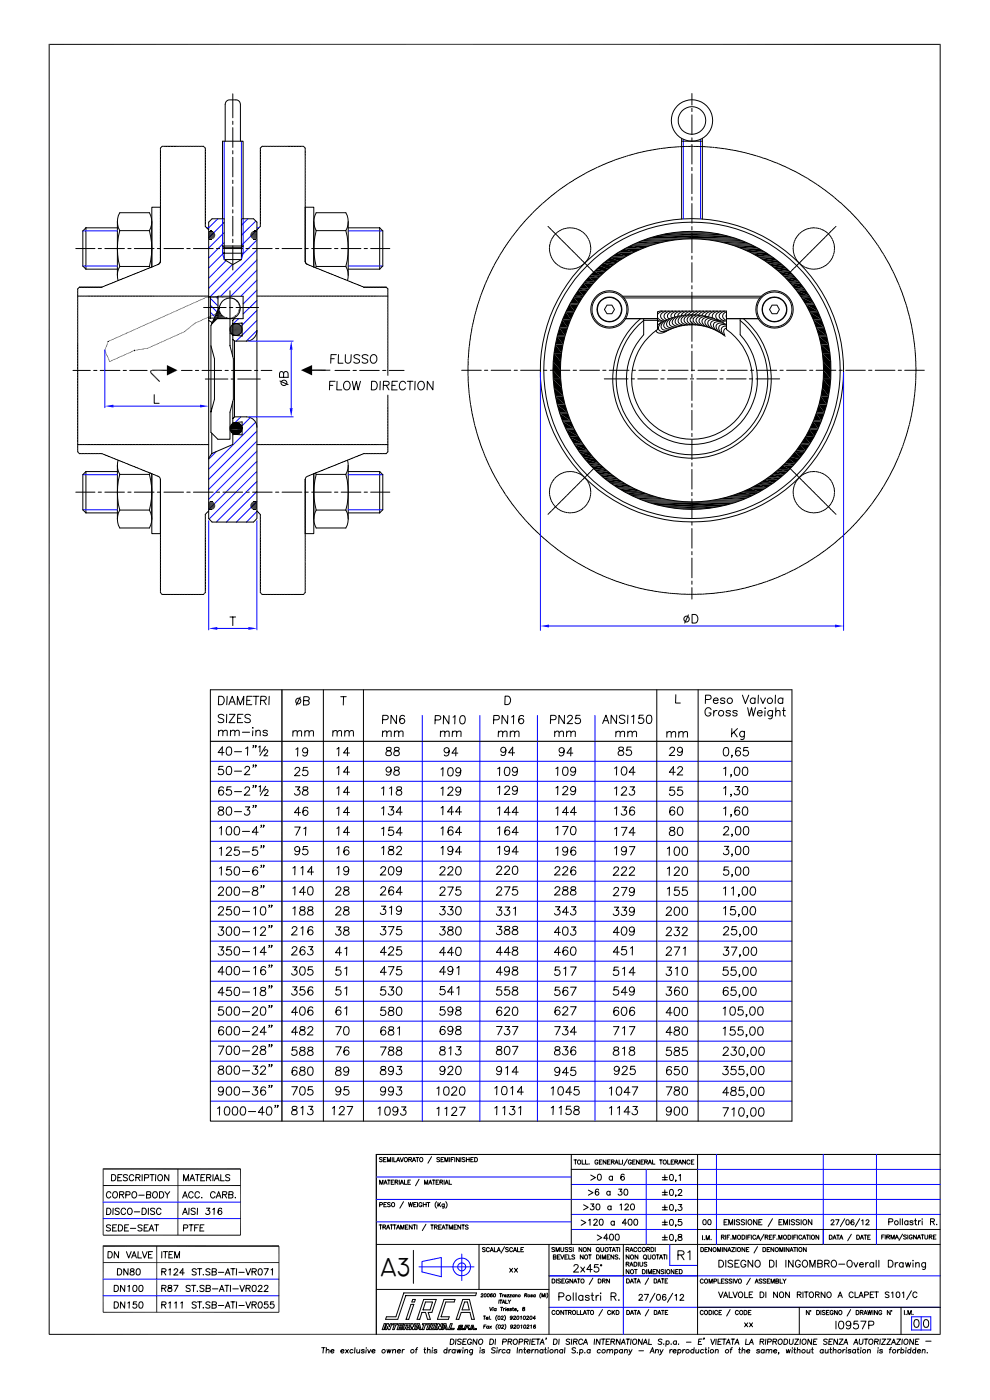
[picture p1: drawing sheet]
<svg xmlns="http://www.w3.org/2000/svg" width="297mm" height="420mm" viewBox="0 0 297 420" stroke-linecap="round" stroke-linejoin="round" font-family="sans-serif">
<defs><g id="words">
<text font-size="7.9" x="114.1" y="382.8">A3</text>
</g></defs>
<g fill="none" stroke="#000" stroke-width=".3">
<path d="M207.6 28.1v3.4M207.6 32.5v1M207.6 34.5v5.9M164 60l-.3 .2M164.5 59.6l-.3 .3M164.9 59.2l-.3 .3M165.4 58.8l-.3 .3M165.9 58.5l-.4 .2M166.3 58.1l-.3 .3M166.8 57.8l-.3 .2M167.2 57.4l-.3 .3M167.7 57.1l-.3 .2"/>
<path d="M168.1 56.7l-.2 .2M168.7 56.4l-.4 .2M169.1 56.1l-.3 .2M169.6 55.7l-.3 .3M170.1 55.4l-.3 .2M170.6 55.1l-.4 .2M171 54.7l-.3 .3M171.5 54.4l-.3 .3M172 54.1l-.3 .3M172.5 53.8l-.3 .2M173 53.5l-.3 .2M173.5 53.2l-.3 .2"/>
<path d="M174 52.9l-.3 .2M174.5 52.7l-.3 .1M175 52.4l-.3 .1M175.6 52.1l-.4 .2M176.1 51.8l-.4 .2M176.6 51.5l-.4 .2M177.1 51.3l-.4 .1M177.6 51l-.4 .2M178.1 50.8l-.3 .1M178.6 50.5l-.3 .2M179.2 50.3l-.4 .1M179.7 50l-.3 .2"/>
<path d="M180.2 49.8l-.3 .1M180.8 49.5l-.4 .2M181.3 49.3l-.4 .1M181.8 49.1l-.3 .1M182.4 48.9l-.4 .1M182.9 48.6l-.4 .2M183.5 48.4l-.4 .2M184 48.2l-.4 .1M184.5 48l-.3 .1M185.1 47.8l-.4 .1M185.6 47.6l-.3 .2M186.2 47.5h-.4"/>
<path d="M186.7 47.2l-.3 .2M187.3 47.1l-.4 .1M187.8 46.9l-.3 .1M188.4 46.7l-.4 .1M189 46.6l-.4 .1M189.5 46.4l-.4 .1M190.1 46.3l-.4 .1M190.6 46.1l-.3 .1M191.2 45.9l-.4 .2M191.8 45.8l-.4 .1M192.3 45.7l-.3 .1M192.9 45.6h-.4"/>
<path d="M193.5 45.4l-.4 .1M194.1 45.3l-.4 .1M194.6 45.2l-.4 .1M195.2 45.1l-.4 .1M195.7 45h-.3M196.3 44.9l-.3 .1M196.9 44.8l-.4 .1M197.5 44.7h-.4M198 44.6l-.3 .1M198.6 44.5l-.4 .1M199.2 44.4l-.4 .1M199.8 44.4h-.4"/>
<path d="M200.4 44.3l-.4 .1M201 44.2l-.5 .1M201.5 44.2h-.4M202.1 44.2h-.4M202.7 44.1l-.4 .1M203.2 44.1h-.3M203.8 44l-.3 .1M204.4 44h-.4M204.5 41.5v24.2M204.5 42.4h6.2M204.6 44h.4M205.6 43.9l-.4 .1"/>
<path d="M205.8 43.9h.4M206.4 43.9h.4M207.3 43.9h-.4M207.5 43.9h.4M207.6 41.4v1M207.6 43.4v5.8M207.6 50.3v.9M207.6 52.2v5.9M207.6 59.1v1M208.1 43.9h.4M208.7 43.9h.4M209.3 43.9h.3"/>
<path d="M209.8 44h.4M210.4 44h.4M210.7 41.5v24.2M211 44h.4M211.6 44l.4 .1M212.2 44.1h.4M212.8 44.1l.3 .1M213.3 44.2h.4M213.9 44.2h.4M214.5 44.3h.4M215.1 44.3l.3 .1M215.6 44.4h.4"/>
<path d="M216.2 44.5h.4M216.8 44.5l.4 .1M217.4 44.6l.4 .1M217.9 44.7l.4 .1M218.5 44.8l.4 .1M219.1 44.9l.4 .1M219.7 45l.3 .1M220.3 45.1l.3 .1M220.8 45.2l.4 .1M221.4 45.3l.3 .1M222 45.5l.3 .1M222.5 45.6l.4 .1"/>
<path d="M223.1 45.7l.4 .1M223.6 45.9h.4M224.2 46l.4 .1M224.8 46.1l.3 .2M225.3 46.3l.4 .1M225.9 46.5l.4 .1M226.4 46.6l.4 .1M227 46.8l.4 .1M227.6 47l.3 .1M228.1 47.1l.4 .1M228.7 47.3l.3 .2M229.2 47.5l.4 .1"/>
<path d="M229.8 47.7l.4 .1M230.3 47.9l.4 .1M230.9 48.1l.3 .1M231.4 48.3l.4 .1M231.9 48.5l.4 .1M232.5 48.7l.4 .2M233 48.9l.4 .2M233.6 49.2l.3 .1M234.1 49.4l.4 .1M234.7 49.6l.3 .2M235.2 49.8l.3 .2M235.7 50.1l.4 .2"/>
<path d="M236.2 50.3l.4 .2M236.8 50.6l.3 .2M237.3 50.8l.3 .2M237.8 51.1l.4 .2M238.3 51.4l.4 .1M238.8 51.6l.4 .2M239.4 51.9l.3 .2M239.9 52.2l.3 .2M240.4 52.5l.3 .2M240.9 52.8l.3 .1M241.4 53l.3 .2M241.9 53.3l.3 .2"/>
<path d="M242.4 53.6l.3 .2M242.9 53.9l.3 .2M243.4 54.2l.3 .2M243.9 54.6l.3 .1M244.3 54.9l.4 .2M244.9 55.2l.3 .2M245.3 55.5l.4 .2M245.8 55.8l.3 .3M246.3 56.2l.3 .2M246.8 56.5l.3 .2M247.2 56.9l.4 .2M247.7 57.2l.3 .2"/>
<path d="M248.2 57.5l.3 .3M248.6 57.9l.3 .2M249.1 58.3l.3 .2M249.6 58.6l.3 .2M250 59l.3 .2M250.4 59.4l.3 .2M250.9 59.7l.3 .3M148.2 79.8l-.2 .4M148.4 79.3l-.1 .3M148.7 78.8l-.2 .3M149 78.3l-.2 .3M149.3 77.8l-.2 .3"/>
<path d="M149.6 77.3l-.2 .3M149.9 76.8l-.3 .3M150.2 76.3l-.3 .3M150.5 75.8l-.3 .3M150.8 75.3l-.2 .3M151.1 74.8l-.2 .3M151.4 74.3l-.2 .3M151.7 73.8l-.2 .4M152.1 73.4l-.3 .3M152.4 72.9l-.3 .3M152.7 72.4l-.2 .3M153 71.9l-.2 .3"/>
<path d="M153.4 71.5l-.2 .3M153.7 71l-.2 .3M154.1 70.5l-.3 .3M154.4 70.1l-.2 .3M154.8 69.6l-.2 .3M155.2 69.1l-.3 .3M155.5 68.7l-.2 .3M155.9 68.2l-.3 .3M156.3 67.8l-.3 .3M156.6 67.4l-.2 .3M157 66.9l-.2 .3M157.4 66.5l-.3 .3"/>
<path d="M157.8 66l-.3 .3M158.2 65.6l-.3 .3M158.6 65.2l-.3 .3M159 64.8l-.3 .2M159.4 64.4l-.3 .2M159.8 63.9l-.3 .3M160.2 63.5l-.3 .3M160.6 63.1l-.3 .3M161 62.7l-.3 .3M161.5 62.3l-.3 .3M161.9 61.9l-.3 .2M162.3 61.5l-.3 .3"/>
<path d="M162.7 61.1l-.3 .3M163.2 60.8l-.3 .2M163.6 60.4l-.3 .2M164.4 67.9l.2 .3M164.8 68.3l.3 .3M164.9 74.3l-.1 .4M164.9 74.8v.5M164.9 75.4l.1 .4M164.9 73.7v.4M165.1 73.2l-.2 .3M165.1 76v.4M165.2 72.6l-.1 .3"/>
<path d="M165.2 76.6l.2 .3M165.2 68.7l.2 .3M165.4 77.1l.2 .4M165.4 72.1l-.1 .3M165.6 69.1l.3 .3M165.7 71.5l-.2 .3M165.7 77.6l.2 .3M166 78.1l.2 .3M166 71l-.2 .4M166 69.5l.3 .3M166.3 70.6l-.2 .3M166.3 78.6l.3 .3"/>
<path d="M166.4 69.9l.3 .3M166.7 70.1l-.2 .3M166.7 79l.3 .3M166.8 70.4l.3 .2M167.2 79.4l.3 .2M167.2 69.8l-.3 .2M167.3 70.7l.2 .3M167.6 69.4l-.3 .2M167.6 79.7l.4 .2M167.6 71.2l.3 .3M168.1 71.6l.2 .2M168.1 69.1l-.3 .2"/>
<path d="M168.5 72l.2 .3M168.7 68.9l-.4 .1M168.9 72.4l.3 .3M169.2 68.7l-.4 .1M169.3 72.8l.3 .3M169.7 73.2l.3 .3M169.8 68.5l-.4 .1M170.1 73.6l.3 .3M170.3 68.4l-.3 .1M170.5 74l.3 .3M170.9 68.4h-.4M170.9 74.5l.3 .2"/>
<path d="M171.1 68.4h.4M171.4 74.9l.2 .2M171.7 68.4l.4 .1M171.7 75.3l.3 .3M172.2 75.7l.3 .2M172.3 68.5l.3 .1M172.6 76.1l.2 .3M172.8 68.6l.4 .2M173 76.5l.3 .3M173.4 68.8l.3 .2M173.4 76.9l.3 .3M173.8 77.3l.3 .3"/>
<path d="M173.9 69l.3 .3M174.1 80l-.4 .2M174.2 77.8l.3 .2M174.4 69.4l.3 .2M174.6 79.7l-.4 .2M174.6 78.2l.3 .2M174.9 69.7l.3 .2M175 79.3l-.3 .3M175 78.6l.3 .3M175.2 79.2l.3-.2 .2 .3M175.3 70.1l.3 .3M175.7 70.5l.3 .3"/>
<path d="M175.9 78.5l-.3 .3M175.9 79.4l.2 .3M176.1 71l.2 .3M176.2 78l-.2 .4M176.3 79.8l.3 .3M176.4 71.5l.2 .3M176.5 77.6l-.2 .3M176.7 72l.1 .3M176.7 77l-.1 .4M176.9 72.5l.1 .4M177 76.5l-.2 .3M177 73l.1 .4"/>
<path d="M177.1 75.9l-.1 .4M177.2 73.6v.4M177.2 75.4l-.1 .3M177.2 74.2v.4M177.2 74.8v.3M185.3 75.8h4.9M187.4 74.6h5.3M192.1 72.4h8.3M193.3 71.9h11.7M193.9 71.7h27.4M194.2 71.6h26.9M202.4 69.6h10.5"/>
<path d="M205 69.5h5.2M207.6 61.1v5.9M207.6 68v1M207.6 69.9v6M207.6 76.8v1M207.6 78.8v5.9M210.2 71.9h11.8M214.9 72.4h8.2M222.5 74.6h5.3M225.1 75.8h4.9M238 74.3v.4M238 74.8v.5"/>
<path d="M238 75.4l.1 .4M238 73.7v.4M238.2 73.2l-.1 .3M238.2 76l.1 .4M238.3 72.6l-.1 .3M238.3 76.6l.2 .3M238.5 77.1l.2 .4M238.5 72.1l-.1 .3M238.8 71.5l-.2 .3M238.8 77.6l.2 .3M238.9 79.8l-.2 .3M239.1 78.1l.3 .3"/>
<path d="M239.1 71l-.2 .4M239.4 79.4l-.3 .3M239.5 70.6l-.3 .3M239.5 78.6l.2 .3M239.8 79l-.3 .3M239.9 70.1l-.3 .3M239.9 79l.3 .3M240.2 78.6l-.3 .3M240.3 79.4l.3 .2M240.3 69.8l-.3 .2M240.6 78.2l-.3 .2M240.7 69.4l-.2 .2"/>
<path d="M240.7 79.7l.4 .2M241 77.8l-.3 .2M241.3 69.1l-.4 .2M241.4 77.3l-.3 .3M241.8 68.9l-.4 .1M241.8 76.9l-.2 .3M242.2 76.5l-.2 .3M242.3 68.7l-.4 .1M242.7 76.1l-.3 .3M242.9 68.5l-.4 .1M243.1 75.7l-.3 .2M243.5 68.4l-.4 .1"/>
<path d="M243.5 75.3l-.3 .3M243.9 74.9l-.3 .2M244.1 68.4h-.5M244.2 68.4h.4M244.3 74.5l-.3 .2M244.7 74l-.3 .3M244.8 68.4l.4 .1M245.1 73.6l-.2 .3M245.4 68.5l.3 .1M245.5 73.2l-.3 .3M246 68.6l.3 .2M246 72.8l-.3 .3"/>
<path d="M246.3 72.4l-.2 .3M246.5 68.8l.3 .2M246.8 72l-.3 .3M247 69l.4 .3M247.2 80l-.4 .2M247.2 71.6l-.3 .2M247.5 69.4l.4 .2M247.6 71.2l-.3 .3M247.7 79.7l-.3 .2M248 70.7l-.3 .3M248 69.7l.3 .2M248.2 79.3l-.3 .3"/>
<path d="M248.4 70.4l-.3 .2M248.5 70.1l.2 .3M248.6 79l-.3 .2M248.8 69.9l-.3 .3M248.8 70.5l.3 .3M249 78.5l-.3 .3M249.2 69.5l-.2 .3M249.2 71l.2 .3M249.3 78l-.2 .4M249.5 71.5l.2 .3M249.6 77.6l-.2 .3M249.6 69.1l-.3 .3"/>
<path d="M249.8 72l.1 .3M249.9 77l-.2 .4M250 72.5l.1 .4M250.1 68.7l-.3 .3M250.1 76.5l-.2 .3M250.2 73l.1 .4M250.2 75.9l-.1 .4M250.3 75.4v.3M250.3 73.6v.4M250.4 74.2v.4M250.4 74.8l-.1 .3M250.4 68.3l-.2 .3"/>
<path d="M250.8 67.9l-.2 .3M251.3 60.1l.3 .3M251.8 60.5l.3 .3M252.2 60.8l.3 .3M252.6 61.2l.3 .3M253.1 61.6l.3 .3M253.5 62l.3 .3M253.9 62.4l.3 .3M254.3 62.8l.3 .3M254.8 63.2l.3 .3M255.2 63.6l.2 .3M255.6 64.1l.3 .3"/>
<path d="M256 64.5l.2 .3M256.4 64.9l.3 .3M256.8 65.3l.2 .3M257.2 65.7l.2 .3M257.6 66.2l.2 .3M257.9 66.6l.3 .3M258.3 67.1l.3 .3M258.7 67.5l.3 .3M259.1 67.9l.2 .3M259.5 68.4l.2 .3M259.8 68.8l.3 .3M260.2 69.3l.2 .3"/>
<path d="M260.6 69.8l.2 .3M260.9 70.2l.3 .3M261.3 70.7l.2 .3M261.6 71.1l.2 .4M262 71.6l.2 .3M262.3 72.1l.2 .3M262.6 72.6l.2 .3M263 73l.2 .4M263.3 73.5l.2 .3M263.6 74l.2 .3M263.9 74.5l.3 .3M264.2 75l.3 .3"/>
<path d="M264.5 75.5l.3 .3M264.9 75.9l.2 .4M265.2 76.5l.2 .3M265.5 77l.2 .3M265.8 77.5l.1 .3M266.1 78l.1 .3M266.3 78.4l.2 .4M266.6 79l.2 .3M266.9 79.5l.2 .3M141.4 99.6v.4M141.5 99v.4M141.6 98.4v.4"/>
<path d="M141.7 97.8l-.1 .4M141.9 97.3l-.1 .4M142 96.7l-.1 .4M142.1 96.1l-.1 .4M142.2 95.6v.4M142.4 95l-.1 .4M142.5 94.4l-.1 .4M142.7 93.9l-.1 .4M142.8 93.3l-.1 .4M143 92.8l-.1 .3M143.1 92.2l-.1 .4M143.3 91.7l-.1 .3"/>
<path d="M143.5 91.1l-.2 .3M143.6 90.6v.3M143.8 90l-.1 .3M144 89.5l-.1 .3M144.2 88.9l-.1 .3M144.4 88.4l-.1 .3M144.6 87.8l-.2 .3M144.8 87.3l-.1 .3M145 86.7l-.1 .4M145.2 86.2l-.1 .3M145.5 85.6l-.2 .4M145.7 85.1l-.2 .3"/>
<path d="M145.9 84.5l-.1 .4M146.1 84l-.1 .4M146.4 83.5l-.2 .3M146.6 83l-.2 .3M146.9 82.4l-.2 .4M147.1 81.9l-.2 .4M147.4 81.4l-.2 .3M147.6 80.9l-.2 .3M147.9 80.4l-.2 .3M167.9 98.4h2.4M168.1 80.1l.4 .1M168.7 80.3l.3 .1"/>
<path d="M168.7 95.9h2.6M169.2 80.5l.4 .1M169.8 80.6l.3 .1M169.8 93.5h2.6M170.3 80.7l.4 .1M170.9 80.8h.4M171.5 80.7h.4M172.5 80.6l-.4 .1M173 80.5l-.4 .1M173.6 80.2l-.4 .2M176.7 80.2l.3 .3M177.1 80.6l.3 .3"/>
<path d="M177.5 81l.3 .3M177.9 81.5l.3 .2M178.4 81.9l.2 .2M182.1 91.6h1.5l.8 1.3-.8 1.3h-1.5l-.7-1.3zM186.8 88.9h41.6M187.3 89.4h40.7M187.7 95.6h9.6M192.2 95.6a23.8 23.8 0 0 0-1.8 34.5 23.8 23.8 0 0 0 34.5 0 23.8 23.8 0 0 0-1.8-34.5M193.1 95.6v4.9a19.6 19.6 0 0 0 .8 27.3 19.6 19.6 0 0 0 27.4 0 19.6 19.6 0 0 0 .8-27.3v-4.9M196.8 99.2a2.04 2.04 0 0 0 3.2 .2M197.3 95.3l.7 .7 1.1 .4M197.3 96.4h.4"/>
<path d="M198.3 96.8l-1 .9M198.7 93.3l-1.4 .3M199.2 96.4a2.23 2.23 0 0 0-1.4 2.7 2.5 2.5 0 0 0 2.9-.1M199.8 93.3l-1.4 .2-1.1 .9M200.1 95.9a1.94 1.94 0 0 0-1.4 2.9l1.5 .3 1.3-.4M200.8 93.3a2.19 2.19 0 0 0-2.6 1.7l.3 .5 .9 .7M201 95.5a2.3 2.3 0 0 0-1.7 2.7 2.49 2.49 0 0 0 2.9 .2M201.8 93.3a2.19 2.19 0 0 0-2.5 1.8l.6 .8M201.9 95.2a2.2 2.2 0 0 0-1.8 2.6 2.44 2.44 0 0 0 2.9 .3M202.9 93.3a2.12 2.12 0 0 0-2.6 1.8l.3 .5M202.9 95a1.95 1.95 0 0 0-1.8 2.7l1.3 .4 1.4-.2M203.8 94.7a2.29 2.29 0 0 0-2 2.4 2.43 2.43 0 0 0 2.8 .7"/>
<path d="M203.9 93.3a2.11 2.11 0 0 0-2.6 1.8l.1 .2M204.8 94.6a2.3 2.3 0 0 0-2.2 2.2 2.44 2.44 0 0 0 2.8 .8M204.9 93.3a2.18 2.18 0 0 0-2.5 1.8M205.7 94.5a1.93 1.93 0 0 0-2.1 2.4l1.3 .6h1.4M206 93.3a2.23 2.23 0 0 0-2.6 1.5M206.8 94.4a2.19 2.19 0 0 0-2.4 2 2.44 2.44 0 0 0 2.7 1.1M207 93.3a2.61 2.61 0 0 0-2.6 1.3M207.6 85.7v1M207.6 87.7v5.9M207.6 94.6v.9M207.6 96.6v5.9M207.7 94.4a1.9 1.9 0 0 0-2.3 2.1l.8 .7 1.7 .3"/>
<path d="M208 93.3l-1.8 .4-.7 .7M208.7 94.4a2.18 2.18 0 0 0-2.5 1.7 2.39 2.39 0 0 0 2.5 1.4M209.1 93.3l-1.4 .2-1.1 .9M209.7 94.5a2.22 2.22 0 0 0-2.6 1.6 2.47 2.47 0 0 0 2.5 1.5M210.1 93.3l-1.3 .2-1.2 .8M211.1 93.3l-1.3 .2-1.1 .9M211.6 94.8a2.24 2.24 0 0 0-2.8 1.3 2.51 2.51 0 0 0 2.4 1.8M212.2 93.3l-1.8 .4-.7 .7M212.6 95a2.26 2.26 0 0 0-2.9 1.2 2.44 2.44 0 0 0 2.3 1.9M213.2 93.3a2.68 2.68 0 0 0-2.5 1.3 2.26 2.26 0 0 0-2.8 1.5 2.48 2.48 0 0 0 2.5 1.6M213.5 95.3a2.29 2.29 0 0 0-2.9 1.1 2.47 2.47 0 0 0 2.2 1.9M214.2 93.3a2.5 2.5 0 0 0-2.6 1.4"/>
<path d="M214.5 95.6a2.2 2.2 0 0 0-3 .9 2.42 2.42 0 0 0 2.1 2.1M215.3 93.3a2.28 2.28 0 0 0-2.6 1.7M215.4 96a2.19 2.19 0 0 0-3 .7 2.37 2.37 0 0 0 1.9 2.2M216.3 93.3a2.11 2.11 0 0 0-2.6 1.8l.2 .3M216.3 96.4a2.26 2.26 0 0 0-3.1 .6 2.43 2.43 0 0 0 1.9 2.3M217.1 96.9a2.41 2.41 0 0 0-2.9 .2 2.07 2.07 0 0 0 1.6 2.6M217.3 93.3a1.93 1.93 0 0 0-2.5 2l1.2 .9 1.3 .2M218 93.5v5.4a18.1 18.1 0 0 1 3.1 26.9 18.1 18.1 0 0 1-27 0 18.1 18.1 0 0 1 3.2-26.9v-5.3M218 93.3a1.85 1.85 0 0 0-2.1 2l.8 .7 1.3 .4M218 93.6a1.3 1.3 0 0 0-1.2 1.3 1.3 1.3 0 0 0 1.2 1.2M218 94.4v.9M218 98.5a1.23 1.23 0 0 0-.6 2"/>
<path d="M218 97.9a1.32 1.32 0 0 0-1.6 .7 1.32 1.32 0 0 0 .5 1.6l.7 .7M218 97.5a1.46 1.46 0 0 0-2.4 1.1l.6 1.1 1 .9M218 97.4a2.27 2.27 0 0 0-3.1 .3 2.57 2.57 0 0 0 1.6 2.4M218 95.6h9.5M222.1 96.2a22.8 22.8 0 0 1 2.1 33.1 22.8 22.8 0 0 1-33.2 0 22.8 22.8 0 0 1 2.1-33.1l4.2-.1 1.4 .3M236.9 81.9l-.2 .2M237.3 81.5l-.3 .2M237.7 81l-.3 .3M238.1 80.6l-.3 .3M238.5 80.2l-.2 .3M241.3 80.1l.3 .1M241.8 80.3l.3 .1"/>
<path d="M242.3 80.5l.4 .1M242.9 80.6l.3 .1M242.9 93.5h2.6M243.5 80.7l.3 .1M244 95.9h2.5M244.1 80.8h.3M244.6 80.7h.4M244.9 98.4h2.5M245.6 80.6l-.4 .1M246.1 80.5l-.4 .1M246.7 80.2l-.4 .2M267.2 80l.1 .4"/>
<path d="M267.4 80.5l.2 .4M267.7 81l.2 .4M268 81.6l.1 .3M268.2 82.1l.2 .3M268.5 82.6l.1 .4M268.7 83.1l.2 .4M268.9 83.7l.2 .3M269.2 84.2l.1 .3M269.4 84.7l.2 .4M269.7 85.3l.1 .3M269.9 85.8l.1 .4M270.1 86.4l.1 .3"/>
<path d="M270.3 86.9l.1 .4M270.5 87.4l.1 .4M270.7 88l.1 .4M270.9 88.5l.1 .4M271.1 89.1l.1 .4M271.3 89.6l.1 .4M271.4 90.2l.2 .4M271.7 90.7l.1 .4M271.8 91.3l.1 .4M272 91.8l.1 .4M272.2 92.4v.4M272.3 93l.1 .3"/>
<path d="M272.5 93.5v.4M272.6 94.1l.1 .3M272.8 94.6l.1 .4M272.9 95.2l.1 .4M273 95.8l.1 .3M273.2 96.4l.1 .3M273.3 96.9l.1 .4M273.4 97.5l.1 .3M273.6 98v.4M273.6 98.6l.1 .4M273.7 99.2l.1 .4M273.9 99.7v.5"/>
<path d="M138.5 111.1h5.9M140.4 110v.4M140.4 110.6v.4M140.4 111.1v.5M140.4 111.7v.4M140.4 112.3v.4M140.5 109.4l-.1 .4M140.5 108.2v.4M140.5 108.8v.4M140.5 112.9v.4M140.5 113.5v.4M140.5 114v.4"/>
<path d="M140.5 107.7v.3M140.5 114.6v.4M140.5 107.1v.3M140.5 115.2v.4M140.6 106.5l-.1 .4M140.6 115.8v.4M140.6 105.9v.4M140.6 116.4l.1 .4M140.7 105.3l-.1 .4M140.7 117v.4M140.7 117.5l.1 .4M140.7 104.7v.5"/>
<path d="M140.8 104.2l-.1 .4M140.8 118.1v.4M140.8 103.6v.4M140.8 118.7l.1 .4M140.9 103v.4M140.9 119.3l.1 .3M141 102.5l-.1 .3M141 119.8v.4M141.1 101.9l-.1 .3M141.1 101.3v.4M141.2 100.7l-.1 .4M141.3 100.2v.3"/>
<path d="M145.4 111.1h.9M147.4 111.1h5.8M154.3 111.1h.9M156.2 111.1h5.9M163.1 111.1h1M165.1 111.1h5.9M166 113.7h2.2M166 108.5h2.2M166.2 105.9h2.3M166.2 106h2.3M166.2 116.3h2.3M166.2 116.4h2.3"/>
<path d="M166.6 103.4h2.4M166.6 118.9h2.4M167.2 100.8h2.3M172 111.1h1M173.9 111.1h6M180.8 111.1h1M181.3 113.7h7.1M182.8 111.1h5.9M189.4 113.7h1M189.7 111.1h1M191.3 113.7h6M191.7 111.1h5.9"/>
<path d="M198.2 113.7h1.1M198.6 111.1h1M200.2 113.7h5.9M200.5 111.1h6M207.1 113.7h1M207.4 111.1h1M207.6 103.4v1M207.6 105.4v5.9M207.6 112.3v1M207.6 114.3v5.9M209.1 113.7h5.9M209.4 111.1h5.9"/>
<path d="M216 113.7h1M216.3 111.1h1M218 113.7h5.9M218.3 111.1h5.9M224.8 113.7h1M225.2 111.1h.9M226.8 113.7h7.1M227.1 111.1h5.9M234 111.1h1M236 111.1h5.9M242.9 111.1h1M244.9 111.1h5.9"/>
<path d="M245.7 100.8h2.3M246.3 103.4h2.3M246.3 118.9h2.3M246.7 105.9h2.3M246.7 106h2.3M246.7 116.3h2.3M246.7 116.4h2.3M247 113.7h2.3M247 108.5h2.3M251.8 111.1h.9M253.7 111.1h5.9M260.6 111.1h1"/>
<path d="M262.6 111.1h5.9M269.5 111.1h1M271.4 111.1h5.9M273.9 100.3l.1 .4M274 100.9l.1 .4M274.1 101.5l.1 .4M274.2 102.1v.4M274.3 102.6v.4M274.3 119.5l-.1 .3M274.4 103.2v.4M274.4 118.9l-.1 .4M274.4 103.8v.4"/>
<path d="M274.4 118.3v.4M274.5 104.4v.3M274.5 117.7l-.1 .4M274.5 104.9l.1 .4M274.5 117.1v.4M274.6 105.5v.4M274.6 116.6v.4M274.6 106.1l.1 .4M274.6 116v.4M274.7 106.7v.4M274.7 107.3v.4M274.7 115.4v.4"/>
<path d="M274.7 114.3v.3M274.7 107.9v.3M274.7 114.8v.4M274.8 108.4v.4M274.8 109v.4M274.8 109.6v.4M274.8 112.5v.4M274.8 113.1v.4M274.8 113.7l-.1 .3M274.8 110.2v.4M274.8 110.7v.4M274.8 111.3v.4"/>
<path d="M274.8 111.9v.4M141.1 120.4v.4M141.1 121l.1 .4M141.2 121.6l.1 .4M141.3 122.1l.1 .4M141.4 122.7l.1 .4M141.5 123.3l.1 .4M141.6 123.9l.1 .4M141.7 124.4l.1 .4M141.9 125v.4M142 125.6l.1 .3M142.1 126.2l.1 .3"/>
<path d="M142.2 126.7l.1 .4M142.4 127.3l.1 .3M142.5 127.9l.1 .3M142.7 128.4l.1 .4M142.8 129l.1 .3M143 129.5l.1 .4M143.1 130.1l.2 .4M143.3 130.6l.1 .4M143.5 131.2l.1 .4M143.6 131.7l.2 .4M143.8 132.3l.2 .4M144 132.8l.1 .4"/>
<path d="M144.2 133.4l.1 .4M144.4 133.9l.1 .4M144.6 134.5l.1 .4M144.8 135l.1 .4M145 135.6l.2 .3M145.2 136.1l.2 .4M145.5 136.7l.1 .3M145.7 137.2l.1 .3M145.9 137.8l.1 .3M146.1 138.3l.2 .3M146.4 138.8l.1 .4M146.6 139.3l.2 .4"/>
<path d="M146.9 139.9l.1 .3M167.2 121.4h2.3M167.9 123.9h2.4M168.7 126.4h2.6M169.8 128.8h2.6M171.1 131.2h2.6M207.6 121.2v1M207.6 123.2v5.9M207.6 130.1v.9M207.6 132v5.9M207.6 138.9v1M241.6 131.2h2.6"/>
<path d="M242.9 128.8h2.6M244 126.4h2.5M244.9 123.9h2.5M245.7 121.4h2.3M268.6 139.5l-.2 .4M268.8 139l-.2 .3M269 138.4l-.1 .4M269.2 137.9l-.1 .4M269.5 137.4l-.2 .4M269.7 136.9l-.1 .3M269.9 136.3l-.1 .4M270.1 135.8l-.1 .3"/>
<path d="M270.3 135.2l-.1 .4M270.6 134.7l-.2 .3M270.8 134.2l-.2 .3M271 133.6l-.2 .3M271.1 133.1l-.1 .3M271.3 132.5l-.1 .3M271.5 131.9l-.1 .4M271.7 131.4l-.1 .3M271.9 130.8l-.1 .4M272 130.3l-.1 .3M272.2 129.7l-.1 .4M272.4 129.2l-.2 .3"/>
<path d="M272.5 128.6l-.1 .4M272.7 128l-.2 .4M272.8 127.5l-.1 .4M273 126.9l-.1 .4M273.1 126.3l-.1 .4M273.2 125.8l-.1 .4M273.3 125.2v.4M273.5 124.6l-.1 .4M273.6 124l-.1 .4M273.7 123.5l-.1 .4M273.8 122.9l-.1 .4M273.9 122.3l-.1 .4"/>
<path d="M274 121.8l-.1 .3M274.1 121.2l-.1 .4M274.2 120.6l-.1 .4M274.2 120v.4M147.1 140.4l.2 .3M147.4 140.9l.1 .4M147.6 141.4l.2 .4M147.9 141.9l.2 .4M148.2 142.5l.1 .3M148.4 143l.2 .3M148.7 143.5l.2 .3M149 144l.2 .3"/>
<path d="M149.3 144.5l.2 .3M149.6 145l.2 .3M149.9 145.5l.1 .3M150.2 146l.2 .3M150.5 146.5l.2 .3M150.8 147l.2 .3M151.1 147.5l.2 .3M151.4 148l.2 .3M151.7 148.5l.2 .3M152.1 148.9l.2 .4M152.4 149.4l.2 .3M152.7 149.9l.3 .3"/>
<path d="M153 150.4l.3 .3M153.4 150.8l.2 .4M153.7 151.3l.3 .3M154.1 151.8l.2 .3M154.4 152.2l.3 .3M154.8 152.7l.2 .3M155.2 153.2l.2 .3M155.5 153.6l.2 .3M155.9 154.1l.2 .3M156.3 154.5l.2 .3M156.6 154.9l.3 .3M157 155.4l.3 .3"/>
<path d="M157.4 155.8l.2 .3M157.8 156.3l.2 .3M158.2 156.7l.3 .3M158.6 157.1l.2 .3M159 157.5l.3 .3M159.4 157.9l.2 .3M159.8 158.4l.3 .3M160.2 158.8l.3 .2M160.6 159.2l.3 .3M161 159.6l.3 .3M161.5 160l.3 .2M164.6 154.1l-.2 .3"/>
<path d="M164.9 147.4l-.1 .4M164.9 148v.4M164.9 148.6l.1 .4M164.9 146.9v.3M165.1 153.7l-.3 .3M165.1 146.3l-.2 .3M165.1 149.1v.4M165.2 145.7l-.1 .4M165.2 149.7l.2 .4M165.4 150.2l.2 .4M165.4 145.2l-.1 .3M165.4 153.3l-.2 .3"/>
<path d="M165.7 144.7l-.2 .3M165.7 150.8l.2 .3M165.9 152.9l-.3 .3M166 151.3l.2 .3M166 144.1l-.2 .4M166.3 152.5l-.3 .3M166.3 143.7l-.2 .3M166.3 151.7l.3 .3M166.7 143.3l-.2 .3M166.7 152.1l-.3 .3M166.7 152.1l.3 .3M167.1 151.7l-.3 .2"/>
<path d="M167.2 152.5l.3 .3M167.2 142.9l-.3 .2M167.5 151.3l-.2 .2M167.6 142.5l-.3 .3M167.6 152.9l.4 .2M167.9 150.8l-.3 .3M168.1 153.2l.4 .1M168.1 142.2l-.3 .3M168.3 150.4l-.2 .3M168.7 142l-.4 .2M168.7 153.4l.3 .1M168.7 150l-.2 .3"/>
<path d="M169.2 149.6l-.3 .3M169.2 141.8l-.4 .1M169.2 153.6l.4 .1M169.6 149.2l-.3 .3M169.8 153.8h.3M169.8 141.7h-.4M170 148.8l-.3 .3M170.3 141.6h-.3M170.3 153.8l.4 .1M170.4 148.4l-.3 .2M170.8 148l-.3 .3M170.9 141.5l-.4 .1"/>
<path d="M171.1 141.5h.4M171.2 147.5l-.3 .3M171.3 153.9h-.4M171.6 147.2l-.2 .2M171.7 141.6h.4M171.9 153.8l-.4 .1M172 146.7l-.3 .3M172.3 141.7h.3M172.5 146.3l-.3 .3M172.5 153.8h-.4M172.8 141.8l.4 .1M172.8 145.9l-.2 .3"/>
<path d="M173 153.6l-.4 .1M173.3 145.5l-.3 .3M173.4 142l.3 .1M173.6 153.4l-.4 .1M173.7 145.1l-.3 .3M173.9 142.2l.3 .2M174.1 153.1l-.4 .2M174.1 144.7l-.3 .3M174.4 142.5l.3 .2M174.5 144.3l-.3 .2M174.6 152.8l-.4 .2M174.9 142.8l.3 .3"/>
<path d="M174.9 143.9l-.3 .2M175 152.4l-.3 .3M175.3 143.2l.3 .3M175.3 143.4l-.3 .3M175.5 152.1l-.3 .2M175.7 143l-.2 .3M175.7 143.6l.3 .3M175.9 151.6l-.3 .3M176.1 144.1l.2 .3M176.1 142.6l-.2 .3M176.2 151.2l-.2 .3M176.4 144.6l.2 .3"/>
<path d="M176.5 150.7l-.2 .3M176.6 142.2l-.3 .3M176.7 145.1l.1 .4M176.7 150.2l-.1 .3M176.9 145.6l.1 .4M177 149.6l-.2 .4M177 141.8l-.3 .3M177 146.2l.1 .4M177.1 149.1l-.1 .3M177.2 146.7v.5M177.2 148.5l-.1 .4M177.2 147.3v.4"/>
<path d="M177.2 147.9v.4M177.4 141.4l-.3 .3M177.8 141l-.3 .2M178.2 140.6l-.3 .2M178.6 140.2l-.2 .2M185.3 146.5h4.9M187.4 147.7h5.3M192.1 149.9h8.3M193.3 150.4h11.7M193.9 150.6h27.4M194.2 150.7h26.9M202.4 152.7h10.5"/>
<path d="M205 152.8h5.2M207.6 140.9v5.9M207.6 147.8v1M207.6 149.7v6M207.6 156.6v1M207.6 158.6v5.9M210.2 150.4h11.8M214.9 149.9h8.2M222.5 147.7h5.3M225.1 146.5h4.9M236.7 140.2l.2 .2M237 140.6l.3 .2"/>
<path d="M237.4 141l.3 .2M237.8 141.4l.3 .3M238 147.4v.4M238 148v.4M238 148.6l.1 .4M238 146.9v.3M238.2 146.3l-.1 .3M238.2 149.1l.1 .4M238.3 141.8l.2 .3M238.3 145.7l-.1 .4M238.3 149.7l.2 .4M238.5 150.2l.2 .4"/>
<path d="M238.5 145.2l-.1 .3M238.7 142.2l.2 .3M238.8 144.7l-.2 .3M238.8 150.8l.2 .3M239.1 151.3l.3 .3M239.1 144.1l-.2 .4M239.1 142.6l.3 .3M239.5 143.7l-.3 .3M239.5 151.7l.2 .3M239.5 143l.3 .3M239.9 143.3l-.3 .3M239.9 152.1l.3 .3"/>
<path d="M239.9 143.4l.3 .3M240.3 152.5l.3 .3M240.3 142.9l-.3 .2M240.3 143.9l.3 .2M240.7 144.3l.3 .2M240.7 142.5l-.2 .3M240.7 152.9l.4 .2M241.1 144.7l.3 .3M241.3 153.2l.3 .1M241.3 142.2l-.4 .3M241.6 145.1l.2 .3M241.8 142l-.4 .2"/>
<path d="M241.8 153.4l.3 .1M242 145.5l.2 .3M242.3 141.8l-.4 .1M242.3 153.6l.4 .1M242.4 145.9l.3 .3M242.8 146.3l.3 .3M242.9 153.8h.3M242.9 141.7h-.4M243.2 146.7l.3 .3M243.5 141.6h-.4M243.5 153.8l.3 .1M243.6 147.2l.3 .2"/>
<path d="M244 147.5l.3 .3M244.1 141.5l-.5 .1M244.2 141.5h.4M244.4 153.9h-.3M244.4 148l.3 .3M244.8 141.6h.4M244.9 148.4l.2 .2M245 153.8l-.4 .1M245.2 148.8l.3 .3M245.4 141.7h.3M245.6 153.8h-.4M245.7 149.2l.3 .3"/>
<path d="M246 141.8l.3 .1M246.1 149.6l.2 .3M246.1 153.6l-.4 .1M246.5 150l.3 .3M246.5 142l.3 .1M246.7 153.4l-.4 .1M246.9 150.4l.3 .3M247 142.2l.4 .2M247.2 153.1l-.4 .2M247.3 150.8l.3 .3M247.5 142.5l.4 .2M247.7 152.8l-.3 .2"/>
<path d="M247.7 151.3l.3 .2M248 142.8l.3 .3M248.1 151.7l.3 .2M248.2 152.4l-.3 .3M248.5 143.2l.2 .3M248.5 152.1l.3 .3M248.6 152.1l-.3 .2M248.8 143.6l.3 .3M249 151.6l-.3 .3M249 152.5l.2 .3M249.2 144.1l.2 .3M249.3 151.2l-.2 .3"/>
<path d="M249.3 152.9l.3 .3M249.5 144.6l.2 .3M249.6 150.7l-.2 .3M249.8 145.1l.1 .4M249.8 153.3l.3 .3M249.9 150.2l-.2 .3M250 145.6l.1 .4M250.1 149.6l-.2 .4M250.2 146.2l.1 .4M250.2 153.7l.2 .3M250.2 149.1l-.1 .3M250.3 148.5v.4"/>
<path d="M250.3 146.7v.5M250.4 147.3v.4M250.4 147.9l-.1 .4M250.6 154.1l.2 .3M254 159.7l-.2 .3M254.5 159.3l-.3 .3M254.9 158.9l-.3 .3M255.3 158.5l-.2 .3M255.7 158.1l-.3 .3M256.1 157.7l-.2 .2M256.5 157.2l-.3 .3M256.9 156.8l-.2 .3"/>
<path d="M257.3 156.4l-.3 .3M257.7 156l-.3 .3M258.1 155.5l-.3 .3M258.4 155.1l-.2 .3M258.8 154.6l-.2 .3M259.2 154.2l-.2 .3M259.6 153.8l-.3 .3M260 153.3l-.3 .3M260.3 152.8l-.2 .4M260.7 152.4l-.3 .3M261 151.9l-.2 .3M261.4 151.5l-.2 .3"/>
<path d="M261.7 151l-.2 .3M262.1 150.5l-.3 .3M262.4 150l-.2 .4M262.8 149.6l-.3 .3M263.1 149.1l-.3 .3M263.4 148.6l-.2 .3M263.7 148.1l-.2 .4M264 147.7l-.2 .3M264.4 147.2l-.2 .3M264.7 146.6l-.2 .4M265 146.2l-.2 .3M265.3 145.7l-.2 .3"/>
<path d="M265.6 145.2l-.2 .3M265.9 144.7l-.2 .3M266.1 144.1l-.2 .4M266.4 143.6l-.2 .4M266.7 143.1l-.2 .4M267 142.6l-.2 .4M267.3 142.1l-.2 .4M267.5 141.6l-.2 .3M267.8 141.1l-.2 .3M268.1 140.6l-.2 .3M268.3 140l-.2 .4M161.9 160.4l.3 .3"/>
<path d="M162.3 160.8l.3 .2M162.7 161.2l.3 .2M163.2 161.5l.2 .3M163.6 161.9l.3 .3M164 162.3l.3 .3M164.5 162.7l.3 .2M164.9 163.1l.3 .2M165.4 163.5l.3 .2M165.9 163.8l.3 .2M166.3 164.2l.3 .2M166.8 164.5l.3 .3M167.2 164.9l.3 .2"/>
<path d="M167.7 165.2l.3 .2M168.1 165.6l.4 .2M168.7 165.9l.3 .2M169.1 166.2l.3 .3M169.6 166.6l.3 .2M170.1 166.9l.3 .2M170.6 167.2l.3 .2M171 167.5l.4 .2M171.5 167.9l.4 .2M172 168.2l.3 .2M172.5 168.4l.3 .3M173 168.8l.4 .2"/>
<path d="M173.5 169.1l.4 .2M174 169.3l.4 .2M174.5 169.6l.4 .2M175 169.9l.4 .2M175.6 170.2l.3 .2M176.1 170.5l.3 .1M176.6 170.8l.3 .1M177.1 171l.3 .2M177.6 171.3l.4 .1M178.1 171.5l.4 .2M178.6 171.8l.4 .2M179.2 172l.3 .2"/>
<path d="M179.7 172.3l.3 .1M180.2 172.5l.4 .2M180.8 172.8l.3 .1M181.3 173l.4 .1M181.8 173.2l.4 .2M182.4 173.4l.3 .2M182.9 173.7l.4 .1M183.5 173.9l.3 .1M184 174.1l.4 .1M184.5 174.3l.4 .1M185.1 174.5l.4 .1M185.6 174.7l.4 .1"/>
<path d="M186.2 174.8l.4 .2M186.7 175.1h.4M187.3 175.2l.4 .1M187.8 175.4l.4 .1M188.4 175.6l.4 .1M189 175.7l.4 .1M189.5 175.9l.4 .1M190.1 176l.4 .2M190.6 176.2l.4 .1M191.2 176.3l.4 .1M191.8 176.5l.4 .1M192.3 176.6l.4 .1"/>
<path d="M192.9 176.7l.4 .1M193.5 176.9l.3 .1M194.1 177l.3 .1M194.6 177.1l.4 .1M195.2 177.2l.4 .1M195.7 177.3l.4 .1M196.3 177.4l.4 .1M196.9 177.5h.4M197.5 177.6l.4 .1M198 177.7h.4M198.6 177.8h.4M199.2 177.8l.4 .1"/>
<path d="M199.8 177.9h.4M200.4 178h.3M201 178.1h.3M201.5 178.1h.4M202.1 178.1h.4M202.7 178.2h.4M203.2 178.2h.4M203.8 178.3h.4M204.4 178.3h.4M205 178.3h.4M205.6 178.3l.4 .1M206.2 178.4h.3"/>
<path d="M206.8 178.4h.3M207.3 178.4h.4M207.6 165.5v1M207.6 167.5v5.9M207.6 174.4v.9M207.6 176.4v3.4M207.9 178.4h.4M208.5 178.4h.4M209.5 178.3l-.4 .1M209.6 178.3h.5M210.2 178.3h.4M211.2 178.3h-.4"/>
<path d="M211.8 178.2l-.4 .1M212.3 178.2h-.3M212.9 178.1l-.3 .1M213.5 178.1h-.4M214.1 178.1h-.4M214.7 178l-.4 .1M215.3 177.9l-.4 .1M215.8 177.8l-.4 .1M216.4 177.8h-.4M217 177.7l-.4 .1M217.6 177.6l-.4 .1M218.1 177.5l-.3 .1"/>
<path d="M218.7 177.4l-.4 .1M219.3 177.3l-.4 .1M219.8 177.3h-.3M220.4 177.1l-.4 .1M221 177l-.4 .1M221.6 176.9l-.4 .1M222.1 176.8l-.4 .1M222.7 176.7h-.4M223.3 176.5l-.4 .1M223.9 176.4l-.4 .1M224.4 176.2l-.4 .1M225 176.1l-.4 .1"/>
<path d="M225.5 175.9l-.4 .1M226.1 175.8l-.4 .1M226.7 175.6l-.4 .1M227.2 175.5l-.4 .1M227.8 175.3l-.4 .1M228.3 175.1l-.4 .1M228.9 174.9l-.4 .2M229.4 174.7l-.4 .1M230 174.5l-.4 .2M230.5 174.3l-.3 .2M231.1 174.1l-.4 .2M231.6 174l-.4 .1"/>
<path d="M232.2 173.7l-.4 .2M232.7 173.5l-.4 .2M233.2 173.3l-.3 .1M233.8 173.1l-.4 .1M234.3 172.9l-.4 .1M234.8 172.6l-.3 .2M235.4 172.4l-.4 .1M235.9 172.1l-.4 .2M236.4 171.9l-.3 .1M236.9 171.6l-.3 .2M237.4 171.4l-.3 .1M238 171.1l-.4 .2"/>
<path d="M238.5 170.9l-.3 .1M239 170.6l-.3 .2M239.5 170.3l-.3 .2M240 170l-.3 .2M240.5 169.7l-.3 .2M241 169.5l-.3 .1M241.6 169.2l-.4 .1M242.1 168.9l-.4 .2M242.6 168.6l-.4 .2M243 168.3l-.3 .1M243.5 167.9l-.3 .3M244 167.6l-.3 .3"/>
<path d="M244.5 167.3l-.3 .2M245 167l-.3 .2M245.5 166.7l-.3 .2M246 166.3l-.3 .3M246.4 166l-.3 .2M246.9 165.7l-.3 .2M247.4 165.3l-.3 .3M247.9 165l-.3 .2M248.3 164.6l-.3 .3M248.8 164.3l-.3 .2M249.2 163.9l-.3 .3M249.7 163.6l-.3 .2"/>
<path d="M250.1 163.2l-.2 .3M250.6 162.8l-.3 .3M251 162.4l-.3 .3M251.5 162.1l-.3 .2M251.9 161.7l-.3 .2M252.3 161.3l-.2 .2M252.8 160.9l-.3 .3M253.2 160.5l-.3 .3M253.6 160.1l-.2 .3"/>
<circle cx="207.6" cy="36.2" r="6.2"/>
<circle cx="207.6" cy="36.2" r="4.1"/>
<circle cx="182.8" cy="92.9" r="5.3"/>
<circle cx="182.8" cy="92.9" r="5.6"/>
<circle cx="182.9" cy="92.9" r="3.6"/>
<circle cx="182.9" cy="92.9" r="3.7"/>
<circle cx="207.6" cy="111.1" r="45.5"/>
<circle cx="207.6" cy="111.1" r="44.5"/>
</g>
<path d="M189.9 73.2h7.5M199.8 70h15.6M217.8 73.2h7.6M189.1 148.7h7M189.9 149.1h7.5M217.8 149.1h7.6M219.1 148.7h7" fill="none" stroke="#000" stroke-width=".38"/>
<g fill="#000">
<path d="M179.1 80.7l1-.9 2.4 .9zM180.1 79.8h3.5l-1.1 .9zM180.1 79.8l.9-.8 2.6 .8zM181 79h3.7l-1.1 .8zM181 79l.9-.7 2.8 .7zM181.9 78.3h3.8l-1 .7zM181.9 78.3l1.2-.9 2.6 .9zM183.1 77.4h4.1l-1.5 .9zM183.7 77l1.6-1.1 2.6 1.1zM185.3 75.9h4.5l-1.9 1.1zM185.6 75.7l1.8-1 2.8 1zM187.4 74.7h5.1l-2.3 1z"/>
<path d="M187.5 74.6l1.6-.9 3.6 .9zM189.1 73.7h5.8l-2.2 .9zM190.8 73l1.3-.6 5.3 .6zM192.1 72.4h7.8l-2.5 .6zM194.7 71.5l2.5-.8 10.4 .8zM197.2 70.7h10.4v.8zM197.2 70.7l2.6-.6 7.8 .6zM199.8 70.1h7.8v.6zM207.6 70.1l10.4 .6h-10.4zM207.6 70.1h7.8l2.6 .6zM207.6 70.7l12.9 .8h-12.9zM207.6 70.7h10.4l2.5 .8z"/>
<path d="M215.3 72.4l9.2 .6h-6.7zM215.3 72.4h7.8l1.4 .6zM220.3 73.7l7.4 .9h-5.2zM220.3 73.7h5.8l1.6 .9zM222.7 74.7l7 1h-4.6zM222.7 74.7h5.1l1.9 1zM225.4 75.9l6.1 1.1h-4.2zM225.4 75.9h4.6l1.5 1.1zM228 77.4l5.3 .9h-3.8zM228 77.4h4.1l1.2 .9zM229.5 78.3l4.7 .7h-3.7zM229.5 78.3h3.8l.9 .7z"/>
<path d="M230.5 79l4.6 .8h-3.5zM230.5 79h3.7l.9 .8zM231.6 79.8l4.6 .9h-3.5zM231.6 79.8h3.5l1.1 .9zM167.9 98.5l1.6 2.3h-2.3zM167.9 98.5h2.4l-.8 2.3zM168.7 96.1l1.6 2.2h-2.4zM168.7 96.1h2.5l-.9 2.2zM169.8 93.7l1.5 2.1h-2.5zM169.8 93.7h2.4l-.9 2.1zM170.9 91.4l1.5 2h-2.5zM170.9 91.4h2.5l-1 2z"/>
<path d="M172.2 89.2l1.5 1.9h-2.6zM172.2 89.2h2.6l-1.1 1.9zM173.5 87.1l1.6 1.7h-2.7zM173.5 87.1h2.8l-1.2 1.7zM173.9 86.6l2.4 .5h-2.8zM173.9 86.6h2.8l-.4 .5zM175 85.1l1.7 1.5h-2.8zM175 85.1h2.9l-1.2 1.5zM175.5 84.5l2.4 .6h-2.9zM175.5 84.5h3l-.6 .6zM176.7 83.2l1.8 1.3h-3zM176.7 83.2h3l-1.2 1.3z"/>
<path d="M177.2 82.6l2.5 .6h-3zM177.2 82.6h3.2l-.7 .6zM177.2 82.6l1.2-1.1 2 1.1zM178.4 81.5h3.2l-1.2 1.1zM179.1 80.7l2.5 .8h-3.2zM179.1 80.7h3.4l-.9 .8zM232.7 80.7l4.2 .8h-3.3zM232.7 80.7h3.5l.7 .8zM233.6 81.5l4.4 1.1h-3.2zM233.6 81.5h3.3l1.1 1.1zM234.8 82.6l3.8 .6h-3.1zM234.8 82.6h3.2l.6 .6z"/>
<path d="M235.5 83.2l4.2 1.3h-2.9zM235.5 83.2h3.1l1.1 1.3zM236.8 84.5l3.4 .6h-2.9zM236.8 84.5h2.9l.5 .6zM237.3 85.1l4 1.5h-2.8zM237.3 85.1h2.9l1.1 1.5zM238.5 86.6l3.2 .5h-2.8zM238.5 86.6h2.8l.4 .5zM238.9 87.1l3.9 1.7h-2.7zM238.9 87.1h2.8l1.1 1.7zM240.4 89.2l3.8 1.9h-2.6zM240.4 89.2h2.7l1.1 1.9z"/>
<path d="M241.8 91.4l3.6 2h-2.5zM241.8 91.4h2.5l1.1 2zM243 93.7l3.4 2.1h-2.4zM243 93.7h2.5l.9 2.1zM244.1 96.1l3.2 2.2h-2.4zM244.1 96.1h2.4l.8 2.2zM245 98.5l3 2.3h-2.3zM245 98.5h2.4l.6 2.3zM165.9 111.1l2.3 2.6h-2.2zM165.9 111.1h2.2l.1 2.6zM166 108.5l2.1 2.6h-2.2zM166 108.5h2.2l-.1 2.6z"/>
<path d="M166 113.8l2.5 2.5h-2.3zM166 113.8h2.2l.3 2.5zM166.2 106l2 2.5h-2.2zM166.2 106h2.3l-.3 2.5zM166.2 116.4l2.7 2.4h-2.3zM166.2 116.4h2.3l.4 2.4zM166.6 103.4l1.9 2.5h-2.3zM166.6 103.4h2.3l-.4 2.5zM166.7 119l2.8 2.4h-2.3zM166.7 119h2.3l.5 2.4zM167.2 100.9l1.8 2.4h-2.3zM167.2 100.9h2.3l-.5 2.4z"/>
<path d="M245.7 100.9l2.9 2.4h-2.3zM245.7 100.9h2.3l.6 2.4zM246.3 119l1.7 2.4h-2.3zM246.3 119h2.3l-.6 2.4zM246.3 103.4l2.7 2.5h-2.3zM246.3 103.4h2.3l.4 2.5zM246.7 116.4l1.9 2.4h-2.3zM246.7 116.4h2.3l-.4 2.4zM246.8 106l2.5 2.5h-2.3zM246.8 106h2.2l.3 2.5zM247 113.8l2 2.5h-2.2zM247 113.8h2.3l-.3 2.5z"/>
<path d="M247 108.5l2.3 2.6h-2.2zM247 108.5h2.3v2.6zM247.1 111.1l2.2 2.6h-2.3zM247.1 111.1h2.2v2.6zM167.2 121.5l3.1 2.3h-2.4zM167.2 121.5h2.3l.8 2.3zM167.9 124l3.3 2.2h-2.5zM167.9 124h2.4l.9 2.2zM168.8 126.5l3.4 2.1h-2.4zM168.8 126.5h2.5l.9 2.1zM169.9 128.9l3.5 2h-2.5zM169.9 128.9h2.5l1 2z"/>
<path d="M171.1 131.2l3.7 1.9h-2.6zM171.1 131.2h2.6l1.1 1.9zM172.4 133.5l3.9 1.7h-2.8zM172.4 133.5h2.7l1.2 1.7zM173.5 135.2l3.2 .5h-2.8zM173.5 135.2h2.8l.4 .5zM173.9 135.7l4 1.5h-2.9zM173.9 135.7h2.8l1.2 1.5zM175 137.2l3.5 .6h-3zM175 137.2h2.9l.6 .6zM175.5 137.8l4.2 1.3h-3zM175.5 137.8h3l1.2 1.3z"/>
<path d="M176.7 139.1l3.7 .6h-3.2zM176.7 139.1h3l.7 .6zM177.2 139.7l4.4 1.1h-3.2zM177.2 139.7h3.2l1.2 1.1zM233.6 140.8l1.2-1.1 2.1 1.1zM234.8 139.7h3.2l-1.1 1.1zM234.8 139.7l.7-.6 2.5 .6zM235.5 139.1h3.1l-.6 .6zM236.8 137.8l1.8 1.3h-3.1zM236.8 137.8h2.9l-1.1 1.3zM237.3 137.2l2.4 .6h-2.9zM237.3 137.2h2.9l-.5 .6z"/>
<path d="M238.5 135.7l1.7 1.5h-2.9zM238.5 135.7h2.8l-1.1 1.5zM238.9 135.2l2.4 .5h-2.8zM238.9 135.2h2.8l-.4 .5zM240.1 133.5l1.6 1.7h-2.8zM240.1 133.5h2.7l-1.1 1.7zM241.6 131.2l1.5 1.9h-2.7zM241.6 131.2h2.6l-1.1 1.9zM242.9 128.9l1.4 2h-2.5zM242.9 128.9h2.5l-1.1 2zM244 126.5l1.5 2.1h-2.5zM244 126.5h2.4l-.9 2.1z"/>
<path d="M244.9 124l1.6 2.2h-2.4zM244.9 124h2.4l-.8 2.2zM245.7 121.5l1.7 2.3h-2.4zM245.7 121.5h2.3l-.6 2.3zM178.4 140.8l4.1 .8h-3.4zM178.4 140.8h3.2l.9 .8zM179.1 141.6l4.5 .9h-3.5zM179.1 141.6h3.4l1.1 .9zM180.1 142.5l4.6 .8h-3.7zM180.1 142.5h3.5l1.1 .8zM181 143.3l4.7 .7h-3.8zM181 143.3h3.7l1 .7z"/>
<path d="M181.9 144l5.3 .9h-4.1zM181.9 144h3.8l1.5 .9zM183.7 145.3l6.1 1h-4.5zM183.7 145.3h4.2l1.9 1zM185.6 146.6l6.9 1h-5.1zM185.6 146.6h4.6l2.3 1zM187.5 147.7l7.4 .8h-5.8zM187.5 147.7h5.2l2.2 .8zM190.8 149.3l9.1 .6h-7.8zM190.8 149.3h6.6l2.5 .6zM194.7 150.8l12.9 .8h-10.4zM194.7 150.8h12.9v.8z"/>
<path d="M197.2 151.6l10.4 .5h-7.8zM197.2 151.6h10.4v.5zM207.6 150.8l10.4 .8h-10.4zM207.6 150.8h12.9l-2.5 .8zM207.6 151.6l7.8 .5h-7.8zM207.6 151.6h10.4l-2.6 .5zM215.3 149.9l2.5-.6 5.3 .6zM217.8 149.3h6.7l-1.4 .6zM220.3 148.5l2.2-.8 3.6 .8zM222.5 147.7h5.2l-1.6 .8zM222.7 147.6l2.4-1 2.7 1zM225.1 146.6h4.6l-1.9 1z"/>
<path d="M225.4 146.3l1.9-1 2.7 1zM227.3 145.3h4.2l-1.5 1zM228 144.9l1.5-.9 2.6 .9zM229.5 144h3.8l-1.2 .9zM229.5 144l1-.7 2.8 .7zM230.5 143.3h3.7l-.9 .7zM230.5 143.3l1.1-.8 2.6 .8zM231.6 142.5h3.5l-.9 .8zM231.6 142.5l1.1-.9 2.4 .9zM232.7 141.6h3.5l-1.1 .9zM232.7 141.6l.9-.8 2.6 .8zM233.6 140.8h3.3l-.7 .8z"/>
</g>
<path d="M189.1 73.6h7M192.3 72.2h10.2M212.8 72.2h10.2M219.1 73.6h7M170.9 91.2h2.8M241.6 91.2h2.7M170.9 131.1h2.8M241.6 131.1h2.7M192.3 150.1h10.2M212.8 150.1h10.2" fill="none" stroke="#000" stroke-width=".34"/>
<path d="M183.1 77.2h4.8M227.3 77.2h4.8M172.2 89h2.9M240.1 89h3M172.2 133.3h2.9M240.1 133.3h3M183.1 145.1h4.8M199.8 152.3h15.6M227.3 145.1h4.8" fill="none" stroke="#000" stroke-width=".42"/>
<path d="M205 41.8v23.9M210.2 41.8v23.9M162.1 111.8v77.4M253.1 111.8v77.4M164.7 187.9h85.8" fill="none" stroke="#00f" stroke-width=".3"/>
<g fill="#00f">
<path d="M162.1 187.9l2.6-.4v.8z"/>
<path d="M250.5 187.5l2.6 .4-2.6 .4z"/>
</g>
<g fill="none" stroke="#000" stroke-width=".3">
<path d="M69.8 28.2v7.2M69.8 36.4v.9M69.8 38.3v5.9M48.1 45v.3M48.1 45.4v.4M48.1 45.9v.3M48.1 46.4v.3M48.1 46.8v.3M48.1 47.3v.3M48.1 47.8v.3M48.1 48.2v.3M48.1 48.7v.3"/>
<path d="M48.1 49.2v.2M48.1 49.6v.3M48.1 50.1v.3M48.1 50.5v.3M48.1 51v.3M48.1 51.5v.3M48.1 51.9v.3M48.1 52.4v.3M48.1 52.9v.3M48.1 53.3v.3M48.1 53.8v.3M48.1 54.3v.3"/>
<path d="M48.1 54.7v.3M48.1 55.2v.3M48.1 55.7v.3M48.1 56.1v.3M48.1 56.6v.3M48.1 57.1v.3M48.1 57.5v.3M48.1 58v.3M48.1 58.5v.3M48.1 58.9v.3M48.1 59.4v.3M48.1 59.9v.3"/>
<path d="M48.3 44.2l-.2 .6M49 43.9l-.6 .2M49.1 43.9h.3M49.6 43.9h.3M50 43.9h.4M50.5 43.9h.3M51 43.9h.3M51.4 43.9h.4M51.9 43.9h.3M52.4 43.9h.3M52.8 43.9h.3M53.3 43.9h.3"/>
<path d="M53.8 43.9h.3M54.2 43.9h.3M54.7 43.9h.3M55.2 43.9h.3M55.6 43.9h.3M56.1 43.9h.3M56.6 43.9h.3M57 43.9h.3M57.5 43.9h.3M58 43.9h.3M58.4 43.9h.3M58.9 43.9h.3"/>
<path d="M59.4 43.9h.2M59.8 43.9h.3M60.3 43.9h.3M60.7 43.9l.6 .2M61.4 44.2l.2 .5M61.6 44.9v.3M61.6 45.3v.3M61.6 45.8v.3M61.6 46.2v.4M61.6 46.7v.3M61.6 47.2v.3M61.6 47.6v.4"/>
<path d="M61.6 48.1v.3M61.6 48.6v.3M61.6 49v.4M61.6 49.5v.3M61.6 50v.3M61.6 50.4v.4M61.6 50.9v.3M61.6 51.4v.3M61.6 51.8v.4M61.6 52.3v.3M61.6 52.8v.3M61.6 53.2v.4"/>
<path d="M61.6 53.7v.3M61.6 54.1v.4M61.6 54.6v.4M61.6 55.1v.3M61.6 55.5v.4M61.6 56v.3M61.6 56.5v.3M61.6 56.9v.4M61.6 57.4v.3M61.6 57.9v.3M61.6 58.3v.4M61.6 58.8v.3"/>
<path d="M61.6 59.3v.3M61.6 59.7v.4M67.6 42.4v-11.1a1.33 1.33 0 0 1 1.3-1.3h1.9a1.33 1.33 0 0 1 1.3 1.3v11.1M69.8 45.2v1M69.8 47.2v5.9M69.8 54.1v1M69.8 56.1v5.9M78.1 44.9v.3M78.1 45.3v.3M78.1 45.8v.3M78.1 46.2v.4M78.1 46.7v.3"/>
<path d="M78.1 47.2v.3M78.1 47.6v.4M78.1 48.1v.3M78.1 48.6v.3M78.1 49v.4M78.1 49.5v.3M78.1 50v.3M78.1 50.4v.4M78.1 50.9v.3M78.1 51.4v.3M78.1 51.8v.4M78.1 52.3v.3"/>
<path d="M78.1 52.8v.3M78.1 53.2v.4M78.1 53.7v.3M78.1 54.1v.4M78.1 54.6v.4M78.1 55.1v.3M78.1 55.5v.4M78.1 56v.3M78.1 56.5v.3M78.1 56.9v.4M78.1 57.4v.3M78.1 57.9v.3"/>
<path d="M78.1 58.3v.4M78.1 58.8v.3M78.1 59.3v.3M78.1 59.7v.4M79 43.9h-.3l-.6 .8M79.1 43.9h.3M79.6 43.9h.3M80.1 43.9h.2M80.5 43.9h.3M81 43.9h.3M81.4 43.9h.3M81.9 43.9h.3"/>
<path d="M82.4 43.9h.3M82.8 43.9h.3M83.3 43.9h.3M83.8 43.9h.3M84.2 43.9h.3M84.7 43.9h.3M85.2 43.9h.3M85.6 43.9h.3M86.1 43.9h.3M86.5 43.9h.4M87 43.9h.3M87.5 43.9h.3"/>
<path d="M87.9 43.9h.4M88.4 43.9h.3M88.9 43.9h.3M89.3 43.9h.4M89.8 43.9h.3M90.3 43.9h.3M90.7 43.9l.6 .2M91.4 44.2l.2 .6M91.6 45v.3M91.6 45.4v.4M91.6 45.9v.3M91.6 46.4v.3"/>
<path d="M91.6 46.8v.3M91.6 47.3v.3M91.6 47.8v.3M91.6 48.2v.3M91.6 48.7v.3M91.6 49.2v.2M91.6 49.6v.3M91.6 50.1v.3M91.6 50.5v.3M91.6 51v.3M91.6 51.5v.3M91.6 51.9v.3"/>
<path d="M91.6 52.4v.3M91.6 52.9v.3M91.6 53.3v.3M91.6 53.8v.3M91.6 54.3v.3M91.6 54.7v.3M91.6 55.2v.3M91.6 55.7v.3M91.6 56.1v.3M91.6 56.6v.3M91.6 57.1v.3M91.6 57.5v.3"/>
<path d="M91.6 58v.3M91.6 58.5v.3M91.6 58.9v.3M91.6 59.4v.3M91.6 59.9v.3M22.7 74.6h5.8M25.8 68.4l-1 .9v10.5l1 1M25.8 68.4v12.4M25.8 68.4h9.4M29.5 74.6h.9M31.5 74.6h5.8M35.2 66.5v16.1"/>
<path d="M35.9 69.2a20.4 20.4 0 0 0 0 10.8h8.9M35.9 80a5.2 5.2 0 0 0-.5 4.2M35.9 69.2a5.4 5.4 0 0 1 0-5.4h8.9a5.4 5.4 0 0 1 0 5.4M35.9 69.2h8.9M38.4 74.6h.9M40.3 74.6h5.9M44.8 69.2a20.4 20.4 0 0 1 0 10.8M44.8 80l.2 .4-.3 .1M45.6 66.5v13.6M46.3 79.8l-.3 .2M46.7 79.7l-.3 .1M47.2 79.5l-.3 .1"/>
<path d="M47.2 74.6h1M47.8 79.2l-.5 .2M48 78.8l-.2 .3M48.1 62.5v-.3h-2.5v17.9M48.1 60.3v.3M48.1 60.8v.3M48.1 61.3v.3M48.1 61.7v.3M48.1 62.7v.3M48.1 63.1v.4M48.1 63.6v.3M48.1 64.1v.3"/>
<path d="M48.1 64.5v.4M48.1 65v.3M48.1 65.5v.3M48.1 65.9v.4M48.1 66.4v.3M48.1 66.8v.4M48.1 67.3v.4M48.1 67.8v.3M48.1 68.2v.4M48.1 68.7v.3M48.1 69.2v.3M48.1 69.6v.4"/>
<path d="M48.1 70.1v.3M48.1 70.6v.3M48.1 71v.4M48.1 71.5v.3M48.1 72v.3M48.1 72.4v.4M48.1 72.9v.3M48.1 73.4v.3M48.1 73.8v.4M48.1 74.3v.3M48.1 74.8v.3M48.1 75.2v.4"/>
<path d="M48.1 75.7v.3M48.1 76.2v.3M48.1 76.6v.4M48.1 77.1v.3M48.1 77.6v.3M48.1 78v.7M49.2 74.6h5.9M56 74.6h1.1M58 74.6h6M61.6 60.2v.3M61.6 60.7v.3M61.6 61.1v.4"/>
<path d="M61.6 61.6v.3M61.6 62.1v.3M61.6 62.5v.4M61.6 63v.3M61.6 63.5v.3M61.6 63.9v.4M61.6 64.4v.3M61.6 64.9v.3M61.6 65.3v.4M61.6 65.8v.3M61.6 66.3v.3M61.6 66.7v.4"/>
<path d="M61.6 67.2v.3M61.6 67.7v.2M64.9 74.6h1M66.8 65.7v-23.3h6.1v23.3M66.8 76h6.1M66.8 73.8h6.1l-.5 .5h-5.1zM66.9 74.6h5.9M67.3 77.9v-12.2h-3.7l-1 1v88.9l1 1.1h12.5l1-1.1v-56.3M67.3 77.9h5.1l-2.6 1.5zM69.8 63v.9M69.8 64.9v5.9M69.8 71.8v1"/>
<path d="M69.8 73.8v7.2M72.4 77.9v-12.2h3.7l1 1v32.6M73.8 74.6h1M75.8 74.6h5.9M77.2 68.8l-.1 .2M77.6 68.5l-.3 .2M77.9 68.2l-.3 .2M78.1 60.2v.3M78.1 60.7v.3M78.1 61.1v.4M78.1 61.6v.3M78.1 62.1v.3"/>
<path d="M78.1 62.5v.4M78.1 63v.3M78.1 63.5v.3M78.1 63.9v.4M78.1 64.4v.3M78.1 64.9v.3M78.1 65.3v.4M78.1 65.8v.3M78.1 66.3v.3M78.1 66.7v.4M78.1 67.2v.3M78.1 67.7l-.1 .4"/>
<path d="M82.7 74.6h1M84.6 74.6h6M91.5 74.6h1M91.6 60.3v.3M91.6 60.8v.3M91.6 61.3v.3M91.6 61.7v.3M92.4 79.4a1.04 1.04 0 0 1-.8-1v-16.2h2.5v17.9M92.5 79.5l.3 .1M93 79.7l.3 .1M93.4 79.8l.3 .2M93.5 74.6h5.9"/>
<path d="M94.1 66.5v13.6M94.9 63.8h8.9a5.4 5.4 0 0 1 0 5.4h-8.9a5.4 5.4 0 0 1 0-5.4zM94.9 69.2a20.4 20.4 0 0 0 0 10.8l-.2 .4 .3 .1M94.9 80h8.9M100.4 74.6h1M102.4 74.6h5.9M103.8 69.2a20.4 20.4 0 0 1 0 10.8M103.8 80a5.2 5.2 0 0 1 .5 4.2M104.5 66.5v16.1M104.5 68.4h9.4M109.3 74.6h.9M111.2 74.6h5.8"/>
<path d="M113.9 68.4l1 .9v10.5l-1 1M113.9 68.4v12.4M23.3 87v.3M23.3 87.5v.3M23.3 88v.3M23.3 88.4v.3M23.3 89.4v.3M23.3 89.8v.3M23.3 90.3v.3M23.3 90.8v.3M23.3 91.2v.3M23.3 91.7v.3"/>
<path d="M23.3 92.2v.3M23.3 92.6v.3M23.3 93.1v.3M23.3 93.6v.3M23.3 94v.3M23.3 94.5v.3M23.3 95v.2M23.3 95.4v.3M23.3 95.9v.3M23.3 96.4v.3M23.3 96.8v.3M23.3 97.3v.3"/>
<path d="M23.3 97.8v.2M23.3 98.2v.3M23.3 98.7v.3M23.3 99.1v.3M23.3 99.6v.3M23.5 86.5l-.2 .4M23.6 88.9h-.3v.3M23.7 88.9h.3M24.1 86.2l-.5 .2M24.2 88.9h.3M24.3 86.2h.3M24.7 88.9h.3"/>
<path d="M24.7 86.2h.3M25.1 88.9h.3M25.2 86.2h.3M25.6 88.9h.3M25.7 86.2h.3M25.8 80.8h9.4M26.1 88.9h.3M26.1 86.2h.3M26.5 88.9h.3M26.6 86.2h.3M27 88.9h.3M27.1 86.2h.2"/>
<path d="M27.4 88.9h.4M27.5 86.2h.3M27.9 88.9h.3M28 86.2h.3M28.4 88.9h.3M28.4 86.2h.3M28.8 88.9h.4M28.9 86.2h.3M29.3 88.9h.3M29.4 86.2h.3M29.8 88.9h.3M29.8 86.2h.3"/>
<path d="M30.2 88.9h.4M30.7 88.9h.3M30.7 86.1l-.4 .1M31.2 88.9h.3M31.2 85.9l-.3 .1M31.6 88.9h.4M31.6 85.7l-.3 .2M32 85.6l-.3 .1M32.1 88.9h.3M32.5 85.4l-.3 .1M32.6 88.9h.3M32.9 85.2l-.3 .1"/>
<path d="M33 88.9h.4M33.3 85.1l-.2 .1M33.5 88.9h.3M33.8 84.9l-.3 .1M34 88.9h.3M34.2 84.7l-.3 .1M34.4 88.9h.4M34.6 84.5l-.3 .1M34.9 88.9h.3M35.1 84.4l-.3 .1M35.3 88.9h.4M35.5 84.2l-.3 .1"/>
<path d="M35.8 88.9h.4M35.9 84l-.3 .1M36.3 88.9h.3M36.4 83.8l-.3 .2M36.7 88.9h.4M36.8 83.7l-.3 .1M37.2 88.9h.3M37.2 83.5l-.3 .1M37.6 83.3l-.2 .1M37.7 88.9h.3M38.1 83.1l-.3 .2M38.1 88.9h.4"/>
<path d="M38.5 83l-.3 .1M38.6 88.9h.3M38.9 82.8l-.2 .1M39.1 88.9h.3M39.4 82.6l-.3 .1M39.5 88.9h.4M39.8 82.4l-.3 .2M40 88.9h.3M40.3 82.3l-.3 .1M40.5 88.9h.3M40.7 82.1l-.3 .1M40.9 88.9h.4"/>
<path d="M41.1 81.9l-.3 .1M41.4 88.9h.3M41.5 81.7l-.3 .2M41.9 88.9h.3M42 81.6l-.3 .1M42.3 88.9h.4M42.4 81.4l-.3 .1M42.8 88.9h.3M42.8 81.2l-.3 .1M43.3 88.9h.3M43.3 81.1l-.3 .1M43.7 80.9l-.3 .1"/>
<path d="M43.7 88.9h.4M44.1 80.7l-.2 .1M44.2 88.9h.3M44.6 80.5l-.3 .1M44.7 88.9h.3M45.1 88.9h.4M45.4 80.2l-.3 .1M45.6 88.9h.3M45.8 80l-.2 .1M46.1 88.9h.3M46.5 88.9h.3M47 88.9h.3"/>
<path d="M47.5 88.9h.3M47.9 88.9h.3M48.4 88.9h.3M48.9 88.9h.2M49.3 88.9h.3M49.8 88.9h.3M50.2 88.9h.3M50.7 88.9h.3M51.2 88.9h.3M51.6 88.9h.3M52.1 88.9h.3M52.6 88.9h.3"/>
<path d="M53 88.9h.3M53.5 88.9h.3M54 88.9h.3M54.4 88.9h.3M54.9 88.9h.3M55.4 88.9h.3M55.8 88.9h.3M56.3 88.9h.3M56.8 88.9h.3M57.2 88.9h.3M57.7 88.9h.3M58.2 88.9h.3"/>
<path d="M58.6 88.9h.3M59.1 88.9h.3M59.6 88.9h.3M60 88.9h.3M60.5 88.9h.3M61 88.9h.3M61.1 92.3h6.8M61.4 88.9h.3M61.9 88.9h.3M62.4 88.9h.2M62.6 96.2l1.1 .6M62.6 95.5h2.6"/>
<path d="M62.6 89.1h2.8M63.1 89.1v6.4M63.5 96.7v.4M64.2 95.6h4.8M64.3 95.4h4M65.2 95.6h7.7v-6.7h-7.5v6.7M68.8 92.3h1M69 95.6a3.1 3.1 0 0 0 2.6-4.7 3.1 3.1 0 0 0-5.4 .4l-2.9 6.4v26l1-3.9v-12.1l-1-3.9M69 87.3v16.5l1 3.9v12.1l-1 3.9v8.1h-3.6l-2.1-2v-6.1M69 100l.8 .5M69 98.4h3.6M69 98.6h3.6"/>
<path d="M69 98.7h3.6M69 99h3.6M69 99.2h3.6M69 99.4h3.6M69.1 98.3h3.4M69.1 99.5h3.4M69.1 98.2h3.4M69.1 99.6h3.4M69.2 98h3.2M69.2 99.8h3.2M69.3 97.9h3.1M69.3 99.9h3.1"/>
<path d="M69.4 97.8h2.8M69.5 97.6h2.7M69.6 97.5h2.4M69.7 97.4h2.2M69.8 97.2l2.8-.3v3.9l-2.8-.2M70.4 95.6l-.6 .5v10.9M70.8 92.3h6.8M77.1 99.3a3.1 3.1 0 0 1-3.1 3.1h-3.6M77.1 88.9h.2M77.5 88.9h.3M78 88.9h.3M78.4 88.9h.3"/>
<path d="M78.9 88.9h.3M79.4 88.9h.3M79.8 88.9h.3M80.3 88.9h.3M80.8 88.9h.3M81.2 88.9h.3M81.7 88.9h.3M82.2 88.9h.3M82.6 88.9h.3M83.1 88.9h.3M83.6 88.9h.3M84 88.9h.3"/>
<path d="M84.5 88.9h.3M85 88.9h.3M85.4 88.9h.3M85.9 88.9h.3M86.4 88.9h.3M86.8 88.9h.3M87.3 88.9h.3M87.8 88.9h.3M88.2 88.9h.3M88.7 88.9h.3M89.2 88.9h.3M89.6 88.9h.3"/>
<path d="M90.1 88.9h.3M90.6 88.9h.2M91 88.9h.3M91.5 88.9h.3M91.9 88.9h.3M92.4 88.9h.3M92.9 88.9h.3M93.3 88.9h.3M93.8 88.9h.3M93.9 80l.2 .1M94.2 88.9h.4M94.3 80.2l.3 .1"/>
<path d="M94.7 88.9h.3M95.1 80.5l.3 .1M95.2 88.9h.3M95.6 80.7l.2 .1M95.6 88.9h.4M96 80.9l.3 .1M96.1 88.9h.3M96.4 81.1l.3 .1M96.6 88.9h.3M96.9 81.2l.3 .1M97 88.9h.4M97.3 81.4l.3 .1"/>
<path d="M97.5 88.9h.3M97.7 81.6l.3 .1M98 88.9h.3M98.2 81.7l.3 .2M98.4 88.9h.4M98.6 81.9l.3 .1M98.9 88.9h.3M99 82.1l.3 .1M99.4 88.9h.3M99.4 82.3l.3 .1M99.8 88.9h.4M99.9 82.4l.3 .2"/>
<path d="M100.3 88.9h.3M100.3 82.6l.3 .1M100.8 88.9h.3M100.8 82.8l.2 .1M101.2 83l.3 .1M101.2 88.9h.4M101.6 83.1l.3 .2M101.7 88.9h.3M102.1 83.3l.2 .1M102.2 88.9h.3M102.5 83.5l.3 .1M102.6 88.9h.4"/>
<path d="M102.9 83.7l.3 .1M103.1 88.9h.3M103.3 83.8l.3 .2M103.5 88.9h.4M103.8 84l.3 .1M104 88.9h.4M104.2 84.2l.3 .1M104.5 88.9h.3M104.5 80.8h9.4M104.6 84.4l.3 .1M104.9 88.9h.4M105.1 84.5l.3 .1"/>
<path d="M105.4 88.9h.3M105.5 84.7l.3 .1M105.9 88.9h.3M105.9 84.9l.3 .1M106.3 88.9h.4M106.4 85.1l.2 .1M106.8 88.9h.3M106.8 85.2l.3 .1M107.2 85.4l.3 .1M107.3 88.9h.3M107.7 85.6l.2 .1M107.7 88.9h.4"/>
<path d="M108.1 85.7l.3 .2M108.2 88.9h.3M108.5 85.9l.3 .1M108.7 88.9h.3M109 86.1l.4 .1M109.1 88.9h.4M109.6 86.2h.3M109.6 88.9h.3M110 86.2h.3M110.1 88.9h.3M110.5 86.2h.3M110.5 88.9h.4"/>
<path d="M111 86.2h.3M111 88.9h.3M111.4 86.2h.3M111.5 88.9h.3M111.9 86.2h.3M111.9 88.9h.4M112.4 86.2h.2M112.4 88.9h.3M112.8 86.2h.3M112.9 88.9h.3M113.3 86.2h.3M113.3 88.9h.3"/>
<path d="M113.7 86.2h.3M113.8 88.9h.3M114.2 86.2h.3M114.3 88.9h.3M114.7 86.2h.3M114.7 88.9h.3M115.1 86.2h.3M115.2 88.9h.3M115.6 86.2l.5 .2M115.7 88.9h.3M116.2 86.5l.2 .5M116.4 88.6v.3h-.3"/>
<path d="M116.4 87.2v.3M116.4 87.6v.3M116.4 88.1v.3M116.4 89v.3M116.4 89.5v.3M116.4 90v.3M116.4 90.4v.3M116.4 90.9v.3M116.4 91.4v.3M116.4 91.8v.3M116.4 92.3v.3M116.4 92.8v.3"/>
<path d="M116.4 93.2v.3M116.4 93.7v.3M116.4 94.2v.2M116.4 94.6v.3M116.4 95.1v.3M116.4 95.5v.3M116.4 96v.3M116.4 96.5v.3M116.4 96.9v.3M116.4 97.4v.3M116.4 97.9v.3M116.4 98.3v.3"/>
<path d="M116.4 98.8v.3M116.4 99.3v.3M116.4 99.7v.3M21.9 111.2h5.2M23.3 100.1v.3M23.3 100.5v.3M23.3 101v.3M23.3 101.5v.3M23.3 101.9v.3M23.3 102.4v.3M23.3 102.9v.3M23.3 103.3v.3"/>
<path d="M23.3 103.8v.3M23.3 104.2v.4M23.3 104.7v.3M23.3 105.2v.3M23.3 105.6v.4M23.3 106.1v.3M23.3 106.6v.3M23.3 107v.4M23.3 107.5v.3M23.3 107.9v.4M23.3 108.4v.4M23.3 108.9v.3"/>
<path d="M23.3 109.4v.3M23.3 109.8v.4M23.3 110.3v.3M23.3 110.7v.4M23.3 111.2v.4M23.3 111.7v.3M23.3 112.1v.4M23.3 112.6v.3M23.3 113.1v.3M23.3 113.5v.4M23.3 114v.3M23.3 114.5v.3"/>
<path d="M23.3 114.9v.4M23.3 115.4v.3M23.3 115.9v.3M23.3 116.3v.4M23.3 116.8v.3M23.3 117.3v.3M23.3 117.7v.4M23.3 118.2v.3M23.3 118.7v.3M23.3 119.1v.4M23.3 119.6v.3M28.1 111.2h1"/>
<path d="M30.1 111.2h5.9M37 111.2h.9M38.9 111.2h5.3M54.4 111.2h3.3M58.6 111.2h1M60.6 111.2h5.9M61.6 113.8h6.8M67.5 111.2h1M69.3 113.8h1.1M69.4 100h2.8M69.5 111.2h5.9M69.5 100.2h2.7"/>
<path d="M69.6 100.3h2.4M69.7 100.4h2.2M69.8 101.9l.6 .5M70.4 102.4v22.7M71.3 113.8h6.8M76.4 111.2h.9M78.4 111.2h3.2M92.2 111.1h6.9M98.9 115.7h1M99.3 107.7h1M100.5 111.2h4.4M100.5 114.4h-1.6l-.1 2.6"/>
<path d="M100.9 106.4h-1.6l-.1 2.6M101.1 114.4l-.1 2.6h1.5M101.6 106.4l-.1 2.6h1.4M103.6 114.6a1.23 1.23 0 0 1 1.5 .5 1.23 1.23 0 0 1-.3 1.6 .94 .94 0 0 1-1.1 .3 .94 .94 0 0 1-.6-1v-.6zM103.6 106.4v1.9a.86 .86 0 0 0 .8 .7 .86 .86 0 0 0 .9-.7l.1-1.9M105.7 114.4l.5 2.6 .7-2.6 .5 2.6 .8-2.6M105.9 111.2h1M107.9 111.2h5.9M107.9 106.8a.99 .99 0 0 0-1.7 .2l.2 .4 1.3 .5a.62 .62 0 0 1-.1 1 1.19 1.19 0 0 1-1.5-.3M110.4 106.8a.99 .99 0 0 0-1.7 .2l.2 .4 1.2 .5 .3 .4a.97 .97 0 0 1-.8 .7 .97 .97 0 0 1-1-.4M111.5 114.4h.9a1.37 1.37 0 0 1 .8 1.4 1.37 1.37 0 0 1-.9 1.2h-.9zM111.6 106.6a1.27 1.27 0 0 1 1.6 .9 1.27 1.27 0 0 1-.9 1.5 1.33 1.33 0 0 1-1.2-1 1.33 1.33 0 0 1 .5-1.4z"/>
<path d="M114.1 114.4l-.1 2.6M114.8 111.2h1M115 115.7l1.5-.2 .3-.3-.1-.5-.5-.3h-1.1l-.1 2.6M115.9 115.7l.8 1.3M116.4 100.2v.3M116.4 100.7v.3M116.4 101.1v.3M116.4 101.6v.3M116.4 102.1v.3M116.4 102.5v.3M116.4 103v.3M116.4 103.5v.3"/>
<path d="M116.4 103.9v.3M116.4 104.4v.3M116.4 104.9v.3M116.4 105.3v.3M116.4 105.8v.3M116.4 106.3v.3M116.4 106.7v.3M116.4 107.2v.3M116.4 107.7v.2M116.4 108.1v.3M116.4 108.6v.3M116.4 109.1v.3"/>
<path d="M116.4 109.5v.3M116.4 110v.3M116.4 110.5v.2M116.4 110.9v.3M116.4 111.4v.3M116.4 111.8v.3M116.4 112.3v.4M116.4 118.6v.3M116.4 119v.3M116.4 119.5v.3M116.4 120v.3M116.8 111.2h4.4"/>
<path d="M117.6 115.7h1M119.3 114.4h-1.7v2.6h1.6M121.7 115.1a.96 .96 0 0 0-1.1-.7 .96 .96 0 0 0-.8 1v.6a.94 .94 0 0 0 .7 1 .94 .94 0 0 0 1.1-.6M122.2 114.4h1.7M123.1 114.4l-.1 2.6M124.5 114.4v2.6M125.9 114.6a.95 .95 0 0 1 1.4 .8v.6a.97 .97 0 0 1-1 1 .97 .97 0 0 1-1-1v-.6zM130 114.4l-.1 2.6-1.7-2.6-.1 2.6M23.3 133.4h.3M23.3 120.1v.3M23.3 120.5v.4M23.3 121v.3"/>
<path d="M23.3 121.5v.3M23.3 121.9v.4M23.3 122.4v.3M23.3 122.9v.3M23.3 123.3v.4M23.3 123.8v.3M23.3 124.3v.3M23.3 124.7v.4M23.3 125.2v.3M23.3 125.6v.4M23.3 126.1v.4M23.3 126.6v.3"/>
<path d="M23.3 127v.4M23.3 127.5v.4M23.3 128v.3M23.3 128.4v.4M23.3 128.9v.3M23.3 129.4v.3M23.3 129.8v.4M23.3 130.3v.3M23.3 130.8v.3M23.3 131.2v.4M23.3 131.7v.3M23.3 132.2v.3"/>
<path d="M23.3 132.6v.3M23.3 133.1v.3M23.3 133.6v.3M23.3 134v.3M23.3 134.5v.3M23.3 135v.3M23.3 135.4l.2 .4M23.6 135.9l.5 .2M23.7 133.4h.3M24.2 133.4h.3M24.3 136.1h.3M24.7 133.4h.3"/>
<path d="M24.7 136.1h.3M25.1 133.4h.3M25.2 136.1h.3M25.6 133.4h.3M25.7 136.1h.3M26.1 133.4h.3M26.1 136.1h.3M26.5 133.4h.3M26.6 136.1h.3M27 133.4h.3M27.1 136.1h.2M27.4 133.4h.4"/>
<path d="M27.5 136.1h.3M27.9 133.4h.3M28 136.1h.3M28.4 133.4h.3M28.4 136.1h.3M28.8 133.4h.4M28.9 136.1h.3M29.3 133.4h.3M29.4 136.1h.3M29.8 133.4h.3M29.8 136.1h.3M30.2 133.4h.4"/>
<path d="M30.3 136.1l.4 .1M30.7 133.4h.3M30.9 136.3l.3 .1M31.2 133.4h.3M31.3 136.4l.3 .2M31.6 133.4h.4M31.7 136.6l.3 .1M32.1 133.4h.3M32.2 136.8l.3 .1M32.6 133.4h.3M32.6 137l.3 .1M33 133.4h.4"/>
<path d="M33.1 137.1l.2 .1M33.5 133.4h.3M33.5 137.3l.3 .1M33.9 137.5l.3 .1M34 133.4h.3M34.3 137.7l.3 .1M34.4 133.4h.4M34.8 137.8l.3 .2M34.9 133.4h.3M35.2 138l.3 .1M35.2 139.7v16.1M35.3 133.4h.4"/>
<path d="M35.4 138.1a5.6 5.6 0 0 0 .5 4.3M35.6 138.2l.3 .1M35.8 133.4h.4M36.1 138.3l.3 .2M36.3 133.4h.3M36.5 138.5l.3 .1M36.7 133.4h.4M36.9 138.7l.3 .1M37.2 133.4h.3M37.4 138.9l.2 .1M37.7 133.4h.3M37.8 139.1l.3 .1"/>
<path d="M38.1 133.4h.4M38.2 139.2l.3 .1M38.6 133.4h.3M38.7 139.4l.2 .1M39.1 133.4h.3M39.1 139.6l.3 .1M39.5 133.4h.4M39.5 139.7l.3 .2M40 139.9l.3 .1M40 133.4h.3M40.5 133.4h.3M40.9 133.4h.4"/>
<path d="M41.4 133.4h.3M41.9 133.4h.3M42.3 133.4h.4M42.8 133.4h.3M43.3 133.4h.3M43.7 133.4h.4M44.2 133.4h.3M44.7 133.4h.3M45.1 133.4h.4M45.6 133.4h.3M46.1 133.4h.3M46.5 133.4h.3"/>
<path d="M47 133.4h.3M47.5 133.4h.3M47.9 133.4h.3M48.4 133.4h.3M48.9 133.4h.2M49.3 133.4h.3M49.8 133.4h.3M50.2 133.4h.3M50.7 133.4h.3M51.2 133.4h.3M51.6 133.4h.3M52.1 133.4h.3"/>
<path d="M52.6 133.4h.3M53 133.4h.3M53.5 133.4h.3M54 133.4h.3M54.4 133.4h.3M54.9 133.4h.3M55.4 133.4h.3M55.8 133.4h.3M56.3 133.4h.3M56.8 133.4h.3M57.2 133.4h.3M57.7 133.4h.3"/>
<path d="M58.2 133.4h.3M58.6 133.4h.3M59.1 133.4h.3M59.6 133.4h.3M60 133.4h.3M60.5 133.4h.3M61 133.4h.3M61.4 133.4h.3M61.9 133.4h.3M62.4 133.4h.2M63.5 130v6.1M63.5 136.1l-.9 1.4"/>
<path d="M69 128.4h3.6M69 128.7h3.6M69.1 127.9h3.5M69.1 128.1h3.5M69.1 129.1h3.5M69.2 127.6h3.2M69.2 127.8h3.2M69.2 129.4h3.2M69.2 129.6h3.2M69.4 127.3h2.8M69.4 127.5h2.8M69.4 129.7h2.8"/>
<path d="M69.4 129.8h2.8M69.6 127.1h2.4M69.6 127.2h2.4M69.6 129.9h2.4M69.6 130.1h2.4M69.8 126.9l2.8-.3v3.9l-2.8-.2M69.8 120.5v6.6M69.8 130.1v3.3l-6.3 2.7M70.4 125.1h3.6a3.1 3.1 0 0 1 3.1 3.1M70.4 125.1l-.6 .5M77.1 133.4h.2M77.5 133.4h.3"/>
<path d="M78 133.4h.3M78.4 133.4h.3M78.9 133.4h.3M79.4 133.4h.3M79.8 133.4h.3M80.3 133.4h.3M80.8 133.4h.3M81.2 133.4h.3M81.7 133.4h.3M82.2 133.4h.3M82.6 133.4h.3M83.1 133.4h.3"/>
<path d="M83.6 133.4h.3M84 133.4h.3M84.5 133.4h.3M85 133.4h.3M85.4 133.4h.3M85.9 133.4h.3M86.4 133.4h.3M86.8 133.4h.3M87.3 133.4h.3M87.8 133.4h.3M88.2 133.4h.3M88.7 133.4h.3"/>
<path d="M89.2 133.4h.3M89.6 133.4h.3M90.1 133.4h.3M90.6 133.4h.2M91 133.4h.3M91.5 133.4h.3M91.9 133.4h.3M92.4 133.4h.3M92.9 133.4h.3M93.3 133.4h.3M93.8 133.4h.3M94.2 133.4h.4"/>
<path d="M94.7 133.4h.3M95.2 133.4h.3M95.6 133.4h.4M96.1 133.4h.3M96.6 133.4h.3M97 133.4h.4M97.5 133.4h.3M98 133.4h.3M98.4 133.4h.4M98.9 133.4h.3M99.4 133.4h.3M99.7 139.9l-.3 .1"/>
<path d="M99.8 133.4h.4M100.2 139.7l-.3 .2M100.3 133.4h.3M100.6 139.6l-.3 .1M100.8 133.4h.3M101 139.4l-.2 .1M101.2 133.4h.4M101.5 139.2l-.3 .1M101.7 133.4h.3M101.9 139.1l-.3 .1M102.2 133.4h.3M102.3 138.9l-.2 .1"/>
<path d="M102.6 133.4h.4M102.8 138.7l-.3 .1M103.1 133.4h.3M103.2 138.5l-.3 .1M103.5 133.4h.4M103.6 138.3l-.3 .2M104 133.4h.4M104.1 138.2l-.3 .1M104.3 138.1a5.6 5.6 0 0 1-.5 4.3M104.5 133.4h.3M104.5 139.7v16.1M104.5 138l-.3 .1"/>
<path d="M104.9 133.4h.4M104.9 137.8l-.3 .2M105.4 137.7l-.3 .1M105.4 133.4h.3M105.8 137.5l-.3 .1M105.9 133.4h.3M106.2 137.3l-.3 .1M106.3 133.4h.4M106.6 137.1l-.2 .1M106.8 133.4h.3M107.1 137l-.3 .1M107.3 133.4h.3"/>
<path d="M107.5 136.8l-.3 .1M107.7 133.4h.4M107.9 136.6l-.2 .1M108.2 133.4h.3M108.4 136.4l-.3 .2M108.7 133.4h.3M108.8 136.3l-.3 .1M109.1 133.4h.4M109.4 136.1l-.4 .1M109.6 136.1h.3M109.6 133.4h.3M110 136.1h.3"/>
<path d="M110.1 133.4h.3M110.5 136.1h.3M110.5 133.4h.4M111 136.1h.3M111 133.4h.3M111.4 136.1h.3M111.5 133.4h.3M111.9 136.1h.3M111.9 133.4h.4M112.4 136.1h.2M112.4 133.4h.3M112.8 136.1h.3"/>
<path d="M112.9 133.4h.3M113.3 136.1h.3M113.3 133.4h.3M113.7 136.1h.3M113.8 133.4h.3M114.2 136.1h.3M114.3 133.4h.3M114.7 136.1h.3M114.7 133.4h.3M115.1 136.1h.3M115.2 133.4h.3M115.7 133.4h.3"/>
<path d="M116.1 135.9l-.5 .2M116.1 133.4h.3v.4M116.4 120.4v.3M116.4 120.9v.3M116.4 121.4v.3M116.4 121.8v.3M116.4 122.3v.3M116.4 122.7v.4M116.4 123.2v.3M116.4 123.7v.3M116.4 124.1v.4M116.4 124.6v.3"/>
<path d="M116.4 125.1v.3M116.4 125.5v.4M116.4 126v.3M116.4 126.5v.3M116.4 126.9v.4M116.4 127.4v.3M116.4 127.9v.3M116.4 128.3v.4M116.4 128.8v.3M116.4 129.2v.4M116.4 129.7v.4M116.4 130.2v.3"/>
<path d="M116.4 130.6v.4M116.4 131.1v.3M116.4 131.6v.3M116.4 132v.4M116.4 132.5v.3M116.4 133v.3M116.4 133.9v.3M116.4 134.4v.3M116.4 134.8v.4M116.4 135.3l-.2 .5M22.7 147.7h5.8M25.8 141.5h9.4"/>
<path d="M25.8 153.9h9.4M25.8 141.5l-1 1v10.5l1 .9M25.8 141.5v12.4M29.5 147.7h.9M31.5 147.7h5.8M35.9 142.4a20.3 20.3 0 0 0 0 10.7M35.9 153.1h8.9a5.4 5.4 0 0 1 0 5.4h-8.9a5.4 5.4 0 0 1 0-5.4zM35.9 142.4h8.9M38.4 147.7h.9M40.3 147.7h5.9M40.4 140.1l.3 .1M40.8 140.3l.3 .1"/>
<path d="M41.2 140.4l.3 .2M41.7 140.6l.3 .1M42.1 140.8l.3 .1M42.5 141l.3 .1M43 141.1l.3 .2M43.4 141.3l.3 .1M43.9 141.5l.2 .1M44.3 141.7l.3 .1M44.7 141.8l.3 .1-.2 .5a20.3 20.3 0 0 1 0 10.7M45.1 142l.3 .1M45.6 142.2l.2 .1M46 142.4l.3 .1"/>
<path d="M46.4 142.5l.3 .1M46.9 142.7l.3 .1M47.2 147.7h1M47.3 142.9a1.05 1.05 0 0 1 .8 1v16.3h-2.5v-18v13.6M49.2 147.7h5.9M56 147.7h1.1M58 147.7h6M61.6 154.4v.2M61.6 154.8v.3M61.6 155.3v.3M61.6 155.7v.3M61.6 156.2v.3"/>
<path d="M61.6 156.7v.3M61.6 157.1v.3M61.6 157.6v.3M61.6 158.1v.3M61.6 158.5v.3M61.6 159v.3M61.6 159.5v.3M61.6 159.9v.3M64.9 147.7h1M66.9 147.7h5.9M73.8 147.7h1M75.8 147.7h5.9"/>
<path d="M78.1 154.4v.2M78.1 154.8v.3M78.1 155.3v.3M78.1 155.7v.3M78.1 156.2v.3M78.1 156.7v.3M78.1 157.1v.3M78.1 157.6v.3M78.1 158.1v.3M78.1 158.5v.3M78.1 159v.3M78.1 159.5v.3"/>
<path d="M78.1 159.9v.3M82.7 147.7h1M84.6 147.7h6M91.5 147.7h1M92.4 142.9a1.05 1.05 0 0 0-.8 1v16.3h2.5v-18v13.6M92.8 142.7l-.3 .1M93.3 142.5l-.3 .1M93.5 147.7h5.9M93.7 142.4l-.3 .1M94.1 142.2l-.2 .1M94.6 142l-.3 .1M94.9 142.4h8.9a20.3 20.3 0 0 1 0 10.7"/>
<path d="M94.9 153.1a5.4 5.4 0 0 0 0 5.4h8.9a5.4 5.4 0 0 0 0-5.4M94.9 142.4a20.3 20.3 0 0 0 0 10.7M94.9 153.1h8.9M95 141.8l-.3 .1 .2 .5M95.4 141.7l-.3 .1M95.8 141.5l-.2 .1M96.3 141.3l-.3 .1M96.7 141.1l-.3 .2M97.2 141l-.3 .1M97.6 140.8l-.3 .1M98 140.6l-.3 .1M98.5 140.4l-.3 .2"/>
<path d="M98.9 140.3l-.3 .1M99.3 140.1l-.3 .1M100.4 147.7h1M102.4 147.7h5.9M104.5 141.5h9.4M104.5 153.9h9.4M109.3 147.7h.9M111.2 147.7h5.8M113.9 141.5l1 1v10.5l-1 .9M113.9 141.5v12.4M48.1 160.3v.3M48.1 160.7v.3"/>
<path d="M48.1 161.2v.3M48.1 161.7v.3M48.1 162.1v.3M48.1 162.6v.3M48.1 163.1v.3M48.1 163.5v.3M48.1 164v.3M48.1 164.5v.3M48.1 164.9v.3M48.1 165.4v.3M48.1 165.9v.3M48.1 166.3v.3"/>
<path d="M48.1 166.8v.3M48.1 167.3v.3M48.1 167.7v.3M48.1 168.2v.3M48.1 168.7v.3M48.1 169.1v.3M48.1 169.6v.3M48.1 170.1v.3M48.1 170.5v.3M48.1 171v.3M48.1 171.4v.3M48.1 171.9v.3"/>
<path d="M48.1 172.4v.3M48.1 172.9v.2M48.1 173.3v.3M48.1 173.8v.3M48.1 174.2v.3M48.1 174.7v.3M48.1 175.2v.3M48.1 175.6v.3M48.1 176.1v.3M48.1 176.6v.3M48.1 177v.3M48.1 177.5l.2 .6"/>
<path d="M48.4 178.2l.6 .2M49.1 178.4h.3M49.6 178.4h.3M50 178.4h.4M50.5 178.4h.3M51 178.4h.3M51.4 178.4h.4M51.9 178.4h.3M52.4 178.4h.3M52.8 178.4h.3M53.3 178.4h.3M53.8 178.4h.3"/>
<path d="M54.2 178.4h.3M54.7 178.4h.3M55.2 178.4h.3M55.6 178.4h.3M56.1 178.4h.3M56.6 178.4h.3M57 178.4h.3M57.5 178.4h.3M58 178.4h.3M58.4 178.4h.3M58.9 178.4h.3M59.4 178.4h.2"/>
<path d="M59.8 178.4h.3M60.3 178.4h.3M61.3 178.2l-.6 .2M61.6 160.4v.3M61.6 160.9v.3M61.6 161.3v.3M61.6 161.8v.3M61.6 162.2v.4M61.6 162.7v.3M61.6 163.2v.3M61.6 163.6v.4M61.6 164.1v.3"/>
<path d="M61.6 164.6v.3M61.6 165v.4M61.6 165.5v.3M61.6 166v.3M61.6 166.4v.4M61.6 166.9v.3M61.6 167.3v.4M61.6 167.8v.4M61.6 168.3v.3M61.6 168.7v.4M61.6 169.2v.3M61.6 169.7v.3"/>
<path d="M61.6 170.1v.4M61.6 170.6v.3M61.6 171.1v.3M61.6 171.5v.4M61.6 172v.3M61.6 172.5v.3M61.6 172.9v.4M61.6 173.4v.3M61.6 173.9v.3M61.6 174.3v.4M61.6 174.8v.3M61.6 175.3v.3"/>
<path d="M61.6 175.7v.4M61.6 176.2v.3M61.6 176.7v.3M61.6 177.1v.4M61.6 177.6l-.2 .5M78.1 160.4v.3M78.1 160.9v.3M78.1 161.3v.3M78.1 161.8v.3M78.1 162.2v.4M78.1 162.7v.3M78.1 163.2v.3"/>
<path d="M78.1 163.6v.4M78.1 164.1v.3M78.1 164.6v.3M78.1 165v.4M78.1 165.5v.3M78.1 166v.3M78.1 166.4v.4M78.1 166.9v.3M78.1 167.3v.4M78.1 167.8v.4M78.1 168.3v.3M78.1 168.7v.4"/>
<path d="M78.1 169.2v.3M78.1 169.7v.3M78.1 170.1v.4M78.1 170.6v.3M78.1 171.1v.3M78.1 171.5v.4M78.1 172v.3M78.1 172.5v.3M78.1 172.9v.4M78.1 173.4v.3M78.1 173.9v.3M78.1 174.3v.4"/>
<path d="M78.1 174.8v.3M78.1 175.3v.3M78.1 175.7v.4M78.1 176.2v.3M78.1 176.7v.3M78.1 177.1v.4M78.1 177.6l.2 .5M78.4 178.2l.6 .2M79.1 178.4h.3M79.6 178.4h.3M80.1 178.4h.2M80.5 178.4h.3"/>
<path d="M81 178.4h.3M81.4 178.4h.3M81.9 178.4h.3M82.4 178.4h.3M82.8 178.4h.3M83.3 178.4h.3M83.8 178.4h.3M84.2 178.4h.3M84.7 178.4h.3M85.2 178.4h.3M85.6 178.4h.3M86.1 178.4h.3"/>
<path d="M86.5 178.4h.4M87 178.4h.3M87.5 178.4h.3M87.9 178.4h.4M88.4 178.4h.3M88.9 178.4h.3M89.3 178.4h.4M89.8 178.4h.3M90.3 178.4h.3M91.3 178.2l-.6 .2M91.6 160.3v.3M91.6 160.7v.3"/>
<path d="M91.6 161.2v.3M91.6 161.7v.3M91.6 162.1v.3M91.6 162.6v.3M91.6 163.1v.3M91.6 163.5v.3M91.6 164v.3M91.6 164.5v.3M91.6 164.9v.3M91.6 165.4v.3M91.6 165.9v.3M91.6 166.3v.3"/>
<path d="M91.6 166.8v.3M91.6 167.3v.3M91.6 167.7v.3M91.6 168.2v.3M91.6 168.7v.3M91.6 169.1v.3M91.6 169.6v.3M91.6 170.1v.3M91.6 170.5v.3M91.6 171v.3M91.6 171.4v.3M91.6 171.9v.3"/>
<path d="M91.6 172.4v.3M91.6 172.9v.2M91.6 173.3v.3M91.6 173.8v.3M91.6 174.2v.3M91.6 174.7v.3M91.6 175.2v.3M91.6 175.6v.3M91.6 176.1v.3M91.6 176.6v.3M91.6 177v.3M91.6 177.5l-.2 .6"/>
<path d="M206.5 184.5l-1.1 2.5M207.6 184.4h.9a1.39 1.39 0 0 1 .9 1.3 1.39 1.39 0 0 1-.9 1.3h-.9z"/>
<circle cx="70.8" cy="98.9" r="1.81"/>
<circle cx="70.8" cy="128.6" r="1.81"/>
<circle cx="206" cy="185.8" r=".85"/>
</g>
<g fill="#000">
<path d="M64.2 95.6h1.2l-2.1 2.1zM64.7 94.4l2.4 .6h-2.6zM64.7 94.4h1.8l.6 .6zM65 93.9l1.5 .5h-1.8zM65 93.9h1.2l.3 .5zM65.3 93.2l.9 .7h-1.2zM65.3 93.2h.7l.2 .7zM65.6 92.5h.3zM65.6 92.5l.4 .7h-.7zM65.6 92.5h.3l.1 .7zM65.9 91.9v.6h-.3zM65.9 91.9v.6z"/>
<path d="M66.2 91.3l-.3 .6zM69.8 97.4h2zM70 97.3l1.8 .1zM70 97.3h1.7zM70.1 97.2l1.6 .1zM70.1 97.2h1.4zM70.3 97.2h1.2zM70.4 97.2h.9zM70.6 97.1h.4zM70.4 97.2h.8zM70.6 97.1l.6 .1zM45.1 111.2l.2 .4h-.3z"/>
<path d="M45.1 111.2l.6-.2-.3 .4zM45 111.6l.5 .3-.2 .2zM45.1 111.2l.2 .4zM45.7 111l.1 .3-.4 .1zM45 111.6h.3l.2 .3zM45.3 112.1l2.7 2.3-.2 .2zM45.3 112.1l.2-.2 2.5 2.5zM50.1 109.6l3.1 1.5-3.1 1.6zM50.1 112.7l3.1-1.6zM69.8 100.4l1.9 .1zM69.8 100.4h2zM70 100.5h1.5z"/>
<path d="M70 100.5h1.7zM70.1 100.5l1.2 .1zM70.1 100.5h1.4zM70.3 100.6h.9zM70.3 100.6h1zM70.4 100.6l.6 .1zM70.4 100.6h.8zM70.6 100.7h.4zM90.3 111.1l3.3-1.5v3.1zM69.9 127h1.8zM69.9 130.1h1.8zM69.9 130.1l1.5 .2z"/>
<path d="M70.3 126.9h1.1zM70.3 126.9l1.4 .1zM70.3 130.3h1zM70.3 130.3h1.1zM70.3 130.3h.7zM70.6 126.8h.4zM70.3 126.9h1zM70.6 126.8l.7 .1zM70.6 130.3h.3zM70.6 130.3h.4zM70.6 126.8h.3z"/>
</g>
<path d="M45.7 111.1h4.4M69 128.2h3.6M69 128.6h3.6M69 128.9h3.6M69.1 129.2h3.5" fill="none" stroke="#000" stroke-width=".34"/>
<g fill="none" stroke="#00f" stroke-width=".3">
<path d="M67.3 42.4v23.3M72.4 42.4v23.3M24.8 79.8h10.4M24.8 69.3h10.4M65.4 65.7l-2.8 2.7h-.6M66.8 65.7v10.3l.5 1.9M67.3 66.7l-4.7 4.7M67.3 69.8l-4.7 4.6M67.3 72.8l-4.7 4.6M67.3 75.8l-4.7 4.6M67.8 78.2l-5.2 5.3M69.8 79.3l-7.2 7.2"/>
<path d="M72.9 65.7v10.3l-.5 1.9M74.4 65.7l-2 1.9M76.8 66.3l-4.4 4.3M77.1 69l-4.7 4.7M77.1 72l-4.7 4.7M77.1 75l-14.1 14.1M77.1 78l-10.9 10.9M77.1 68.4h.6M104.5 79.8h10.4M104.5 69.3h10.4M63.1 91.6l2 2M63.1 93.7l1.4 1.3"/>
<path d="M63.1 89.5l2.3 2.3M64.8 89.1l.6 .6M71.6 95.6l-1.6 1.6M77.1 90.1l-4.2 4.1M77.1 81.1l-7.8 7.8M77.1 84.1l-4.8 4.8M77.1 87.1l-4.2 4.1M77.1 93.1l-4.8 4.8M77.1 96.1l-4.5 4.5M77.1 99.2l-3.2 3.2M72.4 100.8l-1.5 1.6M64.9 135.5l-2.3 2.3"/>
<path d="M72.3 125.1l-1.7 1.7M72.5 127.9l-2.7 2.7M75.1 125.3l-2.5 2.5M76.7 126.7l-14.1 14.1M77.1 129.4l-14.5 14.5M77.1 132.4l-14.5 14.5M77.1 135.4l-14.5 14.5M77.1 138.4l-14.5 14.5M24.8 142.5h10.4M24.8 153h10.4M62.6 156.3v32.7M77 141.6l-14.3 14.2"/>
<path d="M77.1 144.4l-12.2 12.3M77.1 147.5l-9.2 9.2M77.1 150.5l-6.2 6.2M77.1 153.5l-3.1 3.2M77.1 156.3v32.7M104.5 142.5h10.4M104.5 153h10.4M65.2 188.6h9.3"/>
</g>
<path d="M64.3 95.1h3.3" fill="none" stroke="#000" stroke-width=".38"/>
<g fill="#00f">
<path d="M62.6 188.6l2.6-.4v.8z"/>
<path d="M74.5 188.2l2.6 .4-2.6 .4z"/>
</g>
<path d="M69 185.2h1.7M69.8 185.2v2.6" fill="none" stroke="#000" stroke-width=".3"/>
<path d="M74.5 102.4h13.5M87.4 104.9v17.6M74.6 125.1h13.4" fill="none" stroke="#00f" stroke-width=".3"/>
<g fill="#00f">
<path d="M86.9 122.5h.9l-.4 2.6z"/>
<path d="M87.4 102.4l.4 2.5h-.9z"/>
</g>
<g fill="none" stroke="#000" stroke-width=".3">
<path d="M68 95.3v.2M70.6 94.7l.1 .2M71.3 90.4l-.2 .1M71.7 93.1h.2M32.4 102.5h.2M40.3 105.1v.2M84 114.3l2.4 1.1M85.1 112.1a.68 .68 0 0 1 .4-.5 .68 .68 0 0 1 .7 0l.2 .5v1.1h-2.5l.2-1.6 .5-.1 .4 .3 .1 1.4"/>
<circle cx="85.2" cy="114.9" r=".86"/>
</g>
<g fill="#000">
<path d="M37.7 100l.3-.1-.2 .3zM38 99.9l.1 .2zM38.2 99.8l.2-.1-.1 .3zM38.4 99.7l.1 .2-.2 .1zM38.6 99.6l.2-.1-.1 .3zM38.8 99.5l-.1 .3zM38.9 99.4h.3l-.2 .3zM39.2 99.4v.1l-.2 .2zM39.2 99.3l.3-.1-.2 .3zM39.5 99.2l.1 .2-.3 .1zM39.6 99.1l.2-.1-.1 .3zM39.8 99l.1 .2-.2 .1z"/>
<path d="M40 99l.2-.1-.2 .3zM40.2 98.9l.1 .2-.3 .1zM40.3 98.8l.3-.1-.2 .3zM40.6 98.7l-.2 .3zM40.7 98.7l.2-.1-.1 .3zM40.9 98.6l-.1 .3zM41 98.5l.3-.1-.2 .3zM41.3 98.4l.1 .2-.3 .1zM41.4 98.3h.2l-.1 .2zM41.6 98.3l-.1 .2zM41.7 98.2l.3-.1-.2 .3zM42 98.1l.1 .2-.3 .1z"/>
<path d="M42.1 98l.2-.1-.1 .3zM42.3 97.9l.1 .2-.2 .1zM42.5 97.9l.2-.1-.2 .2zM42.7 97.8l.1 .2h-.3zM42.8 97.7l.3-.1-.2 .3zM43.1 97.6v.2l-.2 .1zM43.1 97.5h.3l-.2 .3zM43.4 97.5l.1 .1-.3 .2zM43.5 97.4l.2-.1-.1 .3zM43.7 97.3l-.1 .3zM43.9 97.2l.2-.1-.2 .3zM44.1 97.1l.1 .2-.3 .1z"/>
<path d="M44.2 97.1l.2-.2-.1 .3zM44.4 96.9l.1 .3h-.2zM44.6 96.9l.2-.1-.1 .3zM44.8 96.8l-.1 .3zM44.9 96.7h.3l-.2 .2zM45.2 96.7l.1 .1-.3 .1zM45.3 96.6l.2-.1-.1 .3zM45.5 96.5l.1 .2-.2 .1zM45.6 96.4l.2-.1-.1 .3zM45.8 96.3l.1 .2-.2 .1zM46 96.3l.2-.1-.1 .3zM46.2 96.2l.1 .2-.2 .1z"/>
<path d="M46.4 96.1l.2-.1-.2 .3zM46.6 96l-.2 .3zM46.7 96l.2-.2-.1 .3zM46.9 95.8l.1 .3h-.2zM47 95.8l.3-.1-.2 .3zM47.3 95.7l.1 .2-.3 .1zM47.4 95.6l.2-.1-.1 .3zM47.6 95.5l-.1 .3zM47.8 95.5l.2-.1-.2 .3zM48 95.4l.1 .1-.3 .2zM48.1 95.3l.2-.1-.1 .3zM48.3 95.2l.1 .2-.2 .1z"/>
<path d="M48.5 95.2l.2-.2-.1 .3zM48.7 95l.1 .2-.2 .1zM48.8 95l.3-.1-.2 .3zM49.1 94.9v.2l-.2 .1zM49.1 94.8l.3-.1-.2 .3zM49.4 94.7l.1 .2-.3 .1zM49.5 94.7l.2-.1-.1 .3zM49.7 94.6l.1 .2-.2 .1zM49.9 94.5l.2-.1-.1 .3zM50.1 94.4l.1 .2-.2 .1zM50.2 94.4l.3-.1-.2 .3zM50.5 94.3v.1l-.2 .2z"/>
<path d="M50.6 94.2l.2-.1-.1 .3zM50.8 94.1l-.1 .3zM50.9 94.1l.3-.2-.2 .3zM51.2 93.9l.1 .2-.3 .1zM51.3 93.9l.2-.1-.1 .3zM51.5 93.8l.1 .2-.2 .1zM51.6 93.7l.3-.1-.2 .3zM51.9 93.6v.2l-.2 .1zM52 93.6l.2-.1-.1 .3zM52.2 93.5l.1 .1-.2 .2zM52.4 93.4l.2-.1-.1 .3zM52.6 93.3l-.1 .3z"/>
<path d="M52.7 93.3l.3-.2-.2 .3zM53 93.1v.2l-.2 .1zM53 93.1l.3-.1-.2 .3zM53.3 93l.1 .2-.3 .1zM53.4 92.9l.2-.1-.1 .3zM53.6 92.8l-.1 .3zM53.8 92.8l.2-.1-.2 .3zM54 92.7l.1 .1-.3 .2zM54.1 92.6l.3-.1-.2 .3zM54.4 92.5v.2l-.2 .1zM54.1 100l.3-.1-.2 .3zM54.5 92.5l.2-.2-.1 .3z"/>
<path d="M54.7 92.3l.1 .2-.2 .1zM54.4 99.8l.3-.1-.2 .3zM54.7 99.7l.1 .2-.3 .1zM54.8 92.3l.3-.1-.2 .3zM55.1 92.2l.1 .2-.3 .1zM54.8 99.7l.2-.1-.1 .3zM55 99.6l-.1 .3zM55.2 92.1l.2-.1-.2 .3zM55.4 92l.1 .2-.3 .1zM55.2 99.5l.2-.1-.2 .3zM55.4 99.4l.1 .2-.3 .1zM55.3 99.4l.2-.1v.3z"/>
<path d="M55.5 92l.3-.1-.2 .3zM55.8 91.9v.2l-.2 .1zM55.5 99.3v.3zM55.6 99.2l.2-.1-.1 .3zM55.9 91.8l.2-.1-.1 .3zM55.8 99.1l.1 .1-.2 .2zM56.1 91.7l.1 .2-.2 .1zM55.9 99l.2-.1-.1 .2zM56.2 91.7l.3-.1-.2 .3zM56.1 98.9l.1 .1-.2 .1zM56.5 91.6l.1 .1-.3 .2zM56.2 98.8l.2-.2-.1 .3z"/>
<path d="M56.4 98.6l.1 .2-.2 .1zM56.6 91.5l.2-.1-.1 .3zM56.8 91.4l-.1 .3zM56.5 98.5l.2-.2-.1 .4zM56.7 98.3l-.1 .4zM56.9 91.4l.3-.2-.2 .3zM57 98.1l-.1 .3zM57.2 91.2l.1 .2-.3 .1zM57.1 98l.2-.2-.1 .4zM57.3 91.2l.2-.1-.1 .3zM57.5 91.1l.1 .2-.2 .1zM57.3 97.8l-.1 .4z"/>
<path d="M57.4 97.8l.2-.2-.1 .3zM57.7 91l.2-.1-.2 .3zM57.9 90.9l-.2 .3zM57.6 97.6l.1 .2-.2 .1zM57.7 97.5l.2-.1-.1 .3zM58 90.9l.3-.1-.2 .3zM57.9 97.4l.1 .1-.2 .2zM58.3 90.8v.1l-.2 .2zM58 97.3l.2-.2-.1 .4zM58.2 97.1l.1 .2-.2 .2zM58.4 90.7l.2-.1-.1 .3zM58.3 97l.1-.1v.3z"/>
<path d="M58.6 90.6l.1 .2-.2 .1zM58.4 96.9l.2 .2-.2 .1zM58.7 90.6l.3-.2-.2 .3zM58.5 96.9l.3-.1-.3 .3zM59 90.4l.1 .2-.3 .1zM58.8 96.8v.1l-.3 .2zM59.1 90.4l.2-.1-.2 .3zM58.9 96.7l.2-.1-.1 .3zM59.3 90.3l.1 .2-.3 .1zM59.1 96.6l-.1 .3zM59.4 90.2l.2-.1-.1 .3zM59.2 96.6l.3-.2-.2 .3z"/>
<path d="M59.6 90.1l-.1 .3zM59.5 96.4l.1 .3h-.3zM59.8 90.1l.2-.1-.1 .3zM59.6 96.4l.2-.1-.2 .3zM60 90l.1 .2-.2 .1zM59.8 96.3l.1 .2-.3 .1zM60.1 89.9l.3-.1-.2 .3zM59.9 96.2l.3-.1-.2 .3zM60.4 89.8l.1 .2-.3 .1zM60.2 96.1l-.2 .3zM60.5 89.8l.2-.1-.1 .3zM60.3 96.1l.2-.1-.1 .3z"/>
<path d="M60.7 89.7l-.1 .3zM60.5 96l.1 .1-.2 .2zM60.8 89.6l.3-.1-.2 .3zM60.6 95.9l.3-.1-.2 .3zM61.1 89.5l.1 .2-.3 .1zM60.9 95.8l.1 .2-.3 .1zM61.2 89.5l.2-.2-.1 .3zM61 95.8l.2-.2-.1 .3zM61.4 89.3l.1 .2-.2 .1zM61.2 95.6l.1 .2-.2 .1zM61.6 89.3v.2zM61.3 95.6l.3-.1-.2 .3z"/>
<path d="M61.7 89.2l-.1 .3zM61.6 95.5l.1 .2-.3 .1zM61.7 89.2v.2zM61.8 89.2l-.1 .2zM61.7 95.4l.2-.1-.1 .3zM62 89.2h.2l-.2 .2zM62 89.4l.2-.2 .1 .2zM61.9 95.3l-.1 .3zM62.1 95.3l.2-.1-.2 .3zM62.3 95.2l.1 .2-.3 .1zM62.4 89.2h.3l-.3 .2zM62.4 89.4l.3-.2v.2z"/>
<path d="M62.4 95.1l.3-.1-.2 .3zM62.7 95v.2l-.2 .1zM62.8 89.2h.2l-.2 .2zM62.8 89.4l.2-.2v.2zM62.8 95l.2-.1-.1 .3zM63 94.9l-.1 .3zM63.2 89.2h.2l-.2 .2zM63.2 89.4l.2-.2v.2zM63.1 94.8l.3-.1-.2 .3zM63.4 94.7l.1 .2-.3 .1zM63.5 89.2h.3l-.3 .2zM63.5 89.4l.3-.2v.2z"/>
<path d="M63.5 94.7l.2-.2-.2 .3zM63.7 94.5l.1 .2-.3 .1zM63.9 89.2h.3l-.3 .2zM63.9 89.4l.3-.2v.2zM63.8 94.5l.3-.1-.2 .3zM64.1 94.4v.2l-.2 .1zM64.3 89.2h.3l-.3 .2zM64.3 89.4l.3-.2v.2zM64.2 94.3l.2-.1-.1 .3zM64.4 94.2l.1 .2-.2 .1zM64.7 89.2h.3l-.3 .2zM64.7 89.4l.3-.2v.2z"/>
<path d="M64.5 94.2l.3-.1-.2 .3zM64.8 94.1l.1 .1-.3 .2zM65.1 89.2h.3l-.3 .2zM65.1 89.4l.3-.2v.2zM64.9 94l.2-.1-.1 .3zM65.1 93.9l.1 .2-.2 .1zM65.5 89.2h.2l-.2 .2zM65.5 89.4l.2-.2v.2zM65.2 93.9l.3-.2-.2 .3zM65.5 93.7l.1 .2-.3 .1zM65.8 93.7l.2-.1v.3zM65.9 89.2h.2l-.2 .2z"/>
<path d="M65.9 89.4l.2-.2v.2zM65.6 93.7l.3-.1-.2 .3zM65.9 93.6l.1 .1-.3 .2zM66 94l.2-.1-.1 .3zM66 93.6v.3zM66.2 93.9l.1 .2-.2 .1zM66.2 94.3l.2-.1v.3zM66.3 89.2h.2l-.2 .2zM66.3 89.4l.2-.2v.2zM66.4 94.2l.1 .2-.1 .1zM66.6 94.4v.4l-.1-.2zM66.6 89.2h.3l-.3 .2z"/>
<path d="M66.6 89.4l.3-.2v.2zM66.6 94.4l.2 .2-.2 .2zM66.9 94.7l.1 .3-.2-.1zM66.9 94.7l.2 .1-.1 .2zM67 89.2h.3l-.3 .2zM67 89.4l.3-.2v.2zM67.2 94.9l.1 .3-.2-.1zM67.2 94.9l.1 .3zM67.5 95.1l.1 .3-.2-.1zM67.4 89.2h.3l-.3 .2zM67.4 89.4l.3-.2zM67.5 95.1l.2 .1-.1 .2z"/>
<path d="M67.8 95.2l.2 .3zM67.8 89.2h.3l-.3 .2zM67.8 89.4l.3-.2zM68.2 95.3l.2 .2h-.2zM68.2 89.2h.3l-.3 .2zM68.2 89.4l.3-.2v.2zM68.2 95.3l.2 .2zM68.5 95.4l.2 .2zM68.6 89.2h.1l-.1 .2zM68.7 89.2l-.1 .2zM68.7 95.4l.1 .2zM68.9 95.4l.3 .1z"/>
<path d="M68.9 95.4l.2-.1 .1 .2zM68.7 89.2l.2 .2zM68.7 89.2h.3l-.1 .2zM69.3 95.3l.1 .2zM69.1 89.2l.2 .3-.3-.1zM69.1 89.2h.2v.3zM69.4 95.3l.2 .2zM69.6 95.2l.3 .1zM69.5 89.2l.1 .3zM69.5 89.2l.2 .1-.1 .2zM70 95.1l.1 .2zM69.8 89.4l.2 .3-.2-.1z"/>
<path d="M70 95.1l.2-.1 .1 .2zM69.8 89.4l.3 .1-.1 .2zM70 95.1l.3 .1-.2 .1zM70.3 95l.2-.2 .1 .2zM70.2 89.5l.1 .3zM70.3 95h.3l-.2 .1zM70.7 94.6l.2 .1h-.3zM70.5 89.7l.1 .3-.2-.1zM70.6 94.7h.3l-.2 .2zM70.5 89.7l.2 .2-.1 .1zM70.9 94.5l.1-.2 .2 .2zM70.8 90l.1 .3z"/>
<path d="M70.9 94.5h.3l-.2 .2zM70.8 90l.2 .1-.1 .2zM71.2 94l.2 .2h-.3zM71.1 90.2v.3l-.1-.1zM71.1 94.2h.3l-.2 .2zM71.1 90.2v.3zM71.4 93.7l.2 .1-.3 .1zM71.2 90.6l.1-.1v.4zM71.3 93.9l.3-.1-.1 .3zM71.5 93.4l.3 .1-.3 .1zM71.4 90.9h.1v.2zM71.5 91.1l.1-.1z"/>
<path d="M71.3 90.5l.2 .3-.2 .1zM71.7 93.1h.2l-.3 .2zM71.5 91.3l.2-.1-.1 .3zM71.5 90.9v.2zM71.5 93.6l.3-.1-.1 .2zM71.7 92.7h.2l-.2 .2zM71.6 91.6h.2zM71.6 91l-.1 .1zM71.8 92.4h.2l-.3 .2zM71.7 91.7h.2zM71.8 92.3h.2zM71.7 92h.2l-.1 .2z"/>
<path d="M71.6 93.3l.3-.2zM71.7 91.2l.1 .2-.2 .1zM71.7 92.9l.2-.2v.3zM71.7 91.9l.2-.2zM71.7 91.7l.1-.1zM71.7 92.6l.3-.2zM71.9 92l-.1 .2zM71.8 92.4l.2-.1zM31.4 104.9l.1 .3h-.2zM31.3 105.2l.3 .1zM31.5 104.6l.2 .3-.2-.1zM31.4 104.9l.2 .1-.1 .2z"/>
<path d="M31.5 105.5l.2 .2-.1 .1zM31.7 104.2l.1 .3h-.2zM31.5 104.6l.2 .1v.2zM31.6 105.9l.3 .1-.2 .1zM31.5 105.5h.2v.2zM31.8 103.8l.1 .4zM31.7 104.2l.1 .3zM31.8 106.3l.3 .1-.2 .1zM32 103.5l.1 .3-.2-.1zM31.6 105.9l.2-.1 .1 .2zM31.8 103.8l.2 .1-.1 .3zM32.1 103.1l.1 .4-.2-.1z"/>
<path d="M32 106.6l.3 .2-.3 .1zM31.8 106.3l.3 .1zM32 103.5l.2 .1-.1 .2zM32.3 102.8v.3zM32.1 106.9l.3 .2-.2 .1zM32.1 103.1l.2 .1-.1 .3zM32 106.6l.1-.1 .2 .3zM32.4 102.5l.1 .2zM32.3 102.8h.1l-.1 .3zM32.3 107.3l.3 .1zM32.1 106.9h.2l.1 .2zM32.4 102.4l.3-.1-.2 .3z"/>
<path d="M32.7 102.3l.1 .2-.3 .1zM32.4 107.7l.3 .1-.2 .1zM32.3 107.3l.2-.1 .1 .2zM32.6 108l.3 .2h-.2zM32.4 107.7l.2-.1 .1 .2zM32.8 102.2l.2-.1-.1 .3zM32.7 108.4l.3 .1zM33 102.1l.1 .2-.2 .1zM32.6 108l.2-.1 .1 .3zM33.1 102.1l.3-.2-.2 .3zM32.9 108.4l.2-.1-.1 .3zM33.4 101.9v.3h-.2z"/>
<path d="M33.1 108.3l.1 .2-.2 .1zM33.5 101.9l.2-.1-.1 .3zM33.3 108.2l.2-.1-.1 .3zM33.7 101.8l.1 .2-.2 .1zM33.5 108.1l.1 .2-.2 .1zM33.8 101.7l.3-.1-.2 .3zM33.7 108.1l.2-.2-.2 .3zM34.1 101.6l.1 .2-.3 .1zM33.9 107.9l.1 .3h-.3zM34.2 101.6l.2-.1-.1 .3zM34 107.9l.2-.1-.1 .3zM34.4 101.5l-.1 .3z"/>
<path d="M34.2 107.8l.1 .2-.2 .1zM34.5 101.4l.3-.1-.2 .3zM34.3 107.7h.3l-.2 .2zM34.8 101.3l.1 .2-.3 .1zM34.6 107.7l.1 .1-.3 .1zM34.9 101.3l.2-.2-.1 .3zM34.7 107.6l.2-.1-.1 .3zM35.1 101.1l.1 .2-.2 .1zM34.9 107.5l-.1 .3zM35.3 101.1l.2-.1-.2 .3zM35.1 107.4l.2-.1-.2 .3zM35.5 101l-.2 .3z"/>
<path d="M35.3 107.3l.1 .2-.3 .1zM35.6 100.9l.3-.1-.2 .3zM35.4 107.3l.2-.2-.1 .3zM35.9 100.8v.2l-.2 .1zM35.6 107.1l.1 .3h-.2zM36 100.8l.2-.1-.1 .3zM35.8 107.1l.2-.1-.1 .3zM36.2 100.7l.1 .2-.2 .1zM36 107l-.1 .3zM36.3 100.6l.2-.1-.1 .3zM36.1 106.9h.3l-.2 .2zM36.5 100.5l.1 .2-.2 .1z"/>
<path d="M36.4 106.9v.1l-.2 .1zM36.7 100.5l.2-.1-.2 .3zM36.4 106.8l.3-.1-.2 .3zM36.9 100.4l.1 .1-.3 .2zM36.7 106.7l.1 .2-.3 .1zM37 100.3l.3-.1-.2 .3zM36.8 106.6l.2-.1-.1 .3zM37.3 100.2l-.2 .3zM37 106.5l.1 .2-.2 .1zM37.4 100.2l.2-.2-.1 .3zM37.2 106.5l.2-.1-.1 .3zM37.6 100l.1 .2-.2 .1z"/>
<path d="M37.4 106.4l.1 .2-.2 .1zM37.5 106.3l.3-.1-.2 .3zM38 99.9l.1 .2-.3 .1zM37.8 106.2l-.2 .3zM38.1 99.8v.3zM37.9 106.2l.2-.2-.1 .3zM38.1 106l.1 .3h-.2zM38.2 106l.3-.1-.2 .3zM38.5 105.9l.1 .2-.3 .1zM38.6 105.8h.2l-.1 .2zM38.8 105.8l-.1 .2zM38.9 105.7l.3-.1-.2 .3z"/>
<path d="M39.2 105.6l.1 .2-.3 .1zM39.3 105.5l.2-.1-.1 .3zM39.5 105.4l.1 .2-.2 .1zM39.7 105.4l.2-.2-.1 .3zM39.9 105.2l.1 .3h-.2zM40 105.2l.3-.1-.2 .3zM40.3 105.1l.1 .1-.3 .2zM40.3 105.1l.2-.1-.2 .3zM40.5 105l.1 .2-.3 .1zM40.6 105h.3l-.2 .2zM40.9 105l-.2 .2zM41 104.9h.3l-.2 .3z"/>
<path d="M41.3 104.9v.2l-.2 .1zM41.4 104.9h.3l-.3 .2zM41.4 105.1l.3-.2zM41.8 104.8h.2l-.2 .2zM42 104.8l.1 .2h-.3zM42.2 104.8l.2-.1-.2 .3zM42.4 104.7l.1 .2-.3 .1zM42.5 104.7h.3l-.2 .2zM42.8 104.7v.2h-.2zM42.9 104.7l.3-.1-.2 .3zM43.2 104.6v.2l-.2 .1zM43.3 104.6l.3-.1-.3 .3z"/>
<path d="M43.6 104.5v.2l-.3 .1zM43.7 104.5h.2l-.2 .2zM43.9 104.5l.1 .2h-.3zM44.3 104.4l-.2 .3zM44.1 104.4h.2l-.2 .3zM44.2 104.4h.2l-.1 .2zM44.4 104.4l.1 .1-.2 .1zM44.6 104.3l.2-.1-.1 .3zM44.8 104.2l-.1 .3zM44.9 104.1l.2-.1-.1 .3zM45.1 104l.1 .2-.2 .1zM45.3 104l.2-.2-.2 .3z"/>
<path d="M45.5 103.8l.1 .3h-.3zM45.6 103.8l.2-.1-.1 .3zM45.8 103.7l-.1 .3zM46 103.6h.2l-.1 .2zM46.2 103.6l.1 .1-.2 .1zM46.3 103.5l.3-.1-.2 .3zM46.6 103.4l.1 .2-.3 .1zM46.7 103.3l.2-.1-.1 .3zM46.9 103.2l.1 .2-.2 .1zM47 103.2l.3-.1-.2 .3zM47.3 103.1l.1 .2-.3 .1zM47.4 103l.2-.1-.1 .3z"/>
<path d="M47.6 102.9l.1 .2-.2 .1zM47.8 102.9l.2-.2-.2 .3zM48 102.7v.3h-.2zM48.1 102.7l.2-.1-.1 .3zM48.3 102.6l.1 .2-.2 .1zM48.4 102.5h.3l-.2 .2zM48.7 102.5l.1 .1-.3 .1zM48.8 102.4l.2-.1-.1 .3zM49 102.3l-.1 .3zM49.1 102.2l.3-.1-.2 .3zM49.4 102.1l.1 .2-.3 .1zM49.5 102.1l.2-.2-.1 .3z"/>
<path d="M49.7 101.9l.1 .3h-.2zM49.9 101.9l.2-.1-.1 .3zM50.1 101.8l-.1 .3zM50.2 101.7l.3-.1-.2 .3zM50.5 101.6v.2l-.2 .1zM50.6 101.6l.2-.1-.1 .3zM50.8 101.5l.1 .2-.2 .1zM50.9 101.4l.3-.1-.2 .3zM51.2 101.3l.1 .2-.3 .1zM51.3 101.3l.2-.1-.1 .2zM51.5 101.2l.1 .1-.2 .1zM51.6 101.1l.3-.1-.2 .3z"/>
<path d="M51.9 101l-.2 .3zM52 101l.2-.2-.1 .3zM52.2 100.8l.1 .2-.2 .1zM52.3 100.8l.3-.1-.2 .3zM52.6 100.7l.1 .2-.3 .1zM52.7 100.6l.2-.1-.1 .3zM52.9 100.5l.1 .2-.2 .1zM53 100.5l.3-.1-.2 .3zM53.3 100.4l.1 .1-.3 .2zM53.4 100.3l.2-.1-.1 .3zM53.6 100.2l.1 .2-.2 .1zM53.8 100.2l.2-.2-.2 .3z"/>
<path d="M54 100l.1 .2-.3 .1zM54.4 99.9v.2l-.2 .1z"/>
</g>
<path d="M31.5 105v17.3M34 121.9h26" fill="none" stroke="#00f" stroke-width=".3"/>
<g fill="#00f">
<path d="M60 121.5l2.6 .4-2.6 .4z"/>
<path d="M31.5 121.9l2.5-.4v.8z"/>
</g>
<g fill="none" stroke="#000" stroke-width=".3">
<path d="M14.6 13.3h267.6M14.8 13.2v387.3M282.1 13.2v387.4M61.6 67.9l.1 .2M61.8 68.2l.2 .2M62.1 68.5l.3 .2M62.5 68.8l.1 .2M231.6 91.6h1.5l.7 1.3-.7 1.3h-1.5l-.7-1.3zM46.3 118.5v2.5h1.5M61.7 154.3l-.1 .1M62 153.9l-.2 .2M62.4 153.6l-.3 .2"/>
<path d="M62.6 153.3l-.1 .2M77.1 153.3l.1 .2M77.3 153.6l.3 .2M77.6 153.9l.3 .2M78 154.3l.1 .1M63.1 207h174.5v129.5h-174.5zM65.6 219.6l.6-.4 .6 .1v1.5M65.6 209h.9a1.36 1.36 0 0 1 .8 1.3 1.36 1.36 0 0 1-.9 1.2h-.9zM65.6 219.2l-.1 1.6M66.9 219.6l.6-.4 .6 .1 .1 1.5M67.2 214.8a.96 .96 0 0 0-1.7 .2l.2 .4 1.2 .4 .2 .7a1.12 1.12 0 0 1-1.7 0M68 214.4l-.1 2.5"/>
<path d="M68.2 209l-.2 2.5M68.7 211.5l1-2.5 .9 2.5M68.8 214.4h1.7l-1.8 2.5h1.7M69 210.7h1.2M69.2 219.6l.6-.4 .6 .1v1.5M69.2 219.2l-.1 1.6M70.5 219.6l.6-.4 .6 .1 .1 1.5M71.2 211.5v-2.5l.9 2.5 1.1-2.5-.1 2.5M71.3 215.6h1M72.7 219.8h2.2M72.9 214.4h-1.6l-.1 2.5h1.6M74 210.2h1"/>
<path d="M75.1 214.8a.92 .92 0 0 0-.9-.5 .92 .92 0 0 0-.7 .7l.2 .4 1.2 .4 .2 .7-.3 .3a1.26 1.26 0 0 1-1.4-.3M75.6 209h-1.5l-.1 2.5h1.6M75.9 218.3v.3zM75.9 219.3l-.1 1.5M76 209h1.7M76.8 219.6l.6-.4 .6 .1 .1 1.5M76.8 219.2v1.6M76.8 209v2.5M78.2 210.2l1.4-.1 .3-.6-.1-.3-.5-.2h-1l-.2 2.5M79 210.2l.8 1.3M80.2 219.5a.78 .78 0 0 0-1.3 0l.1 .3 1.1 .3 .1 .4a.79 .79 0 0 1-1.3 0M80.8 209l-.1 2.5"/>
<path d="M84.6 207v129.5M87.9 219.8a.92 .92 0 0 1 1.2-.4l.1 1.5M87.9 219.3l-.1 1.6M89.2 219.8l.6-.5 .6 .1 .1 1.5M90.1 209.2l-1.2 2.4M91.1 210.3l1.4-.2 .3-.3-.2-.6-1.5-.1v2.5h1a.68 .68 0 0 0 .7-.9l-.6-.4M91.4 219.8a.92 .92 0 0 1 1.3-.4v1.5M91.5 219.3l-.1 1.6M92.8 219.8a.92 .92 0 0 1 1.2-.4v1.5M97 207v129.5M99.9 219.8l.6-.6 .6 .2v1.5M99.9 219.2l-.1 1.7"/>
<path d="M101.2 219.8l.6-.6 .6 .2v1.5M102.2 209.1h1.7M103.1 209.1l-.1 2.5M103.5 219.8l.6-.6 .5 .2 .1 1.5M103.5 219.2l-.1 1.7M104.8 219.8l.6-.6 .6 .2v1.5M109.1 207v129.5M114.8 219.9l.6-.5 .6 .1v1.6M114.8 216l1.4-.1 .3-.8-.6-.4h-1l-.1 2.5M114.8 219.4l-.1 1.7M116.1 219.9l.6-.5 .6 .1v1.6M118.4 219.9l.6-.5 .5 .1 .1 1.6"/>
<path d="M118.4 219.4l-.1 1.7M119 214.7l-.1 2.5-1.6-2.5v2.5M119.6 219.9l.7-.5 .6 .1v1.6M121.4 215a.73 .73 0 0 0-.7-.3 .73 .73 0 0 0-.6 .4 1.44 1.44 0 0 0 .5 2.1 .78 .78 0 0 0 .8-.7 .78 .78 0 0 0-.7-.9 .78 .78 0 0 0-.8 .7M130.6 216.1h1a.68 .68 0 0 0 .6-.9l-.5-.4h-1.1l-.1 2.5M132.2 219.9l.6-.5 .5 .1 .1 1.6M132.2 219.4l-.1 1.7M133.5 219.9l.6-.5 .6 .1v1.6M134.7 214.8v2.5l-1.6-2.5-.1 2.5M135.7 219.9a.92 .92 0 0 1 1.2-.4l.1 1.6M135.8 219.4l-.1 1.7M135.9 215.2l.6-.4-.1 2.5"/>
<path d="M137 219.9a.92 .92 0 0 1 1.3-.4v1.6M138.3 214.9a.75 .75 0 0 1 1.2 .3 1.29 1.29 0 0 1-.9 2.1 1.54 1.54 0 0 1-.3-2.4zM148.1 216l1.5-.1 .2-.4-.1-.6-1.5-.2-.1 2.5M149.5 219.9l.7-.5 .5 .1 .1 1.6M149.6 219.4l-.1 1.7M150.8 219.9l.7-.5 .6 .1v1.6M151.6 208.9h.8a1.36 1.36 0 0 1 .8 1.3 1.36 1.36 0 0 1-.9 1.3h-.8zM152.4 214.7l-.1 2.5-1.6-2.5-.1 2.5M153.1 219.9l.6-.5 .6 .1 .1 1.6M153.1 219.4v1.7M153.5 215.2l.6-.5v2.5M154.4 219.9l.6-.5 .6 .1 .1 1.6"/>
<path d="M157.1 215.1l-.1-.3a.86 .86 0 0 0-1.2 .4 1.44 1.44 0 0 0 .5 2 .78 .78 0 0 0 .9-.7 .78 .78 0 0 0-.7-.8 .78 .78 0 0 0-.9 .7M165.2 216h1a.66 .66 0 0 0 .7-.6 .66 .66 0 0 0-.6-.7h-1.1l-.1 2.5M166.5 219.9l.5-.5 .6 .1 .1 1.6M166.5 219.4l-.1 1.7M167.8 219.9l.6-.5 .6 .1v1.6M169.4 214.7l-.1 2.5-1.6-2.5-.1 2.5M170 219.9l.6-.5 .6 .1 .1 1.6M170.1 219.4l-.1 1.7M170.3 215.3l.3-.5 .7-.1 .4 .7-1.6 1.8h1.7M171.3 219.9l.7-.5 .6 .1v1.6M174 214.7h-1.2l-.1 1.1a.88 .88 0 0 1 1.3 0 .88 .88 0 0 1-.2 1.3 .88 .88 0 0 1-1.3-.4M180.8 217.1l1-2.5 .9 2.5"/>
<path d="M181.2 216.3h1.2M184.8 219.9l.6-.4 .6 .1 .1 1.5M184.8 219.5l-.1 1.6M185 214.6v2.5l-1.6-2.5-.1 2.5M186.1 219.9l.6-.4 .6 .1 .1 1.5M187.5 215a.98 .98 0 0 0-1.7 .2l.5 .5 .9 .3 .3 .4a.93 .93 0 0 1-.7 .8 .93 .93 0 0 1-1-.4M188.4 219.9l.6-.4 .6 .1 .1 1.5M188.4 214.6l-.1 2.5M188.4 219.5l-.1 1.6M189.5 215.1l.7-.5-.1 2.5M189.7 219.9l.6-.4 .6 .1 .1 1.5M193 214.6h-1.2l-.1 1.1a.88 .88 0 0 1 1.3 0 .88 .88 0 0 1-.2 1.4 .88 .88 0 0 1-1.3-.5"/>
<path d="M194.3 214.7a.86 .86 0 0 1 1.2 .4 1.32 1.32 0 0 1-.9 2 1.35 1.35 0 0 1-.5-2zM197.1 207v129.5M200.1 219.5v1.7M202.8 208.5l-.1 2.5h1.4M203.7 219.5l-.1 1.7M209.5 207v129.5M211.7 209.9h1l.7-.4a.68 .68 0 0 0-.6-.9h-1.1l-.1 2.5M213.4 213a.94 .94 0 0 0-1.1-.6 .94 .94 0 0 0-.8 .9v.7a.89 .89 0 0 0 .9 .9 .89 .89 0 0 0 .9-.9h-.6M214 210.2h1.5a.75 .75 0 0 0-.9-.8 .75 .75 0 0 0-.6 1 .75 .75 0 0 0 .6 .7 .75 .75 0 0 0 .8-.3M214.2 213.2l-.1 1.7M215.1 213.2a.78 .78 0 0 0-.9 .8M217.5 209.8a.78 .78 0 0 0-1.3 0l.1 .3 1 .3 .2 .4a.79 .79 0 0 1-1.3 0"/>
<path d="M219.2 213.6a.78 .78 0 0 0-1.4 0l.4 .4 .8 .2 .1 .3a.78 .78 0 0 1-1.3 0M219.6 218.7l-.1 2.5M220.2 219.7l1 1.5M221.2 213.6a.78 .78 0 0 0-1.3 0l.3 .4 .9 .2v.3a.78 .78 0 0 1-1.3 0M221.3 218.7l-1.8 1.6M222.8 208.6l.8 2.5 1.1-2.5M223.4 219.8a.8 .8 0 0 0-1.2-.1 .8 .8 0 0 0 0 1.2 .8 .8 0 0 0 1.2-.1M223.4 219.5l-.1 1.9a.68 .68 0 0 1-.8 .6l-.3-.2M224.3 212.4l.5 2.5 .7-2.5 .5 2.5 .7-2.5M226.5 209.8a.81 .81 0 0 0-1.2-.1 .81 .81 0 0 0 0 1.2 .81 .81 0 0 0 1.2-.1M226.6 209.5l-.1 1.6M227.2 214h1.5a.74 .74 0 0 0-.9-.8 .74 .74 0 0 0-.6 1 .75 .75 0 0 0 .6 .7 .75 .75 0 0 0 .8-.4"/>
<path d="M227.5 208.6v2.5M228.2 209.5l.7 1.6 .8-1.6M229.4 212.5h.3zM229.5 213.3v1.6M231.8 213.6a.79 .79 0 0 0-1.2-.2 .79 .79 0 0 0 0 1.2 .79 .79 0 0 0 1.1-.1M231.8 213.2l-.1 1.9a.68 .68 0 0 1-1.1 .5M232.7 208.6l-.1 2.5M232.7 213.7a.86 .86 0 0 1 1.2-.4l.1 1.6M232.8 212.4l-.1 2.5M234.8 213.2h.8M234.9 209.8a.81 .81 0 0 0-1.2-.1 .81 .81 0 0 0 0 1.2 .81 .81 0 0 0 1.2-.1M234.9 209.5l-.1 1.6"/>
<path d="M235.2 212.4l-.1 2 .1 .4 .5 .1M63.1 222.5h174.5M66.9 230h-1.2l-.1 1.1a.88 .88 0 0 1 1.4 0 .88 .88 0 0 1-.3 1.4 .88 .88 0 0 1-1.3-.5M67.1 236.5a.7 .7 0 0 0-1.1-.2 1.45 1.45 0 0 0 .3 2.3 .78 .78 0 0 0 .8-.7 .78 .78 0 0 0-.7-.8 .78 .78 0 0 0-.8 .7M67.2 225.9h-1.8l1.3-1.7-.1 2.5M68.2 224.3a.8 .8 0 0 1 1.2 .3 1.64 1.64 0 0 1-.7 2.1h-.2a1.31 1.31 0 0 1-.5-2.1zM68.2 230.1a.78 .78 0 0 1 1.2 .4 1.26 1.26 0 0 1-.9 2 1.29 1.29 0 0 1-.5-2zM69.3 236.1h-1.1l-.2 1.1a.88 .88 0 0 1 1.3 .1 .88 .88 0 0 1-.2 1.3 .88 .88 0 0 1-1.3-.4M70.4 225.6h2.1M70.4 231.4h2.1M70.4 237.6h2.1M73.5 230.6l.2-.5 .8-.1 .3 .3 .1 .4-1.6 1.8h1.7"/>
<path d="M73.5 236.7l.2-.4 .8-.2 .3 .3 .1 .5-1.6 1.7h1.7M73.7 224.6l.6-.4v2.5M76.1 223.8h-.2l.1-.1 .1 .3-.2 .4M76.1 229.7h-.2l.1-.2 .1 .4-.2 .4M76.1 235.8h-.2l.1-.1 .1 .3-.2 .4M76.8 223.8h-.2h.2l-.2 .6M76.8 229.7h-.2h.2l-.2 .6M76.8 235.8h-.2h.2l-.2 .6M77.6 224.2l.4-.3v1.8M77.7 236.1l.4-.3v1.8M79.3 225.4l.4-.4 .5 .1 .1 .2-1.1 1.5h1.1M79.4 237.4l.2-.4 .5-.1 .3 .6-1.1 1.3h1.2"/>
<path d="M79.6 224l-1.6 2.7M79.7 236l-1.6 2.7M88.5 230.9l.3-.5 .7-.1 .5 .7-1.7 1.8h1.7M88.6 236.1h1.4l-.8 1a.84 .84 0 0 1 .6 1.3 .84 .84 0 0 1-1.5-.3M88.8 224.9l.6-.5-.1 2.5M91.1 236.2l-.2 .5 .3 .4a1.03 1.03 0 0 1 1.2 1 .82 .82 0 0 1-1.1 .5 .82 .82 0 0 1-.4-1.1l1-.4a.53 .53 0 0 0 .3-.9zM92.2 230.3h-1.1l-.2 1.1a.88 .88 0 0 1 1.3 0 .88 .88 0 0 1-.2 1.4 .88 .88 0 0 1-1.3-.5M92.3 225.2a.78 .78 0 0 1-1 .7 .78 .78 0 0 1-.4-1.2 .78 .78 0 0 1 1.3 .1 1.8 1.8 0 0 1-.6 2.1l-.6-.1-.2-.3M101.1 224.8l.6-.5-.1 2.5M101.1 230.5l.6-.5-.1 2.5M101.1 236.6l.6-.5-.1 2.5M104.9 226h-1.8l1.2-1.7-.1 2.5"/>
<path d="M104.9 231.7h-1.8l1.2-1.7-.1 2.5M104.9 237.8h-1.8l1.2-1.7-.1 2.5M114.5 236.6l.6-.5v2.5M116.1 224.4a.48 .48 0 0 0 .2 .8l.5 .1a.72 .72 0 0 1 .6 .7 .72 .72 0 0 1-.6 .8l-.9-.3a.98 .98 0 0 1 1.1-1.3l.3-.6a.88 .88 0 0 0-1.2-.2zM116.9 236.6l.6-.5-.1 2.5M117.3 231a.77 .77 0 0 1-1 .6 .77 .77 0 0 1-.3-1.2 .77 .77 0 0 1 1.3 .2 1.36 1.36 0 0 1-1 2.1l-.4-.4M118.4 224.4a.48 .48 0 0 0 .3 .8l.4 .1a.73 .73 0 0 1 .7 .7 .73 .73 0 0 1-.6 .8l-1-.3a.98 .98 0 0 1 1.2-1.3 .47 .47 0 0 0 .4-.3 .47 .47 0 0 0-.2-.5zM118.4 230.3a.52 .52 0 0 0 .3 .8 .85 .85 0 0 1 1 .4 .85 .85 0 0 1-.2 1l-.8 .2-.5-.2a.97 .97 0 0 1 .2-1.1 .97 .97 0 0 1 1-.3 .51 .51 0 0 0 .2-.8zM119.2 236.2a.51 .51 0 0 0 .2 .9 .87 .87 0 0 1 1 .3 .87 .87 0 0 1-.1 1.1l-.8 .1a.72 .72 0 0 1-.7-.8 .72 .72 0 0 1 .8-.6l.5-.1a.5 .5 0 0 0 .3-.9zM132.3 230.8l.6-.4-.1 2.5M132.3 236.6l.6-.4-.1 2.5M134.5 236.8l.2-.5 .7-.1 .5 .7-1.6 1.8h1.6"/>
<path d="M134.7 230.5a.8 .8 0 0 1 1.2 .3 1.29 1.29 0 0 1-.9 2.1 1.31 1.31 0 0 1-.5-2.1zM134.8 225.2a.79 .79 0 0 1-1.1 .7 .79 .79 0 0 1-.3-1.3 .79 .79 0 0 1 1.3 .1 1.75 1.75 0 0 1-.7 2.2l-.6-.2-.1-.2M137.4 226h-1.8l1.2-1.6-.1 2.5M138.3 231.2a.79 .79 0 0 1-1.2 .6 .79 .79 0 0 1-.2-1.2 .79 .79 0 0 1 1.3 .2l.1 .4a1.21 1.21 0 0 1-1.1 1.7l-.4-.4M138.3 237a.79 .79 0 0 1-1.2 .6 .79 .79 0 0 1-.2-1.3 .79 .79 0 0 1 1.3 .2l.1 .5a1.21 1.21 0 0 1-1.1 1.7l-.4-.4M149.3 230.7l.6-.4v2.5M149.3 236.4l.6-.5v2.5M151.5 236.5l.2-.4 .7-.2 .4 .2 .1 .5-1.6 1.8h1.7M151.7 230.3a.86 .86 0 0 1 1.2 .4 1.35 1.35 0 0 1-.9 2.1 1.6 1.6 0 0 1-.3-2.5zM151.8 225.1a.78 .78 0 0 1-1.1 .7 .78 .78 0 0 1-.3-1.2 .78 .78 0 0 1 1.3 0 2.35 2.35 0 0 1-.3 2.1h-1l-.1-.3M154.4 225.9h-1.8l1.2-1.7v2.5M155.3 231.1a.78 .78 0 0 1-1.1 .7 .78 .78 0 0 1-.3-1.3 .78 .78 0 0 1 1.3 .1 1.38 1.38 0 0 1-.9 2.2l-.5-.4"/>
<path d="M155.3 236.7a.78 .78 0 0 1-1.1 .7 .78 .78 0 0 1-.3-1.2 .78 .78 0 0 1 1.3 .1 1.79 1.79 0 0 1-.7 2.1l-.6-.1-.1-.3M166.8 230.7l.6-.5-.1 2.5M166.8 236.5l.6-.5-.1 2.5M168.9 236.6l.1-.3a.79 .79 0 0 1 1.1-.2l.2 .4-.1 .5-1.5 1.5h1.7M169.2 230.3a.86 .86 0 0 1 1.1 .4 1.32 1.32 0 0 1-.8 2 1.35 1.35 0 0 1-.6-2zM169.3 225.2a.78 .78 0 0 1-1.1 .7 .78 .78 0 0 1-.3-1.3 .78 .78 0 0 1 1.3 .1 1.75 1.75 0 0 1-.7 2.2l-.6-.2-.1-.2M171.9 226h-1.8l1.2-1.6-.1 2.5M172.7 231a.79 .79 0 0 1-1.1 .6 .79 .79 0 0 1-.2-1.2 .79 .79 0 0 1 1.2 .2 1.28 1.28 0 0 1 .1 1.4 1.28 1.28 0 0 1-1.3 .6l-.2-.3M172.7 236.9a.79 .79 0 0 1-1.1 .5 .79 .79 0 0 1-.2-1.2 .79 .79 0 0 1 1.2 .2 1.38 1.38 0 0 1-.9 2.1l-.5-.3M184.4 230.6l.6-.5v2.5M184.4 236.6l.6-.5v2.5M185.8 224.3a.52 .52 0 0 0 .2 .9 .87 .87 0 0 1 1 .3 .87 .87 0 0 1-.1 1.1l-.8 .1-.5-.2a.93 .93 0 0 1 .1-1 .93 .93 0 0 1 1-.3 .51 .51 0 0 0 .2-.9z"/>
<path d="M186.6 236.7l.4-.6h.5l.5 .5-.4 .9-1.2 1.1h1.6M186.8 230.3a.8 .8 0 0 1 1.2 .3 1.32 1.32 0 0 1-.9 2 1.54 1.54 0 0 1-.3-2.3zM189.1 236.1h1.3l-.7 1a.83 .83 0 0 1 .6 1.3 .83 .83 0 0 1-1.4 0l-.1-.2M189.4 224.2h-1.2l-.2 1.1a.88 .88 0 0 1 1.3 0 .88 .88 0 0 1-.2 1.4 .88 .88 0 0 1-1.3-.5M190.5 231.8h-1.7l1.2-1.7-.1 2.5M200.1 220l.6-.5 .6 .2 .1 1.5M201 224.8l.5-.6 .7 .2 .2 .3-.4 .9-1.2 1.1h1.6M201.4 220l.6-.5 .6 .2 .1 1.5M202.3 236.2h-1.2l-.1 1.1a.88 .88 0 0 1 1.3 0 .88 .88 0 0 1-.2 1.3 .88 .88 0 0 1-1.3-.3M202.6 231.8h-1.8l1.3-1.7-.1 2.5M203.4 230.7l.4-.6h.5l.5 .5-.4 .8-1.2 1.2h1.7M203.7 220l.6-.5 .6 .2v1.5"/>
<path d="M204.7 236.2h-1.2l-.2 1.1a.88 .88 0 0 1 1.3 0 .88 .88 0 0 1-.1 1.3 .88 .88 0 0 1-1.3-.3M204.8 225.1a.77 .77 0 0 1-1.1 .6 .77 .77 0 0 1-.3-1.2 .77 .77 0 0 1 1.3 .1 1.36 1.36 0 0 1-.9 2.1l-.5-.3M205 220l.6-.5 .6 .2v1.5M217.1 230.7l.7-.5-.1 2.5M217.1 236.6l.7-.5-.1 2.5M217.4 224.5a.78 .78 0 0 1 1.2 .3 1.32 1.32 0 0 1-.9 2.1 1.35 1.35 0 0 1-.6-2.1zM219.5 232.6h-.3h.3l-.3 .6M219.5 238.5h-.3h.3l-.3 .6M219.7 226.7h-.2h.2l-.2 .6M220.6 236.1h1.3l-.8 .9a.8 .8 0 0 1 .9 1 .8 .8 0 0 1-1.1 .6l-.4-.1-.2-.4M220.7 230.3a.8 .8 0 0 1 1.2 .4 1.32 1.32 0 0 1-.9 2 1.54 1.54 0 0 1-.3-2.4zM222.2 224.7a.73 .73 0 0 0-1.1-.2 1.46 1.46 0 0 0 .4 2.4 .79 .79 0 0 0 .8-.8 .79 .79 0 0 0-.8-.8 .79 .79 0 0 0-.8 .7"/>
<path d="M223.1 230.3a.8 .8 0 0 1 1.2 .4 1.29 1.29 0 0 1-.9 2 1.31 1.31 0 0 1-.6-2zM223.1 236.2a.78 .78 0 0 1 1.2 .4 1.26 1.26 0 0 1-.9 2 1.29 1.29 0 0 1-.6-2zM224.4 224.3h-1.2l-.1 1.1a.87 .87 0 0 1 1.3 0 .87 .87 0 0 1-.2 1.3 .87 .87 0 0 1-1.3-.3M65.7 242.3a.48 .48 0 0 0 .3 .8 .88 .88 0 0 1 .9 .4 .88 .88 0 0 1-.1 1l-.8 .1a.72 .72 0 0 1-.6-.8 .72 .72 0 0 1 .8-.6l.5-.1a.47 .47 0 0 0 .4-.3 .47 .47 0 0 0-.2-.5zM65.9 248.6l.6-.5-.1 2.5M65.9 254.7l.6-.5-.1 2.5M68 254.8l.5-.6h.5l.4 .5-.4 .8-1.2 1.2h1.7M68.2 242.3a.8 .8 0 0 1 1.2 .3 1.29 1.29 0 0 1-.9 2 1.31 1.31 0 0 1-.5-2zM68.2 248.2a.78 .78 0 0 1 1.2 .4 1.26 1.26 0 0 1-.9 2 1.29 1.29 0 0 1-.5-2zM70.4 243.6h2.1M70.6 248.2a.77 .77 0 0 1 1.2 .4 1.2 1.2 0 0 1 .1 1.4 1.2 1.2 0 0 1-1.3 .5 1.98 1.98 0 0 1 0-2.3zM71.7 254.2h-1.2l-.1 1.1a.88 .88 0 0 1 1.3 .1 .88 .88 0 0 1-.2 1.3 .88 .88 0 0 1-1.3-.5"/>
<path d="M72.7 249.5h2.2M72.7 255.7h2.2M73.6 242.2h1.3l-.7 .9a.83 .83 0 0 1 .6 1.3 .83 .83 0 0 1-1.5-.2M76.1 241.8h-.2h.2v.2l-.2 .4M76.8 241.8h-.2h.2l-.2 .6M77.2 254.2h-1.2l-.2 1.1a.87 .87 0 0 1 1.3 0 .87 .87 0 0 1-.1 1.3 .87 .87 0 0 1-1.3-.4M77.5 249.8h-1.8l1.3-1.7-.1 2.5M78.5 247.7h-.2l.1-.1 .1 .3-.3 .4M78.5 253.9h-.2l.1-.2 .1 .4-.3 .4M78.5 259.8h-.2l.1-.2 .1 .4-.3 .4M79.2 247.7h-.2l.1-.1 .1 .3-.2 .4M79.2 253.9h-.2l.1-.2 .1 .4-.2 .4"/>
<path d="M79.2 259.8h-.2l.1-.2 .1 .4-.2 .4M88.4 248.2h1.7l-1.3 2.5M90 254.9a.78 .78 0 0 1-1.1 .6 .78 .78 0 0 1-.3-1.2 .78 .78 0 0 1 1.2 .1 1.75 1.75 0 0 1-.6 2.1l-.6-.1-.1-.2M90.2 243.9h-1.9l1.3-1.7-.1 2.5M91.1 248.7l.7-.5-.1 2.5M92.2 254h-1.1l-.2 1.1a.89 .89 0 0 1 1.3 .1 .89 .89 0 0 1-.2 1.3 .89 .89 0 0 1-1.3-.4M92.3 242.6l-.1-.3a.92 .92 0 0 0-1.2 .4 1.41 1.41 0 0 0 .6 2 .79 .79 0 0 0 .8-.7 .79 .79 0 0 0-.7-.9 .79 .79 0 0 0-.9 .8M101.1 242.7l.6-.5-.1 2.5M101.1 248.6l.6-.5-.1 2.6M101.1 254.6l.6-.5-.1 2.5M104.6 254.5a.7 .7 0 0 0-1-.3 1.43 1.43 0 0 0 .3 2.4 .78 .78 0 0 0 .8-.7 .78 .78 0 0 0-.7-.9 .78 .78 0 0 0-.8 .8M104.9 243.8h-1.8l1.2-1.6-.1 2.5"/>
<path d="M104.9 249.8h-1.8l1.2-1.7-.1 2.6M114.5 242.6l.6-.5v2.5M114.5 248.7l.6-.5v2.5M114.5 254.5l.6-.5v2.5M116.8 254.1a.52 .52 0 0 0 .2 .9 .87 .87 0 0 1 1 .3 .87 .87 0 0 1-.1 1.1l-.8 .1-.5-.2a.97 .97 0 0 1 .1-1 .97 .97 0 0 1 1-.3l.4-.6a.89 .89 0 0 0-1.3-.3zM116.8 242.1h1.3l-.8 1a.83 .83 0 0 1 .8 1.2 .83 .83 0 0 1-1.4 .2l-.2-.4M118 248.2h-1.2l-.2 1.1a.87 .87 0 0 1 1.3 0 .87 .87 0 0 1-.1 1.3 .87 .87 0 0 1-1.3-.3M119 254.6l.3-.5 .7-.1 .5 .7-1.6 1.8h1.6M120.6 243.8h-1.7l1.2-1.7v2.5M120.6 249.9h-1.7l1.2-1.7v2.5M132.3 242.5l.6-.5-.1 2.5M132.3 248.6l.6-.5-.1 2.5"/>
<path d="M132.3 254.5l.6-.5-.1 2.5M135.9 248.5a.7 .7 0 0 0-1.1-.3 1.45 1.45 0 0 0 .3 2.4 .78 .78 0 0 0 .9-.7 .78 .78 0 0 0-.8-.8 .78 .78 0 0 0-.8 .7M135.9 254.9a.78 .78 0 0 1-1.1 .6 .78 .78 0 0 1-.3-1.2 .78 .78 0 0 1 1.3 .1 2.35 2.35 0 0 1-.3 2l-.6 .1-.5-.3M136.1 243.7h-1.8l1.3-1.7-.1 2.5M138.5 243.7h-1.8l1.2-1.7-.1 2.5M138.5 249.8h-1.8l1.2-1.7-.1 2.5M138.5 255.7h-1.8l1.2-1.7-.1 2.5M149.3 242.6l.6-.4v2.4M149.3 248.6l.6-.5v2.5M149.3 254.5l.6-.5v2.5M152.9 254.8a.77 .77 0 0 1-1.1 .6 .77 .77 0 0 1-.3-1.2 .77 .77 0 0 1 1.3 .1 2.35 2.35 0 0 1-.3 2.1h-1l-.1-.3M152.9 248.5a.7 .7 0 0 0-1.1-.3l-.2 .4a1.38 1.38 0 0 0 .5 2 .78 .78 0 0 0 .9-.7 .78 .78 0 0 0-.7-.8 .78 .78 0 0 0-.9 .7"/>
<path d="M153.1 243.8h-1.8l1.3-1.6-.1 2.4M155.5 243.8h-1.8l1.2-1.6v2.4M155.5 249.8h-1.8l1.2-1.7v2.5M155.5 255.7h-1.8l1.2-1.7v2.5M166.8 242.6l.6-.4-.1 2.4M166.8 248.5l.6-.5-.1 2.5M166.8 254.6l.6-.4-.1 2.5M168.8 248h1.7l-1.3 2.5M170.3 255a.79 .79 0 0 1-1 .7 .79 .79 0 0 1-.3-1.3 .79 .79 0 0 1 1.2 .1 1.8 1.8 0 0 1-.6 2.2l-.7-.4M170.6 243.8h-1.8l1.2-1.6-.1 2.4M171.6 248.2a.75 .75 0 0 1 1.1 .3 1.2 1.2 0 0 1 .1 1.4 1.2 1.2 0 0 1-1.3 .5 1.84 1.84 0 0 1 .1-2.2zM172.7 254.5a.73 .73 0 0 0-.7-.3 .73 .73 0 0 0-.6 .4 2 2 0 0 0 .2 1.9 .77 .77 0 0 0 1.1-.2 .77 .77 0 0 0-.4-1.1 .77 .77 0 0 0-1 .6"/>
<path d="M172.9 243.8h-1.7l1.2-1.6-.1 2.4M184.4 242.6l.6-.4v2.4M184.4 248.8l.6-.5v2.5M184.4 254.6l.6-.5v2.5M186.4 248.3h1.7l-1.2 2.5M186.7 242.2h1.3l-.8 .9a.83 .83 0 0 1 .8 1.2 .83 .83 0 0 1-1.4 .2l-.2-.3M188 254.9a.77 .77 0 0 1-1.1 .6 .77 .77 0 0 1-.3-1.2 .77 .77 0 0 1 1.3 .1 1.38 1.38 0 0 1-1 2.2l-.4-.4M188.8 254.1h1.7l-1.3 2.5M190.4 242.5a.7 .7 0 0 0-1.1-.2l-.2 .3a1.44 1.44 0 0 0 .5 2 .78 .78 0 0 0 .8-.6 .78 .78 0 0 0-.7-.9 .78 .78 0 0 0-.8 .7M190.5 249.9h-1.7l1.2-1.6-.1 2.5M200.2 254.7l.7-.5-.1 2.5M201.1 248.4v.7l.7 .2a.72 .72 0 0 1 .7 .7 .72 .72 0 0 1-.7 .7l-.9-.2a.98 .98 0 0 1 1.2-1.3l.3-.6a.91 .91 0 0 0-1.3-.2z"/>
<path d="M202.4 242.5a.7 .7 0 0 0-1.1-.2 1.48 1.48 0 0 0 .3 2.3 .78 .78 0 0 0 .9-.6 .78 .78 0 0 0-.7-.9 .78 .78 0 0 0-.8 .7M202.6 254.3a.78 .78 0 0 1 1.2 .4 1.35 1.35 0 0 1-.9 2 1.6 1.6 0 0 1-.3-2.4zM203.6 242.3a.8 .8 0 0 1 1.2 .3 1.32 1.32 0 0 1-.9 2 1.54 1.54 0 0 1-.3-2.3zM203.6 248.4a.8 .8 0 0 1 1.2 .3 1.32 1.32 0 0 1-.9 2 1.54 1.54 0 0 1-.3-2.3zM205 254.3a.78 .78 0 0 1 1.2 .4 1.32 1.32 0 0 1-.9 2 1.35 1.35 0 0 1-.5-2zM217.1 242.7l.7-.5-.1 2.4M217.2 248.7l.5-.6 .7 .1 .2 .3-.4 .9-1.2 1.2h1.7M217.3 254h1.4l-.8 1a.83 .83 0 0 1 .7 1.2 .83 .83 0 0 1-1.3 .2l-.3-.4M219.5 244.6h-.3h.3l-.3 .6M219.8 250.4h-.3h.3l-.3 .6M219.8 256.4h-.3h.3l-.3 .6M221 248.2a.86 .86 0 0 1 1.2 .3 1.31 1.31 0 0 1-.9 2.1 1.68 1.68 0 0 1-.3-2.4z"/>
<path d="M221 254.1a.8 .8 0 0 1 1.2 .4 1.64 1.64 0 0 1-.7 2h-.2a1.63 1.63 0 0 1-.3-2.4zM221.9 242.5a.7 .7 0 0 0-1-.2l-.3 .4a1.38 1.38 0 0 0 .5 1.9 .78 .78 0 0 0 .9-.6 .78 .78 0 0 0-.7-.9 .78 .78 0 0 0-.9 .7M223.1 242.3a.78 .78 0 0 1 1.2 .4 1.26 1.26 0 0 1-.9 1.9 1.29 1.29 0 0 1-.6-1.9zM223.4 248.2a.86 .86 0 0 1 1.2 .3 1.32 1.32 0 0 1-.9 2.1 1.35 1.35 0 0 1-.6-2.1zM223.4 254.1a.8 .8 0 0 1 1.2 .4 1.64 1.64 0 0 1-.7 2h-.2a1.31 1.31 0 0 1-.6-2zM65.6 266.8l.3-.5 .7-.1 .5 .7-1.7 1.8h1.7M65.6 272.7l.1-.4 .4-.2 .7 .1 .3 .4-.4 .8-1.3 1.2h1.7M65.7 278.2h1.4l-.8 .9a.85 .85 0 0 1 .7 1.3 .85 .85 0 0 1-1.4 .1l-.2-.3M65.9 260.6l.6-.5-.1 2.5M68.2 266.3a.78 .78 0 0 1 1.2 .4 1.27 1.27 0 0 1-.9 2 1.29 1.29 0 0 1-.5-2zM68.2 278.3a.78 .78 0 0 1 1.2 .4 1.32 1.32 0 0 1-.9 2 1.35 1.35 0 0 1-.5-2zM69.3 260.1h-1.1l-.2 1.1a.89 .89 0 0 1 1.3 .1 .89 .89 0 0 1-.2 1.3 .89 .89 0 0 1-1.3-.4"/>
<path d="M69.3 272.1h-1.1l-.2 1.1a.88 .88 0 0 1 1.3 0 .88 .88 0 0 1-.2 1.3 .88 .88 0 0 1-1.3-.4M70.6 260.3a.79 .79 0 0 1 1.2 .3 1.29 1.29 0 0 1-.9 2l-.3-.1a1.91 1.91 0 0 1 0-2.2zM70.6 266.3a.77 .77 0 0 1 1.2 .4 1.2 1.2 0 0 1 .1 1.4 1.2 1.2 0 0 1-1.3 .5 1.98 1.98 0 0 1 0-2.3zM70.6 272.2a.84 .84 0 0 1 1.2 .4 1.2 1.2 0 0 1 .1 1.4 1.2 1.2 0 0 1-1.3 .5 1.98 1.98 0 0 1 0-2.3zM70.6 278.3a.77 .77 0 0 1 1.2 .4 1.2 1.2 0 0 1 .1 1.4 1.2 1.2 0 0 1-1.3 .5 1.98 1.98 0 0 1 0-2.3zM72.7 261.5h2.2M72.7 267.6h2.2M72.7 273.5h2.2M72.7 279.6h2.2M76 266.3a.52 .52 0 0 0 .2 .9 .87 .87 0 0 1 1 .3 .87 .87 0 0 1-.1 1.1l-.8 .1-.5-.2a.97 .97 0 0 1 .1-1 .97 .97 0 0 1 1-.3 .51 .51 0 0 0 .3-.9zM76.1 272.6l.6-.5-.1 2.5M76.1 278.7l.6-.5-.1 2.5"/>
<path d="M77.3 260.5a.73 .73 0 0 0-.7-.4 .73 .73 0 0 0-.6 .5 1.44 1.44 0 0 0 .5 2 .78 .78 0 0 0 .9-.6 .78 .78 0 0 0-.7-.9 .78 .78 0 0 0-.9 .7M78.2 278.8l.5-.6 .8 .1 .2 .4-.4 .8-1.2 1.2h1.6M78.5 272.2a.86 .86 0 0 1 1.2 .4 1.32 1.32 0 0 1-.9 2 1.36 1.36 0 0 1-.6-2zM78.5 265.9h-.2l.1-.2 .1 .4-.3 .3M79.2 265.9h-.2l.1-.2 .1 .4-.2 .3M80.9 271.7h-.3h.3l-.3 .6M80.9 277.8h-.3h.3l-.3 .6M81.6 271.7h-.2h.2l-.3 .6M81.6 277.8h-.2h.2l-.3 .6M87.7 278.7l.4-.6h.5l.5 .5-.4 .8-1.2 1.2h1.7M87.9 260.5l.6-.4-.1 2.5M87.9 266.6l.6-.5-.1 2.5"/>
<path d="M87.9 272.6l.6-.5-.1 2.5M90.2 272.2a.52 .52 0 0 0 .2 .9 .87 .87 0 0 1 1 .4 .87 .87 0 0 1-.1 1l-.8 .1-.5-.2a.93 .93 0 0 1 .1-1 .93 .93 0 0 1 1-.3 .51 .51 0 0 0 .3-.9zM90.3 260.5l.6-.4-.1 2.5M90.3 278.6l.6-.5-.1 2.5M91.7 267.8h-1.8l1.2-1.7v2.5M92.5 272.2a.52 .52 0 0 0 .3 .9 .89 .89 0 0 1 1 .4 .89 .89 0 0 1-.1 1h-1.2a.76 .76 0 0 1-.2-.8 .76 .76 0 0 1 .7-.5l.5-.1a.55 .55 0 0 0 .3-.9zM92.7 266.2a.8 .8 0 0 1 1.2 .4 1.29 1.29 0 0 1-.9 2 1.31 1.31 0 0 1-.6-2zM93.9 278.5a.7 .7 0 0 0-1.1-.3 1.38 1.38 0 0 0 .4 2.4 .78 .78 0 0 0 .7-.8 .78 .78 0 0 0-.7-.8 .78 .78 0 0 0-.8 .8M94.1 261.7h-1.8l1.2-1.6-.1 2.5M100.8 266.7l.2-.3 .3-.2h.5l.5 .4-.4 .9-1.2 1.2h1.6M100.8 272.7l.3-.5 .7-.1 .5 .7-1.6 1.8h1.6M101 278.2h1.3l-.7 .9a.85 .85 0 0 1 .6 1.3 .85 .85 0 0 1-1.4 0l-.1-.2"/>
<path d="M101.1 260.5l.6-.4-.1 2.5M103.3 266.3a.48 .48 0 0 0 .2 .8 .9 .9 0 0 1 1 .4 .9 .9 0 0 1 0 1l-.4 .2a.83 .83 0 0 1-1.1-.5 1.32 1.32 0 0 1 1.5-1.2l.1-.5a.95 .95 0 0 0-1.3-.2zM103.3 272.2a.52 .52 0 0 0 .2 .9 .87 .87 0 0 1 1 .3 .87 .87 0 0 1 0 1.1l-.4 .1a.83 .83 0 0 1-1.1-.4 1.26 1.26 0 0 1 1.5-1.2l.1-.5a.95 .95 0 0 0-1.3-.3zM103.3 278.3a.48 .48 0 0 0 .2 .8 .9 .9 0 0 1 1 .4 .9 .9 0 0 1 0 1l-.4 .2a.83 .83 0 0 1-1.1-.5 1.26 1.26 0 0 1 1.5-1.2l.1-.5a.95 .95 0 0 0-1.3-.2zM104.6 260.9a.78 .78 0 0 1-1 .7 .78 .78 0 0 1-.3-1.2 .78 .78 0 0 1 1.2 0 1.76 1.76 0 0 1-.6 2.2l-.7-.4M114.3 260.7l.5-.6h.4l.5 .5-.4 .8-1.2 1.2h1.6M114.3 266.7l.3-.5 .6-.1 .4 .3 .1 .4-1.6 1.8h1.6M114.4 272h1.3l-.7 .9a.83 .83 0 0 1 .7 1.2 .83 .83 0 0 1-1.4 .2l-.2-.3M114.4 278.1h1.3l-.7 .9a.85 .85 0 0 1 .6 1.4 .85 .85 0 0 1-1.5-.3M116.5 278.1h1.7l-1.2 2.5M116.9 272.4l.6-.4-.1 2.5M116.9 260.2a.8 .8 0 0 1 1.2 .4 1.32 1.32 0 0 1-.9 2 1.54 1.54 0 0 1-.3-2.4z"/>
<path d="M118.1 266.5a.7 .7 0 0 0-1-.3 1.45 1.45 0 0 0 .2 2.4 .78 .78 0 0 0 .9-.7 .78 .78 0 0 0-.7-.8 .78 .78 0 0 0-.9 .7M120.4 278.1h-1.2l-.2 1a.89 .89 0 0 1 1.4 .1 .89 .89 0 0 1-.3 1.3 .89 .89 0 0 1-1.2-.4M120.5 260.9a.78 .78 0 0 1-1.1 .7 .78 .78 0 0 1-.3-1.2 .78 .78 0 0 1 1.3 0 1.75 1.75 0 0 1-.7 2.2l-.6-.1-.1-.3M120.5 272.8a.78 .78 0 0 1-1.1 .7 .78 .78 0 0 1-.3-1.2 .78 .78 0 0 1 1.3 0 1.72 1.72 0 0 1-.7 2.2l-.6-.2-.1-.2M120.6 267.8h-1.7l1.2-1.7v2.5M132.1 260.7l.1-.4 .4-.2h.5l.4 .5-.4 .8-1.2 1.2h1.7M132.1 266.8l.1-.4 .4-.2 .7 .1 .2 .4-.4 .8-1.2 1.2h1.7M132.2 272.1h1.3l-.7 .9a.8 .8 0 0 1 .8 1 .8 .8 0 0 1-1.1 .6l-.6-.5M132.2 278.1h1.3l-.7 1a.83 .83 0 0 1 .5 1.3 .83 .83 0 0 1-1.4-.2M134.4 266.2h1.6l-1.3 2.5M134.5 260.7l.1-.4 .4-.2 .7 .1 .2 .4-.4 .8-1.2 1.2h1.6M134.6 278.3a.48 .48 0 0 0 .2 .8 .9 .9 0 0 1 1 .3 .9 .9 0 0 1-.1 1.1l-.4 .1a.83 .83 0 0 1-1-.4 1.32 1.32 0 0 1 1.5-1.3l.1-.4a.95 .95 0 0 0-1.3-.2z"/>
<path d="M134.6 272.1h1.3l-.7 .9a.83 .83 0 0 1 .7 1.2 .83 .83 0 0 1-1.4 .3l-.2-.4M137.1 260.2a.79 .79 0 0 1 1.2 .4 1.29 1.29 0 0 1-.9 2l-.4-.1a1.91 1.91 0 0 1 .1-2.3zM137.1 272.2a.79 .79 0 0 1 1.2 .3 1.29 1.29 0 0 1-.9 2.1 1.59 1.59 0 0 1-.3-2.4zM137.1 278.3a.79 .79 0 0 1 1.2 .3 1.29 1.29 0 0 1-.9 2 1.59 1.59 0 0 1-.3-2.3zM138.2 266.2h-1.2l-.2 1.1a.88 .88 0 0 1 1.4 0 .88 .88 0 0 1-.3 1.3 .88 .88 0 0 1-1.2-.4M149.1 260.5l.5-.6h.5l.4 .5-.4 .8-1.2 1.2h1.7M149.1 266.7l.5-.5h.7l.2 .4-.4 .9-1.2 1.2h1.7M149.2 272.2h1.3l-.7 .9a.83 .83 0 0 1 .6 1.4 .83 .83 0 0 1-1.5-.3M149.2 278h1.3l-.7 .9a.83 .83 0 0 1 .6 1.4 .83 .83 0 0 1-1.5-.3M151.4 266.2h1.6l-1.2 2.5M151.5 260.5l.2-.4 .7-.2 .5 .7-1.6 1.8h1.7M151.6 278.1a.48 .48 0 0 0 .2 .8 .88 .88 0 0 1 1 .4 .88 .88 0 0 1-.1 1.1l-.8 .1a.72 .72 0 0 1-.6-.8 .72 .72 0 0 1 .8-.6l.7-.3 .1-.5a.95 .95 0 0 0-1.3-.2z"/>
<path d="M151.6 272.2h1.3l-.8 .9a.83 .83 0 0 1 .6 1.4 .83 .83 0 0 1-1.4-.3M154 278.1a.48 .48 0 0 0 .2 .8 .9 .9 0 0 1 1 .4 .9 .9 0 0 1-.1 1.1l-.8 .1a.72 .72 0 0 1-.7-.8 .72 .72 0 0 1 .8-.6l.8-.3 .1-.5a.95 .95 0 0 0-1.3-.2zM154.1 260.1a.8 .8 0 0 1 1.2 .3 1.29 1.29 0 0 1-.9 2 1.31 1.31 0 0 1-.6-2zM154.1 272.7l.6-.5-.1 2.5M155.2 266.2h-1.2l-.2 1a.88 .88 0 0 1 1.4 .1 .88 .88 0 0 1-.3 1.3 .88 .88 0 0 1-1.2-.5M166.5 260.7l.3-.5 .7-.1 .5 .7-1.6 1.8h1.6M166.5 266.7l.3-.5 .7-.1 .5 .7-1.6 1.8h1.6M166.7 272.1h1.3l-.7 .9a.85 .85 0 0 1 .6 1.3 .85 .85 0 0 1-1.4 .1l-.1-.3M168.1 279.8h-1.7l1.2-1.6v2.5M168.9 260.7l.3-.5 .7-.1 .4 .7-1.6 1.8h1.7M169 266.2a.52 .52 0 0 0 .2 .9 .92 .92 0 0 1 1 .3 .92 .92 0 0 1 .1 1l-.5 .2a.83 .83 0 0 1-1.1-.5 1.26 1.26 0 0 1 1.5-1.1l.1-.5a.9 .9 0 0 0-1.3-.3zM169.2 278.3a.8 .8 0 0 1 1.1 .3 1.29 1.29 0 0 1-.8 2.1l-.6-.5a2.11 2.11 0 0 1 .3-1.9z"/>
<path d="M170.6 273.8h-1.8l1.2-1.7-.1 2.5M171.4 266.2l-.1 .5 .4 .4a.85 .85 0 0 1 1 .3 .85 .85 0 0 1-.1 1.1l-.9 .1-.5-.2a.97 .97 0 0 1 .2-1 .97 .97 0 0 1 1-.3l.3-.6a.87 .87 0 0 0-1.3-.3zM171.4 272.1h1.4l-.8 .9a.82 .82 0 0 1 .6 1.4 .82 .82 0 0 1-1.4-.3M171.4 278.2h1.4l-.8 .9a.83 .83 0 0 1 .6 1.3 .83 .83 0 0 1-1.4-.2M172.7 260.5a.7 .7 0 0 0-1-.3 2.04 2.04 0 0 0-.1 2.3 .77 .77 0 0 0 1.1-.2 .77 .77 0 0 0-.4-1.1 .77 .77 0 0 0-1 .6M184.1 260.8l.6-.6 .8 .2v.7l-1.5 1.6h1.6M184.1 266.9l.6-.6 .8 .2 .1 .5-.4 .6-1.2 1.2h1.6M184.3 272.2h1.3l-.7 1a.85 .85 0 0 1 .7 1.3 .85 .85 0 0 1-1.5 0l-.1-.2M185.8 279.8h-1.8l1.3-1.6-.1 2.5M186.4 266.3h1.7l-1.2 2.5M186.6 260.8l.4-.6 .7 .1 .3 .3-.4 .9-1.2 1.2h1.6M186.7 272.2h1.3l-.8 1a.83 .83 0 0 1 .6 1.3 .83 .83 0 0 1-1.4-.2"/>
<path d="M186.8 278.3a.8 .8 0 0 1 1.2 .3 1.32 1.32 0 0 1-.9 2.1 1.54 1.54 0 0 1-.3-2.4zM188.9 260.8l.2-.4 .3-.2 .7 .1 .3 .3-.4 .9-1.2 1.2h1.6M190.3 267.1a.77 .77 0 0 1-1.1 .6 .77 .77 0 0 1-.2-1.2 .77 .77 0 0 1 1.2 .2 1.78 1.78 0 0 1-.6 2.1l-.6-.1-.1-.3M190.3 273a.77 .77 0 0 1-1.1 .6 .77 .77 0 0 1-.2-1.2 .77 .77 0 0 1 1.2 .2 1.79 1.79 0 0 1-.6 2.1l-.6-.1-.1-.2M190.3 279a.77 .77 0 0 1-1.1 .6 .77 .77 0 0 1-.2-1.2 .77 .77 0 0 1 1.2 .1 1.75 1.75 0 0 1-.6 2.2l-.6-.2-.1-.2M200 272.8l.5-.6h.5l.5 .5-.5 .8-1.2 1.2h1.7M200 278.9l.5-.6h.5l.5 .5-.5 .8-1.2 1.2h1.7M200.2 260.7l.7-.5-.1 2.5M200.2 266.7l.7-.5-.1 2.5M202.4 260.8l.5-.6h.5l.4 .5-.3 .8-1.3 1.2h1.7M202.5 278.3h1.3l-.7 .9a.82 .82 0 0 1 .5 1.4 .82 .82 0 0 1-1.4-.3M202.6 272.3a.8 .8 0 0 1 1.2 .4 1.32 1.32 0 0 1-.9 2 1.54 1.54 0 0 1-.3-2.4z"/>
<path d="M203.7 266.2h-1.2l-.1 1.1a.86 .86 0 0 1 1.3 .1 .86 .86 0 0 1-.2 1.3 .86 .86 0 0 1-1.3-.4M204.8 278.9l.5-.6 .7 .1 .2 .4-.4 .8-1.2 1.2h1.6M205 260.3a.78 .78 0 0 1 1.2 .4 1.32 1.32 0 0 1-.9 2 1.35 1.35 0 0 1-.5-2zM205 272.3a.8 .8 0 0 1 1.2 .4 1.29 1.29 0 0 1-.9 2 1.31 1.31 0 0 1-.5-2zM206.1 266.2h-1.2l-.1 1.1a.88 .88 0 0 1 1.3 .1 .88 .88 0 0 1-.2 1.3 .88 .88 0 0 1-1.3-.4M217.1 266.6l.6-.4-.1 2.5M217.1 272.6l.6-.5-.1 2.5M217.2 278.7l.5-.6 .7 .1 .2 .4-.4 .8-1.2 1.2h1.7M218.5 260.2h-1.2l-.1 1a.88 .88 0 0 1 1.3 0 .88 .88 0 0 1-.2 1.4 .88 .88 0 0 1-1.3-.4M219.5 266.6l.6-.4-.1 2.5M219.8 262.6h-.3h.3l-.3 .5M220.6 272.1h-1.2l-.2 1.1a.87 .87 0 0 1 1.3 0 .87 .87 0 0 1-.2 1.3 .87 .87 0 0 1-1.2-.4"/>
<path d="M220.9 278.1h-1.2l-.2 1a.88 .88 0 0 1 1.4 .1 .88 .88 0 0 1-.2 1.3 .88 .88 0 0 1-1.3-.4M221 260.3a.8 .8 0 0 1 1.2 .3 1.64 1.64 0 0 1-.7 2.1h-.2a1.63 1.63 0 0 1-.3-2.4zM221.8 268.5h-.2l.1-.1 .1 .4-.3 .3M221.8 274.5h-.2l.1-.1 .1 .3-.3 .4M223.1 266.3a.8 .8 0 0 1 1.1 .3 1.29 1.29 0 0 1-.8 2.1l-.6-.5a2.11 2.11 0 0 1 .3-1.9zM223.1 272.2a.78 .78 0 0 1 1.1 .4 1.27 1.27 0 0 1-.8 2 1.29 1.29 0 0 1-.6-2zM223.4 260.3a.8 .8 0 0 1 1.2 .3 1.29 1.29 0 0 1-.9 2.1 1.31 1.31 0 0 1-.6-2.1zM223.4 278.2a.8 .8 0 0 1 1.2 .4 1.64 1.64 0 0 1-.7 2h-.3a1.54 1.54 0 0 1-.2-2.4zM225.5 266.3a.75 .75 0 0 1 1.1 .3 1.29 1.29 0 0 1-.9 2.1l-.3-.2a1.84 1.84 0 0 1 .1-2.2zM225.5 272.2a.74 .74 0 0 1 1.1 .4 1.2 1.2 0 0 1 .1 1.4 1.2 1.2 0 0 1-1.3 .5 1.9 1.9 0 0 1 .1-2.3zM225.8 278.2a.8 .8 0 0 1 1.1 .4 1.29 1.29 0 0 1-.8 2 1.59 1.59 0 0 1-.3-2.4zM65.7 284.1h1.4l-.8 1a.8 .8 0 0 1 .9 1 .8 .8 0 0 1-1.2 .5h-.3l-.3-.4"/>
<path d="M67.2 291.7h-1.8l1.3-1.6-.1 2.5M67.2 297.9h-1.8l1.3-1.6-.1 2.5M68.2 290.2a.8 .8 0 0 1 1.2 .3 1.29 1.29 0 0 1-.9 2.1 1.31 1.31 0 0 1-.5-2.1zM69.3 284.1h-1.1l-.2 1.1a.88 .88 0 0 1 1.3 .1 .88 .88 0 0 1-.2 1.3 .88 .88 0 0 1-1.3-.4M69.3 296.3h-1.1l-.2 1.1a.89 .89 0 0 1 1.3 0 .89 .89 0 0 1-.2 1.3 .89 .89 0 0 1-1.3-.4M70.6 284.3a.77 .77 0 0 1 1.2 .4 1.2 1.2 0 0 1 .1 1.3 1.2 1.2 0 0 1-1.3 .6 1.98 1.98 0 0 1 0-2.3zM70.6 290.2a.79 .79 0 0 1 1.2 .3 1.29 1.29 0 0 1-.9 2.1 1.59 1.59 0 0 1-.3-2.4zM70.6 296.4a.79 .79 0 0 1 1.2 .4 1.29 1.29 0 0 1-.9 2 1.59 1.59 0 0 1-.3-2.4zM72.7 285.6h2.2M72.7 291.5h2.2M72.7 297.7h2.2M76.1 284.7l.6-.6-.1 2.5"/>
<path d="M76.1 290.5l.6-.4-.1 2.5M76.1 296.8l.6-.5-.1 2.5M78.4 296.4a.48 .48 0 0 0 .2 .8 .9 .9 0 0 1 1 .4 .9 .9 0 0 1-.1 1.1l-.8 .1a.72 .72 0 0 1-.7-.8 .72 .72 0 0 1 .8-.6l.5-.2a.47 .47 0 0 0 .4-.3 .47 .47 0 0 0-.2-.5zM79.7 290.4a.73 .73 0 0 0-.7-.3 .73 .73 0 0 0-.6 .4 1.44 1.44 0 0 0 .5 2.1 .78 .78 0 0 0 .8-.7 .78 .78 0 0 0-.7-.9 .78 .78 0 0 0-.8 .7M79.9 285.8h-1.8l1.2-1.7-.1 2.5M80.9 283.8h-.3h.3l-.3 .6M80.9 289.7h-.3h.3l-.3 .6M80.9 295.9h-.3h.3l-.3 .6M81.6 283.8h-.2h.2l-.3 .6M81.6 289.7h-.2h.2l-.3 .6M81.6 295.9h-.2h.2l-.3 .6M87.7 284.7l.4-.6h.5l.5 .5-.4 .8-1.2 1.2h1.7"/>
<path d="M87.8 290.2h1.3l-.8 .9a.82 .82 0 0 1 .6 1.3 .82 .82 0 0 1-1.4-.3M87.8 296.2h1.3l-.8 .9a.82 .82 0 0 1 .6 1.3 .82 .82 0 0 1-1.4-.2M90.3 290.2a.86 .86 0 0 1 1.2 .4 1.31 1.31 0 0 1-.9 2.1 1.6 1.6 0 0 1-.3-2.5zM91.4 296.2h-1.2l-.2 1a.88 .88 0 0 1 1.4 .1 .88 .88 0 0 1-.3 1.3 .88 .88 0 0 1-1.2-.4M91.5 284.4a.73 .73 0 0 0-.7-.3 .73 .73 0 0 0-.6 .5 1.44 1.44 0 0 0 .5 2 .78 .78 0 0 0 .9-.7 .78 .78 0 0 0-.7-.8 .78 .78 0 0 0-.9 .7M92.6 284.1h1.3l-.8 .9a.85 .85 0 0 1 .6 1.4 .85 .85 0 0 1-1.5-.3M93.8 290.2h-1.2l-.2 1a.88 .88 0 0 1 1.4 .1 .88 .88 0 0 1-.3 1.3 .88 .88 0 0 1-1.3-.5M93.9 296.5l-.1-.2a.92 .92 0 0 0-1.3 .3 1.41 1.41 0 0 0 .6 2.1 .78 .78 0 0 0 .8-.8 .78 .78 0 0 0-.7-.8 .78 .78 0 0 0-.8 .7M102.2 290.2h-1.2l-.2 1.1a.89 .89 0 0 1 1.4 0 .89 .89 0 0 1-.3 1.3 .89 .89 0 0 1-1.2-.4M102.2 296.2h-1.2l-.2 1a.89 .89 0 0 1 1.4 .1 .89 .89 0 0 1-.3 1.3 .89 .89 0 0 1-1.2-.4M102.4 285.9h-1.7l1.2-1.7v2.5M103.5 284.7l.6-.5-.1 2.5"/>
<path d="M103.5 290.7l.6-.5-.1 2.5M103.5 296.6l.6-.4-.1 2.5M115.6 296.2h-1.2l-.1 1.1a.88 .88 0 0 1 1.3 0 .88 .88 0 0 1-.2 1.3 .88 .88 0 0 1-1.3-.4M115.9 285.8h-1.8l1.3-1.7-.1 2.5M115.9 291.8h-1.8l1.3-1.7-.1 2.5M116.5 290.1h1.7l-1.2 2.5M116.7 284.7l.4-.6h.5l.5 .6-.4 .8-1.2 1.1h1.7M116.8 296.2h1.3l-.8 .9a.83 .83 0 0 1 .8 1.2 .83 .83 0 0 1-1.4 .2l-.2-.3M119.3 296.3a.8 .8 0 0 1 1.2 .3 1.64 1.64 0 0 1-.7 2.1h-.3a1.54 1.54 0 0 1-.2-2.4zM120.4 284.1h-1.2l-.2 1.1a.88 .88 0 0 1 1.4 .1 .88 .88 0 0 1-.3 1.3 .88 .88 0 0 1-1.2-.4M120.4 290.1h-1.2l-.2 1.1a.88 .88 0 0 1 1.4 .1 .88 .88 0 0 1-.3 1.3 .88 .88 0 0 1-1.2-.5M133.4 296.1h-1.2l-.1 1a.89 .89 0 0 1 1.3 .1 .89 .89 0 0 1-.2 1.3 .89 .89 0 0 1-1.3-.4"/>
<path d="M133.7 285.9h-1.8l1.3-1.6-.1 2.5M133.7 291.7h-1.8l1.3-1.7-.1 2.5M135.9 290.9a.78 .78 0 0 1-1.1 .7 .78 .78 0 0 1-.3-1.3 .78 .78 0 0 1 1.3 .1 1.72 1.72 0 0 1-.7 2.1l-.7-.3M136.1 285.9h-1.8l1.3-1.6-.1 2.5M136.1 297.7h-1.8l1.3-1.6-.1 2.5M137.1 284.4a.79 .79 0 0 1 1.2 .3 1.29 1.29 0 0 1-.9 2.1 1.59 1.59 0 0 1-.3-2.4zM137.1 290.5l.6-.5-.1 2.5M137.1 296.5l.6-.4-.1 2.5M150.4 296.2h-1.2l-.1 1a.88 .88 0 0 1 1.3 0 .88 .88 0 0 1-.2 1.3 .88 .88 0 0 1-1.3-.3M150.7 285.8h-1.8l1.3-1.6-.1 2.5M150.7 291.8h-1.8l1.3-1.6-.1 2.5M152.8 296.2h-1.2l-.1 1a.87 .87 0 0 1 1.3 .1 .87 .87 0 0 1-.3 1.3 .87 .87 0 0 1-1.2-.4"/>
<path d="M152.9 291a.77 .77 0 0 1-1.1 .6 .77 .77 0 0 1-.3-1.3 .77 .77 0 0 1 1.3 .2 1.38 1.38 0 0 1-.9 2.2l-.5-.4M153.1 285.8h-1.8l1.3-1.6-.1 2.5M154 284.3a.51 .51 0 0 0 .2 .8 .89 .89 0 0 1 1 .4 .89 .89 0 0 1-.1 1.1l-.8 .1a.72 .72 0 0 1-.7-.8 .72 .72 0 0 1 .8-.7l.5-.1a.5 .5 0 0 0 .3-.8zM154 290.2a.51 .51 0 0 0 .2 .9 .89 .89 0 0 1 1 .4 .89 .89 0 0 1-.1 1l-.8 .2a.72 .72 0 0 1-.7-.8 .72 .72 0 0 1 .8-.7l.5-.1a.5 .5 0 0 0 .3-.9zM154 296.3a.52 .52 0 0 0 .2 .8 .87 .87 0 0 1 1 .4 .87 .87 0 0 1-.1 1l-.8 .2-.5-.3a.93 .93 0 0 1 .1-1 .93 .93 0 0 1 1-.3 .51 .51 0 0 0 .3-.8zM167.9 290.2h-1.2l-.2 1.1a.88 .88 0 0 1 1.4 0 .88 .88 0 0 1-.3 1.4 .88 .88 0 0 1-1.2-.5M167.9 296.3h-1.2l-.2 1a.88 .88 0 0 1 1.4 .1 .88 .88 0 0 1-.3 1.3 .88 .88 0 0 1-1.2-.5M168.1 285.8h-1.7l1.2-1.6v2.5M169.2 290.7l.6-.5-.1 2.5M170.3 284.5a.73 .73 0 0 0-.6-.3 .73 .73 0 0 0-.7 .5 1.41 1.41 0 0 0 .6 2 .78 .78 0 0 0 .8-.7 .78 .78 0 0 0-.7-.9 .78 .78 0 0 0-.8 .7M170.3 296.6v-.3a.93 .93 0 0 0-1.3 .4 1.41 1.41 0 0 0 .6 2 .78 .78 0 0 0 .8-.7 .78 .78 0 0 0-.7-.8 .78 .78 0 0 0-.8 .7M171.2 290.2h1.7l-1.3 2.5"/>
<path d="M171.2 296.3h1.7l-1.3 2.4M171.6 284.3a.75 .75 0 0 1 1.1 .4 1.29 1.29 0 0 1-.9 2l-.3-.1a1.84 1.84 0 0 1 .1-2.3zM185.5 290.2h-1.2l-.2 1.1a.88 .88 0 0 1 1.4 .1 .88 .88 0 0 1-.3 1.3 .88 .88 0 0 1-1.2-.4M185.5 296.2h-1.2l-.2 1a.89 .89 0 0 1 1.4 .1 .89 .89 0 0 1-.2 1.3 .89 .89 0 0 1-1.3-.4M185.8 285.8h-1.8l1.3-1.7-.1 2.5M186.8 290.7l.6-.5-.1 2.5M187.9 284.1h-1.2l-.2 1.1a.88 .88 0 0 1 1.3 0 .88 .88 0 0 1-.1 1.3 .88 .88 0 0 1-1.3-.4M188.2 297.8h-1.8l1.2-1.6-.1 2.5M189.2 284.6l.6-.5-.1 2.5M190.3 297a.77 .77 0 0 1-1.1 .6 .77 .77 0 0 1-.2-1.2 .77 .77 0 0 1 1.2 .1 1.72 1.72 0 0 1-.6 2.2l-.6-.2-.1-.2M190.5 291.9h-1.7l1.2-1.7-.1 2.5M200 284.8l.5-.6h.5l.5 .5-.5 .8-1.2 1.2h1.7"/>
<path d="M200.2 290.2h1.3l-.8 1a.82 .82 0 0 1 .6 1.3 .82 .82 0 0 1-1.4-.3M200.2 296.2h1.3l-.8 1a.8 .8 0 0 1 .8 .9 .8 .8 0 0 1-1.1 .6l-.3-.1-.2-.4M202.3 284.2h1.7l-1.3 2.5M202.6 290.7l.6-.5v2.5M203.8 296.6a.7 .7 0 0 0-1-.3l-.3 .4a1.38 1.38 0 0 0 .5 2 .78 .78 0 0 0 .9-.7 .78 .78 0 0 0-.7-.8 .78 .78 0 0 0-.8 .7M205 290.3a.86 .86 0 0 1 1.2 .4 1.32 1.32 0 0 1-.9 2 1.35 1.35 0 0 1-.5-2zM205 296.3a.79 .79 0 0 1 1.2 .4 1.26 1.26 0 0 1-.9 2 1.29 1.29 0 0 1-.5-2zM205 284.7l.6-.5-.1 2.5M217.3 284.2h1.3l-.8 1a.84 .84 0 0 1 .7 1.2 .84 .84 0 0 1-1.4 .1l-.1-.2M218.4 290.2h-1.2l-.2 1.1a.88 .88 0 0 1 1.3 0 .88 .88 0 0 1-.2 1.3 .88 .88 0 0 1-1.2-.3M218.4 296.6v-.2a.85 .85 0 0 0-1.3 .3 1.46 1.46 0 0 0 .6 2 .78 .78 0 0 0 .9-.6 .78 .78 0 0 0-.8-.9 .78 .78 0 0 0-.8 .7M219.5 284.2h1.6l-1.3 2.5"/>
<path d="M220.7 290.2h-1.2l-.1 1.1a.88 .88 0 0 1 1.3 0 .88 .88 0 0 1-.2 1.3 .88 .88 0 0 1-1.3-.3M220.7 296.3h-1.2l-.1 1.1a.87 .87 0 0 1 1.3-.1 .87 .87 0 0 1-.2 1.3 .87 .87 0 0 1-1.3-.3M222 292.6h-.3h.3v.3l-.3 .3M222 298.6h-.3h.3v.3l-.3 .4M222.1 280.5h-.2h.2l-.2 .6M222.1 286.6h-.2h.2l-.3 .6M223.2 290.4a.8 .8 0 0 1 1.2 .3 1.29 1.29 0 0 1-.9 2 1.31 1.31 0 0 1-.5-2zM223.2 296.4a.8 .8 0 0 1 1.2 .3 1.64 1.64 0 0 1-.7 2h-.2a1.31 1.31 0 0 1-.5-2zM223.4 284.4a.75 .75 0 0 1 1.1 .3 1.29 1.29 0 0 1-.9 2 1.54 1.54 0 0 1-.2-2.3zM225.6 290.4a.79 .79 0 0 1 1.2 .3 1.29 1.29 0 0 1-.9 2 1.59 1.59 0 0 1-.3-2.3zM225.6 296.4a.79 .79 0 0 1 1.2 .3 1.29 1.29 0 0 1-.9 2 1.59 1.59 0 0 1-.3-2.3zM225.8 284.4a.8 .8 0 0 1 1.1 .3 1.32 1.32 0 0 1-.9 2 1.54 1.54 0 0 1-.2-2.3z"/>
<path d="M65.5 313.9h1.7l-1.3 2.6M66.9 302.2h-1.2l-.1 1.1a.88 .88 0 0 1 1.4 0 .88 .88 0 0 1-.3 1.3 .88 .88 0 0 1-1.3-.4M67.1 308.5a.7 .7 0 0 0-1.1-.3 1.45 1.45 0 0 0 .3 2.4 .78 .78 0 0 0 .8-.7 .78 .78 0 0 0-.7-.8 .78 .78 0 0 0-.8 .7M68.2 302.3a.78 .78 0 0 1 1.2 .4 1.27 1.27 0 0 1-.9 2 1.29 1.29 0 0 1-.5-2zM68.2 308.2a.78 .78 0 0 1 1.2 .4 1.26 1.26 0 0 1-.9 2 1.29 1.29 0 0 1-.5-2zM68.2 314.1a.78 .78 0 0 1 1.2 .4 1.32 1.32 0 0 1-.9 2 1.35 1.35 0 0 1-.5-2zM70.6 302.3a.77 .77 0 0 1 1.2 .4 1.2 1.2 0 0 1 .1 1.4 1.2 1.2 0 0 1-1.3 .5 1.98 1.98 0 0 1 0-2.3zM70.6 308.2a.77 .77 0 0 1 1.2 .4 1.2 1.2 0 0 1 .1 1.4 1.2 1.2 0 0 1-1.3 .5 1.98 1.98 0 0 1 0-2.3zM70.6 314.1a.77 .77 0 0 1 1.2 .4 1.2 1.2 0 0 1 .1 1.3 1.2 1.2 0 0 1-1.3 .6 1.98 1.98 0 0 1 0-2.3zM72.7 303.6h2.2M72.7 309.5h2.2M72.7 315.4h2.2"/>
<path d="M75.9 302.8l.5-.6h.4l.5 .5-.4 .8-1.3 1.2h1.7M75.9 308.7l.5-.6h.4l.5 .5-.4 .8-1.3 1.2h1.7M75.9 314.6l.5-.7h.4l.5 .6-.4 .8-1.3 1.2h1.7M76 319.9h1.3l-.8 1a.8 .8 0 0 1 .9 .9 .8 .8 0 0 1-1.1 .6l-.4-.1-.2-.4M78.4 314.1a.51 .51 0 0 0 .2 .8 .89 .89 0 0 1 1 .4 .89 .89 0 0 1-.1 1.1l-.8 .1a.72 .72 0 0 1-.7-.8 .72 .72 0 0 1 .8-.7l.5-.1a.5 .5 0 0 0 .2-.8zM78.5 302.3a.78 .78 0 0 1 1.2 .4 1.27 1.27 0 0 1-.9 2 1.29 1.29 0 0 1-.6-2zM79.9 309.8h-1.8l1.2-1.7-.1 2.5M80.9 301.8h-.3h.3l-.3 .6M80.9 307.8h-.3h.3l-.3 .6M80.9 313.6h-.3h.3l-.3 .6M80.9 319.6h-.3h.3l-.3 .6M81.6 301.8h-.2h.2l-.3 .6"/>
<path d="M81.6 307.8h-.2h.2l-.3 .6M81.6 313.6h-.2h.2l-.3 .6M81.6 319.6h-.2h.2l-.3 .6M89 314.2h-1.2l-.2 1.1a.88 .88 0 0 1 1.3 0 .88 .88 0 0 1-.1 1.3 .88 .88 0 0 1-1.3-.3M89.3 303.8h-1.8l1.3-1.6-.2 2.5M89.3 309.8h-1.8l1.3-1.7-.2 2.5M90.2 308.2a.52 .52 0 0 0 .2 .9 .85 .85 0 0 1 1 .3 .85 .85 0 0 1-.1 1.1l-.8 .1-.5-.2a.93 .93 0 0 1 .1-1 .93 .93 0 0 1 1-.3 .51 .51 0 0 0 .3-.9zM90.2 314.4a.48 .48 0 0 0 .2 .8 .87 .87 0 0 1 1 .3 .87 .87 0 0 1-.1 1.1l-.8 .1a.72 .72 0 0 1-.7-.8 .72 .72 0 0 1 .8-.6l.8-.3 .1-.4a.95 .95 0 0 0-1.3-.2zM90.3 302.3a.8 .8 0 0 1 1.2 .3 1.64 1.64 0 0 1-.7 2.1h-.2a1.54 1.54 0 0 1-.3-2.4zM92.4 308.7l.3-.5 .7-.1 .5 .7-1.7 1.8h1.7M92.5 314.4a.48 .48 0 0 0 .3 .8 .89 .89 0 0 1 1 .3 .89 .89 0 0 1-.1 1.1l-.4 .1a.83 .83 0 0 1-1.1-.4 1.32 1.32 0 0 1 1.5-1.3l.2-.4a.95 .95 0 0 0-1.4-.2zM93.9 302.5a.73 .73 0 0 0-.7-.3 .73 .73 0 0 0-.7 .4 1.41 1.41 0 0 0 .6 2.1 .78 .78 0 0 0 .8-.7 .78 .78 0 0 0-.7-.9 .78 .78 0 0 0-.8 .7"/>
<path d="M100.8 308.1h1.6l-1.3 2.5M100.8 314.2h1.6l-1.3 2.5M102.3 302.5a.7 .7 0 0 0-1.1-.2l-.2 .3a1.38 1.38 0 0 0 .5 2 .78 .78 0 0 0 .8-.7 .78 .78 0 0 0-.7-.8 .78 .78 0 0 0-.8 .7M103.5 308.2a.78 .78 0 0 1 1.1 .4 1.26 1.26 0 0 1-.8 2 1.29 1.29 0 0 1-.6-2zM103.5 302.6l.6-.5-.1 2.5M104.6 314.5a.7 .7 0 0 0-1-.2 1.43 1.43 0 0 0 .3 2.4 .78 .78 0 0 0 .8-.8 .78 .78 0 0 0-.7-.8 .78 .78 0 0 0-.8 .8M114.2 314.2h1.7l-1.3 2.5M115.6 302.3h-1.2l-.1 1a.88 .88 0 0 1 1.3 0 .88 .88 0 0 1-.2 1.3 .88 .88 0 0 1-1.3-.3M115.7 308.5a.7 .7 0 0 0-1.1-.2 1.96 1.96 0 0 0 0 2.2 .77 .77 0 0 0 1.1-.2 .77 .77 0 0 0-.4-1.1 .77 .77 0 0 0-1 .6M116.8 308.3a.52 .52 0 0 0 .2 .8 .85 .85 0 0 1 1 .4 .85 .85 0 0 1-.1 1l-.8 .1-.5-.2a.97 .97 0 0 1 .1-1 .97 .97 0 0 1 1-.3l.4-.6a.9 .9 0 0 0-1.3-.2zM116.8 314.3a.52 .52 0 0 0 .2 .9 .85 .85 0 0 1 1 .3 .85 .85 0 0 1-.1 1.1l-.8 .1-.5-.2a.97 .97 0 0 1 .1-1 .97 .97 0 0 1 1-.3l.4-.6a.91 .91 0 0 0-1.3-.3zM116.8 302.4a.52 .52 0 0 0 .2 .8 .85 .85 0 0 1 1 .4 .85 .85 0 0 1-.1 1l-.8 .2-.5-.3a.95 .95 0 0 1 .2-1 .95 .95 0 0 1 .9-.3 .51 .51 0 0 0 .3-.8z"/>
<path d="M119.2 314.3a.52 .52 0 0 0 .2 .9 .85 .85 0 0 1 1 .3 .85 .85 0 0 1-.1 1.1l-.8 .1-.5-.2a.93 .93 0 0 1 .1-1 .93 .93 0 0 1 1-.3 .51 .51 0 0 0 .3-.9zM119.3 302.4a.8 .8 0 0 1 1.2 .3 1.29 1.29 0 0 1-.9 2.1 1.31 1.31 0 0 1-.6-2.1zM119.3 308.6l.6-.5-.1 2.5M132.2 314.2a.52 .52 0 0 0 .2 .9 .87 .87 0 0 1 1 .4 .87 .87 0 0 1-.1 1l-.8 .1-.5-.2a.93 .93 0 0 1 .2-1 .93 .93 0 0 1 .9-.3 .51 .51 0 0 0 .3-.9zM133.4 302.2h-1.2l-.1 1a.89 .89 0 0 1 1.3 .1 .89 .89 0 0 1-.2 1.3 .89 .89 0 0 1-1.3-.4M133.5 308.4l-.1-.3a.86 .86 0 0 0-1.2 .4 1.44 1.44 0 0 0 .5 2 .79 .79 0 0 0 .9-.7 .79 .79 0 0 0-.7-.8 .79 .79 0 0 0-.9 .7M134.7 314.6l.6-.5-.1 2.5M135.9 303a.78 .78 0 0 1-1.1 .7 .78 .78 0 0 1-.3-1.2 .78 .78 0 0 1 1.3 0 1.75 1.75 0 0 1-.7 2.2l-.6-.2-.1-.2M135.9 308.8a.78 .78 0 0 1-1.1 .7 .78 .78 0 0 1-.3-1.2 .78 .78 0 0 1 1.3 .1 1.38 1.38 0 0 1-.9 2.1l-.5-.4M137 302.3l-.1 .7 .8 .2a.72 .72 0 0 1 .7 .7 .72 .72 0 0 1-.7 .8 .83 .83 0 0 1-1-.5 1.39 1.39 0 0 1 1.4-1.2l.2-.5a.91 .91 0 0 0-1.3-.2zM137 308.1l-.1 .7 .8 .3a.72 .72 0 0 1 .7 .7 .72 .72 0 0 1-.7 .7h-.5a.72 .72 0 0 1-.6-.8 .72 .72 0 0 1 .8-.6l.5-.1a.53 .53 0 0 0 .3-.9zM137 314.1h1.3l-.8 1a.8 .8 0 0 1 .9 .9 .8 .8 0 0 1-1.2 .6l-.5-.5"/>
<path d="M149 308.1h1.7l-1.3 2.5M149.2 314.2a.48 .48 0 0 0 .2 .8l.5 .1a.73 .73 0 0 1 .7 .7 .73 .73 0 0 1-.6 .7l-1-.2a.98 .98 0 0 1 1.2-1.3l.3-.6a.95 .95 0 0 0-1.3-.2zM150.5 302.6a.73 .73 0 0 0-1.1-.3 1.48 1.48 0 0 0 .3 2.4 .78 .78 0 0 0 .9-.7 .78 .78 0 0 0-.7-.8 .78 .78 0 0 0-.8 .7M151.5 302.8l.2-.5 .7-.1 .5 .7-1.6 1.8h1.7M151.6 308.1h1.3l-.8 .9a.82 .82 0 0 1 .6 1.3 .82 .82 0 0 1-1.4-.2M151.7 314.2a.8 .8 0 0 1 1.2 .3 1.32 1.32 0 0 1-.9 2 1.55 1.55 0 0 1-.3-2.3zM153.8 308.1h1.6l-1.3 2.5M153.8 314h1.6l-1.3 2.5M154.1 302.3a.78 .78 0 0 1 1.2 .4 1.26 1.26 0 0 1-.9 2 1.29 1.29 0 0 1-.6-2zM166.5 308.1h1.6l-1.3 2.5M166.7 314.2a.52 .52 0 0 0 .2 .9 .87 .87 0 0 1 1 .4 .87 .87 0 0 1-.1 1l-.8 .1-.5-.2a.93 .93 0 0 1 .1-1 .93 .93 0 0 1 1-.3 .51 .51 0 0 0 .3-.9zM168 302.5a.7 .7 0 0 0-1.1-.2 1.38 1.38 0 0 0 .4 2.3 .78 .78 0 0 0 .8-.8 .78 .78 0 0 0-.8-.7 .78 .78 0 0 0-.8 .7"/>
<path d="M168.9 302.7l.5-.6 .7 .2 .2 .3-.3 .8-1.3 1.2h1.7M169.1 308.1h1.2l-.7 1a.83 .83 0 0 1 .8 1.2 .83 .83 0 0 1-1.4 .2l-.3-.4M169.1 314.1h1.2l-.7 1a.8 .8 0 0 1 .8 .9 .8 .8 0 0 1-1.1 .6l-.6-.5M171.2 302.1h1.7l-1.3 2.5M172.7 314.5a.7 .7 0 0 0-1-.3 2.04 2.04 0 0 0-.1 2.3 .77 .77 0 0 0 1.1-.2 .77 .77 0 0 0-.4-1.1 .77 .77 0 0 0-1 .6M172.9 309.8h-1.7l1.2-1.7-.1 2.5M184.1 308.1h1.6l-1.3 2.5M184.3 314.3l-.2 .5 .4 .4a.85 .85 0 0 1 1 .3 .85 .85 0 0 1-.1 1.1l-.4 .1a.83 .83 0 0 1-1-.5 1.32 1.32 0 0 1 1.5-1.2l.1-.4a.87 .87 0 0 0-1.3-.3zM185.6 302.6l-.1-.3a.92 .92 0 0 0-1.2 .4 1.49 1.49 0 0 0 .5 2.1 .78 .78 0 0 0 .9-.7 .78 .78 0 0 0-.7-.9 .78 .78 0 0 0-.9 .7M186.8 308.6l.6-.5-.1 2.5M186.8 314.7l.6-.5-.1 2.5M186.8 302.3a.86 .86 0 0 1 1.2 .4 1.23 1.23 0 0 1 0 1.4 1.23 1.23 0 0 1-1.3 .5 1.9 1.9 0 0 1 .1-2.3z"/>
<path d="M188.8 308.1h1.7l-1.3 2.5M189.1 314.3a.52 .52 0 0 0 .2 .9 .85 .85 0 0 1 1 .3 .85 .85 0 0 1-.1 1.1l-.8 .1-.5-.2a.93 .93 0 0 1 .1-1 .93 .93 0 0 1 1-.3 .51 .51 0 0 0 .2-.9zM190.4 302.6l-.2-.3a.86 .86 0 0 0-1.1 .4 1.44 1.44 0 0 0 .5 2.1 .78 .78 0 0 0 .8-.7 .78 .78 0 0 0-.7-.9 .78 .78 0 0 0-.8 .7M201.3 314.3h-1.1l-.2 1a.88 .88 0 0 1 1.3 0 .88 .88 0 0 1-.2 1.4 .88 .88 0 0 1-1.2-.4M201.6 304h-1.7l1.2-1.7-.1 2.5M201.6 309.8h-1.7l1.2-1.6-.1 2.5M202.5 308.3a.48 .48 0 0 0 .2 .8 .87 .87 0 0 1 1 .4 .87 .87 0 0 1-.1 1.1l-.8 .1a.72 .72 0 0 1-.6-.8 .72 .72 0 0 1 .8-.7l.7-.2 .1-.5a.95 .95 0 0 0-1.3-.2zM202.5 314.4a.52 .52 0 0 0 .2 .9 .85 .85 0 0 1 1 .3 .85 .85 0 0 1-.1 1.1l-.8 .1-.4-.2a.93 .93 0 0 1 .1-1 .93 .93 0 0 1 1-.3 .51 .51 0 0 0 .2-.9zM202.6 302.4a.86 .86 0 0 1 1.2 .4 1.35 1.35 0 0 1-.9 2 1.59 1.59 0 0 1-.3-2.4zM205 302.4a.86 .86 0 0 1 1.2 .4 1.31 1.31 0 0 1-.9 2 1.35 1.35 0 0 1-.5-2zM205 308.3a.8 .8 0 0 1 1.2 .4 1.29 1.29 0 0 1-.9 2l-.6-.5a2.11 2.11 0 0 1 .3-1.9zM206.1 314.3h-1.2l-.1 1a.89 .89 0 0 1 1.3 .1 .89 .89 0 0 1-.2 1.3 .89 .89 0 0 1-1.3-.4"/>
<path d="M217 302.6l.6-.4-.1 2.5M217 308.7l.6-.5-.1 2.5M217.1 314.8l.5-.6h.5l.4 .5-.4 .9-1.2 1.1h1.7M219.4 302.3a.8 .8 0 0 1 1.2 .3 1.29 1.29 0 0 1-.9 2.1 1.31 1.31 0 0 1-.6-2.1zM219.6 314.2h1.3l-.7 1a.83 .83 0 0 1 .5 1.3 .83 .83 0 0 1-1.4-.2M220.5 308.2h-1.2l-.2 1a.89 .89 0 0 1 1.4 .1 .89 .89 0 0 1-.3 1.3 .89 .89 0 0 1-1.3-.4M222.1 314.4a.8 .8 0 0 1 1.2 .3 1.29 1.29 0 0 1-.9 2 1.31 1.31 0 0 1-.6-2zM222.8 302.2h-1.1l-.2 1a.89 .89 0 0 1 1.3 .1 .89 .89 0 0 1-.2 1.3 .89 .89 0 0 1-1.3-.4M222.8 308.2h-1.1l-.2 1a.89 .89 0 0 1 1.3 .1 .89 .89 0 0 1-.2 1.3 .89 .89 0 0 1-1.3-.4M224.1 304.5h-.3h.3l-.3 .6M224.1 310.6h-.3h.3l-.3 .5M224.4 316.6h-.2h.2l-.3 .6"/>
<path d="M225.3 302.3a.8 .8 0 0 1 1.2 .3 1.32 1.32 0 0 1-.9 2.1 1.54 1.54 0 0 1-.3-2.4zM225.3 308.3a.8 .8 0 0 1 1.2 .4 1.32 1.32 0 0 1-.9 2 1.54 1.54 0 0 1-.3-2.4zM225.7 314.4a.75 .75 0 0 1 1.1 .3 1.29 1.29 0 0 1-.9 2 1.55 1.55 0 0 1-.2-2.3zM227.7 302.3a.8 .8 0 0 1 1.2 .3 1.29 1.29 0 0 1-.9 2.1 1.31 1.31 0 0 1-.5-2.1zM227.7 308.3a.8 .8 0 0 1 1.2 .4 1.29 1.29 0 0 1-.9 2 1.31 1.31 0 0 1-.5-2zM228 314.4a.8 .8 0 0 1 1.2 .3 1.32 1.32 0 0 1-.9 2 1.54 1.54 0 0 1-.3-2.3zM65.3 332.7l.6-.5-.1 2.4M65.7 320a.52 .52 0 0 0 .3 .9 .87 .87 0 0 1 1 .4 .87 .87 0 0 1-.2 1l-.8 .1-.4-.2a.93 .93 0 0 1 .1-1 .93 .93 0 0 1 1-.3 .51 .51 0 0 0 .2-.9zM67.1 327a.78 .78 0 0 1-1.1 .7 .78 .78 0 0 1-.3-1.2 .78 .78 0 0 1 1.2 0 1.75 1.75 0 0 1-.6 2.2l-.6-.1-.1-.3M67.7 332.3a.78 .78 0 0 1 1.2 .4 1.3 1.3 0 0 1-1 1.9 1.54 1.54 0 0 1-.2-2.3zM68.2 320a.78 .78 0 0 1 1.2 .4 1.26 1.26 0 0 1-.9 2 1.29 1.29 0 0 1-.5-2zM68.2 326.3a.8 .8 0 0 1 1.2 .3 1.29 1.29 0 0 1-.9 2.1 1.31 1.31 0 0 1-.5-2.1z"/>
<path d="M70.1 332.3a.78 .78 0 0 1 1.1 .4 1.26 1.26 0 0 1-.8 1.9 1.29 1.29 0 0 1-.6-1.9zM70.6 320a.77 .77 0 0 1 1.2 .4 1.2 1.2 0 0 1 .1 1.4 1.2 1.2 0 0 1-1.3 .5 1.98 1.98 0 0 1 0-2.3zM70.6 326.3a.79 .79 0 0 1 1.2 .3 1.29 1.29 0 0 1-.9 2.1 1.59 1.59 0 0 1-.3-2.4zM72.4 332.3a.77 .77 0 0 1 1.2 .4 1.2 1.2 0 0 1 .1 1.3 1.2 1.2 0 0 1-1.3 .6 1.98 1.98 0 0 1 0-2.3zM72.7 321.4h2.2M72.7 327.6h2.2M74.5 333.6h2.2M76 326.2h1.3l-.8 .9a.83 .83 0 0 1 .6 1.3 .83 .83 0 0 1-1.4-.2M78.2 320.5l.3-.5 .7-.1 .5 .7-1.6 1.8h1.6M79.3 333.8h-1.8l1.3-1.6-.1 2.4M79.7 326.5a.73 .73 0 0 0-.7-.3 .73 .73 0 0 0-.6 .4 1.44 1.44 0 0 0 .5 2.1 .78 .78 0 0 0 .8-.7 .78 .78 0 0 0-.7-.9 .78 .78 0 0 0-.8 .7M80.3 332.3a.78 .78 0 0 1 1.2 .4 1.26 1.26 0 0 1-.9 1.9 1.54 1.54 0 0 1-.3-2.3z"/>
<path d="M80.9 325.8h-.3h.3l-.3 .6M81.6 325.8h-.2h.2l-.3 .6M82.7 331.8h-.2h.2l-.2 .6M83.4 331.8h-.2h.2l-.3 .6M87.5 326.1h1.7l-1.2 2.5M87.8 332.2a.51 .51 0 0 0 .2 .8l.5 .1a.73 .73 0 0 1 .7 .7 .73 .73 0 0 1-.6 .8h-.5a.73 .73 0 0 1-.6-.8 .73 .73 0 0 1 .7-.7l.5-.1a.54 .54 0 0 0 .3-.8zM89.1 320.6a.7 .7 0 0 0-1-.3 1.45 1.45 0 0 0 .2 2.4 .78 .78 0 0 0 .9-.7 .78 .78 0 0 0-.7-.8 .78 .78 0 0 0-.9 .7M90.2 320.3a.52 .52 0 0 0 .2 .9 .89 .89 0 0 1 .9 .3 .89 .89 0 0 1 .1 1l-.5 .2-.9-.2a.93 .93 0 0 1 .1-1 .93 .93 0 0 1 1-.3 .51 .51 0 0 0 .3-.9zM90.3 326.3a.8 .8 0 0 1 1.2 .3 1.64 1.64 0 0 1-.7 2h-.2a1.54 1.54 0 0 1-.3-2.3zM90.3 332.5l.6-.5-.1 2.6M92.6 332h1.3l-.8 1a.84 .84 0 0 1 .6 1.4 .84 .84 0 0 1-1.5-.3M92.7 320.3a.8 .8 0 0 1 1.2 .4 1.64 1.64 0 0 1-.7 2h-.2a1.31 1.31 0 0 1-.6-2z"/>
<path d="M93.8 326.1h-1.2l-.2 1.1a.88 .88 0 0 1 1.3 .1 .88 .88 0 0 1-.2 1.3 .88 .88 0 0 1-1.3-.4M99.7 332.6l.6-.5-.1 2.5M101 320.3a.52 .52 0 0 0 .2 .9 .87 .87 0 0 1 1 .4 .87 .87 0 0 1-.1 1l-.8 .1-.5-.2a.93 .93 0 0 1 .1-1 .93 .93 0 0 1 1-.3 .51 .51 0 0 0 .3-.9zM101.9 332.7l.3-.5 .6-.1 .4 .2 .1 .5-1.6 1.8h1.6M102.3 327a.78 .78 0 0 1-1.1 .7 .78 .78 0 0 1-.3-1.2 .78 .78 0 0 1 1.3 0 1.72 1.72 0 0 1-.7 2.1l-.6-.1-.1-.2M104.1 332.1h1.7l-1.2 2.5M104.6 326.1h-1.2l-.2 1.1a.89 .89 0 0 1 1.3 .1 .89 .89 0 0 1-.2 1.3 .89 .89 0 0 1-1.3-.4M104.6 321.1a.78 .78 0 0 1-1 .7 .78 .78 0 0 1-.3-1.3 .78 .78 0 0 1 1.2 .1 2.35 2.35 0 0 1-.3 2l-.6 .1-.4-.3M113.5 332.7l.5-.5v2.5M114.4 320.2l-.1 .4 .3 .4a.85 .85 0 0 1 1 .4 .85 .85 0 0 1-.1 1l-.4 .1a.83 .83 0 0 1-1-.4 1.33 1.33 0 0 1 1.5-1.2l.1-.5a.87 .87 0 0 0-1.3-.2zM115.7 327a.79 .79 0 0 1-1.1 .6 .79 .79 0 0 1-.3-1.3 .79 .79 0 0 1 1.3 .2 1.28 1.28 0 0 1 .1 1.5 1.28 1.28 0 0 1-1.4 .6l-.1-.3M115.8 332.3a.86 .86 0 0 1 1.2 .4 1.32 1.32 0 0 1-.9 2 1.35 1.35 0 0 1-.5-2z"/>
<path d="M118.1 320.9a.77 .77 0 0 1-1.1 .6 .77 .77 0 0 1-.2-1.2 .77 .77 0 0 1 1.2 .1 1.36 1.36 0 0 1-.9 2.1l-.5-.3M118.1 327a.77 .77 0 0 1-1.1 .6 .77 .77 0 0 1-.2-1.2 .77 .77 0 0 1 1.2 .1 1.42 1.42 0 0 1-.9 2.2l-.5-.4M119.2 320h1.3l-.7 1a.8 .8 0 0 1 .8 1 .8 .8 0 0 1-1.1 .5l-.6-.4M119.2 326.2h1.3l-.7 .9a.85 .85 0 0 1 .7 1.3 .85 .85 0 0 1-1.5 0l-.1-.2M119.4 333a.79 .79 0 0 1-1.1 .6 .79 .79 0 0 1-.3-1.2 .79 .79 0 0 1 1.3 .1 1.28 1.28 0 0 1 .1 1.5 1.28 1.28 0 0 1-1.4 .6l-.1-.3M120.5 332.2h1.3l-.8 .9a.82 .82 0 0 1 .6 1.4 .82 .82 0 0 1-1.4-.3M131.1 326.6l.6-.4-.1 2.5M131.1 332.7l.6-.4-.1 2.5M133.5 326.3a.8 .8 0 0 1 1.2 .3 1.29 1.29 0 0 1-.9 2.1 1.31 1.31 0 0 1-.6-2.1zM133.5 332.7l.6-.4-.1 2.5M133.5 320.8a.78 .78 0 0 1-1 .7 .78 .78 0 0 1-.4-1.2 .78 .78 0 0 1 1.3 .1 2.35 2.35 0 0 1-.3 2h-1l-.1-.2M134.5 320.6l.2-.5 .7-.1 .5 .7-1.6 1.8h1.6"/>
<path d="M135.6 326.8l.5-.6h.5l.4 .4-.3 .9-1.3 1.2h1.7M135.6 332.9l.5-.6 .7 .1 .2 .3-.3 .9-1.3 1.2h1.7M137.1 320.1a.77 .77 0 0 1 1.2 .4 1.2 1.2 0 0 1 0 1.4 1.2 1.2 0 0 1-1.3 .5 1.98 1.98 0 0 1 .1-2.3zM137.9 332.3h1.7l-1.3 2.5M138.3 326.3a.75 .75 0 0 1 1.1 .3 1.29 1.29 0 0 1-.9 2.1 1.54 1.54 0 0 1-.2-2.4zM148.5 326.6l.6-.5-.1 2.5M148.5 332.5l.6-.4-.1 2.5M150.5 320.9a.77 .77 0 0 1-1.1 .6 .77 .77 0 0 1-.2-1.2 .77 .77 0 0 1 1.2 .1 1.36 1.36 0 0 1-.9 2.1l-.5-.3M150.9 326.2a.78 .78 0 0 1 1.2 .4 1.26 1.26 0 0 1-1 2 1.55 1.55 0 0 1-.2-2.4zM150.9 332.5l.6-.4-.1 2.5M151.7 320.5l.6-.5-.1 2.5M153.2 332.1h1.2l-.7 .9a.84 .84 0 0 1 .6 1.4 .84 .84 0 0 1-1.5-.3"/>
<path d="M153.2 326.6l.6-.5v2.5M155.5 321.7h-1.8l1.2-1.7v2.5M155.6 332.5l.7-.4-.1 2.5M157 327.7h-1.8l1.3-1.6-.1 2.5M165.4 326.6l.6-.5-.1 2.5M165.4 332.5l.6-.5-.1 2.5M167.8 332.5l.6-.5-.1 2.5M167.8 326.3a.75 .75 0 0 1 1.2 .3 1.29 1.29 0 0 1-.9 2 1.55 1.55 0 0 1-.3-2.3zM168 321.1a.79 .79 0 0 1-1.1 .7 .79 .79 0 0 1-.3-1.2 .79 .79 0 0 1 1.3 0 1.75 1.75 0 0 1-.7 2.2l-.6-.1-.1-.2M170.6 321.9h-1.8l1.2-1.6-.1 2.5M171.2 332h-1.1l-.2 1.1a.87 .87 0 0 1 1.3 0 .87 .87 0 0 1-.2 1.3 .87 .87 0 0 1-1.2-.4M171.5 327.8h-1.7l1.2-1.7-.1 2.5"/>
<path d="M172.4 332.1a.51 .51 0 0 0 .2 .9 .89 .89 0 0 1 1 .3 .89 .89 0 0 1 0 1.1l-.9 .1a.72 .72 0 0 1-.6-.8 .72 .72 0 0 1 .8-.6l.5-.1a.5 .5 0 0 0 .2-.9zM172.6 320.3h-1.2l-.1 1.1a.88 .88 0 0 1 1.3 0 .88 .88 0 0 1-.2 1.3 .88 .88 0 0 1-1.2-.4M173.7 326.1h-1.3l-.1 1.1a.89 .89 0 0 1 1.3 .1 .89 .89 0 0 1-.2 1.3 .89 .89 0 0 1-1.3-.4M182.9 326.6l.6-.4-.1 2.5M182.9 332.5l.6-.4-.1 2.5M185.3 332.5l.6-.4-.1 2.5M185.3 326.3a.8 .8 0 0 1 1.2 .3 1.32 1.32 0 0 1-1 2.1 1.56 1.56 0 0 1-.2-2.4zM185.8 320.8a.79 .79 0 0 1-1.1 .6 .79 .79 0 0 1-.3-1.2 .79 .79 0 0 1 1.3 .1l.1 .5a1.23 1.23 0 0 1-1 1.7l-.5-.4M186.8 320.6l.2-.5 .7-.1 .4 .2 .1 .5-1.6 1.8h1.7M189 327.8h-1.8l1.3-1.6-.1 2.5M189 333.7h-1.8l1.3-1.6-.1 2.5M189.7 326.2h1.6l-1.2 2.5"/>
<path d="M189.9 332.1h1.3l-.7 .9a.84 .84 0 0 1 .6 1.4 .84 .84 0 0 1-1.5-.3M190.5 320h-1.2l-.2 1.1a.87 .87 0 0 1 1.3 0 .87 .87 0 0 1-.2 1.3 .87 .87 0 0 1-1.2-.4M199.9 326.2h1.7l-1.3 2.5M201.4 333a.77 .77 0 0 1-1.1 .6 .77 .77 0 0 1-.2-1.2 .77 .77 0 0 1 1.2 .1 1.38 1.38 0 0 1-.9 2.2l-.5-.4M201.5 320.4l-.2-.2a.86 .86 0 0 0-1.1 .4 1.44 1.44 0 0 0 .5 2 .78 .78 0 0 0 .8-.7 .78 .78 0 0 0-.7-.9 .78 .78 0 0 0-.8 .7M202.5 326.3a.51 .51 0 0 0 .2 .8 .87 .87 0 0 1 1 .4 .87 .87 0 0 1-.1 1.1l-.8 .1a.72 .72 0 0 1-.6-.8 .72 .72 0 0 1 .8-.7l.5-.1a.5 .5 0 0 0 .2-.8zM202.6 332.3a.81 .81 0 0 1 1.2 .4 1.32 1.32 0 0 1-.9 2 1.55 1.55 0 0 1-.3-2.4zM203.7 320.1h-1.2l-.1 1a.86 .86 0 0 1 1.3 .1 .86 .86 0 0 1-.2 1.3 .86 .86 0 0 1-1.3-.4M205 320.2a.86 .86 0 0 1 1.2 .4 1.32 1.32 0 0 1-.9 2 1.35 1.35 0 0 1-.5-2zM205 326.3a.86 .86 0 0 1 1.2 .3 1.32 1.32 0 0 1-.9 2.1 1.35 1.35 0 0 1-.5-2.1zM205 332.3a.81 .81 0 0 1 1.2 .4 1.29 1.29 0 0 1-.9 2 1.31 1.31 0 0 1-.5-2zM216.9 332.4h1.7l-1.3 2.6"/>
<path d="M217.2 320h1.2l-.7 1a.83 .83 0 0 1 .8 1.2 .83 .83 0 0 1-1.4 .2l-.3-.3M218.7 328h-1.8l1.2-1.7-.1 2.5M219.5 326.4l-.1 .5 .4 .3a.87 .87 0 0 1 1 .4 .87 .87 0 0 1-.2 1.1h-1.1a.76 .76 0 0 1-.2-.8 .76 .76 0 0 1 .7-.5l.4-.2a.55 .55 0 0 0 .3-.8zM219.6 333l.7-.6-.1 2.6M220.7 320h-1.2l-.1 1.1a.89 .89 0 0 1 1.3 .1 .89 .89 0 0 1-.2 1.3 .89 .89 0 0 1-1.3-.4M222 332.6a.78 .78 0 0 1 1.2 .4 1.23 1.23 0 0 1 0 1.3 1.23 1.23 0 0 1-1.2 .6 1.9 1.9 0 0 1 0-2.3zM223.1 320h-1.2l-.2 1.1a.88 .88 0 0 1 1.4 0 .88 .88 0 0 1-.2 1.3 .88 .88 0 0 1-1.3-.3M223.1 326.3h-1.2l-.2 1.1a.87 .87 0 0 1 1.4 0 .87 .87 0 0 1-.2 1.3 .87 .87 0 0 1-1.3-.4M224.3 322.4h-.2h.2l-.2 .6M224.3 328.7h-.2h.2l-.2 .6M224.3 334.9h-.2h.2l-.2 .6M225.6 320.2a.8 .8 0 0 1 1.2 .3 1.29 1.29 0 0 1-.9 2 1.31 1.31 0 0 1-.6-2z"/>
<path d="M225.6 326.4a.78 .78 0 0 1 1.2 .4 1.26 1.26 0 0 1-.9 2 1.29 1.29 0 0 1-.6-2zM225.6 332.6a.78 .78 0 0 1 1.2 .4 1.32 1.32 0 0 1-.9 2 1.35 1.35 0 0 1-.6-2zM228 320.2a.8 .8 0 0 1 1.2 .3 1.29 1.29 0 0 1-.9 2 1.31 1.31 0 0 1-.6-2zM228 326.4a.78 .78 0 0 1 1.2 .4 1.26 1.26 0 0 1-.9 2 1.29 1.29 0 0 1-.6-2zM228 332.6a.78 .78 0 0 1 1.2 .4 1.32 1.32 0 0 1-.9 2 1.35 1.35 0 0 1-.6-2zM30.9 350.7v20h41.3v-19.9h-41.4M30.9 355.8h41.3M33.3 358.1a.7 .7 0 0 0-.8-.5 .7 .7 0 0 0-.6 .8v.4a.67 .67 0 0 0 .6 .7 .67 .67 0 0 0 .7-.4M33.5 352.5h.6a.98 .98 0 0 1 .7 1 .98 .98 0 0 1-.7 .9h-.7zM34 357.9l.4-.3a.91 .91 0 0 1 .9 1.1 .91 .91 0 0 1-1.2 .7l-.3-.6zM35.3 353.4h.8M35.9 358.5l1.1-.1 .2-.2-.1-.4-1.2-.2v1.9"/>
<path d="M36.5 358.5l.6 1M36.6 352.5h-1.2l-.1 1.9h1.2M37.8 358.6l1.1-.1v-.7l-1.1-.2-.1 1.9M38.3 352.8l-.5-.3-.8 .3 .2 .4 .9 .5 .1 .4-.4 .3-.8-.3M40 357.7a.88 .88 0 0 1 1 .9 .88 .88 0 0 1-1.1 .8l-.3-.3v-.7zM40.1 352.9a.77 .77 0 0 0-1-.3 .77 .77 0 0 0-.3 1.1 .68 .68 0 0 0 .5 .7 .68 .68 0 0 0 .8-.4M40.8 353.4l1-.1 .2-.6-1.2-.2-.1 1.9M41.4 353.4l.6 1M41.7 358.7h1.6M42.7 352.5l-.1 1.9M43.3 353.5l1.1-.1 .2-.7-1.2-.2-.1 1.9M44 358.5l1.1-.1 .1-.6-1.2-.2-.1 1.9 1.2-.2v-.6l-.3-.2"/>
<path d="M45 352.5h1.3M45.6 352.5v1.9M46 357.9l.4-.3a.91 .91 0 0 1 .8 1.1 .91 .91 0 0 1-1.1 .7l-.3-.6zM46.7 352.5v1.9M47.5 352.8a.88 .88 0 0 1 1.4 .6 .88 .88 0 0 1-1.1 1l-.5-.7zM47.9 357.6h.6a1.01 1.01 0 0 1 .6 1.3 1.01 1.01 0 0 1-1.3 .6zM49.5 357.6l.7 .9v1M50.7 352.5l-.1 1.9-1.2-1.9v1.9M50.9 357.6l-.7 .9M53.4 350.8v19.9M54.8 359.5l.7-1.9 .7 1.9M55 354.4l.1-1.9 .7 1.9 .8-1.9-.1 1.9"/>
<path d="M55.1 358.9h.9M56.9 354.4l.8-1.9 .7 1.9M57.2 353.7h.9M58 358.1a.7 .7 0 0 0-.8-.5 .7 .7 0 0 0-.6 .8v.4a.69 .69 0 0 0 .6 .8 .69 .69 0 0 0 .8-.5M58.6 352.5h1.3M59.3 352.5l-.1 1.9M59.9 358.1a.69 .69 0 0 0-.8-.5 .69 .69 0 0 0-.6 .8v.4a.67 .67 0 0 0 .5 .7 .67 .67 0 0 0 .8-.4M60.3 353.4h.7M60.5 359.4h.1zM61.5 352.5h-1.2l-.1 1.9h1.2M62 353.4l1.1-.1 .1-.6-1.2-.2v1.9M62.7 353.4l.5 1"/>
<path d="M63.9 352.5v1.9M64.3 354.4l.8-1.9 .6 1.9M64.6 358.1a.72 .72 0 0 0-.8-.5 .72 .72 0 0 0-.6 .8v.4a.69 .69 0 0 0 .5 .8 .69 .69 0 0 0 .8-.5M64.6 353.7h.9M64.9 359.5l.7-1.9 .7 1.9M65.2 358.9h.8M66.3 352.5l-.1 1.9h1.1M66.8 358.5l1.1-.1 .2-.4-.5-.4h-.8v1.9M67.4 358.5l.6 1M68.7 358.5l1.1-.1v-.6l-1.1-.2-.1 1.9 1.2-.2v-.6l-.3-.2M69 352.8l-.5-.3-.8 .3 .2 .4 .9 .5 .1 .4-.4 .3-.9-.3M70.5 359.4h.2z"/>
<path d="M112.8 346.5h169.3M112.9 346.3v54.2M113.9 355.4v-1.2l.5 1.2 .5-1.2v1.2M114.7 347.6l-.3-.2-.6 .2 .9 .7-.3 .4-.6-.2M115.1 348h.5M115.2 355.4l.5-1.2 .5 1.2M115.4 355h.6M115.9 347.4h-.8v1.3h.8M116.2 348.7v-1.3l.5 1.3 .5-1.3v1.3M116.2 354.2h.9M116.7 354.2v1.2M117.4 354.8h.5"/>
<path d="M117.7 347.4v1.3M118.2 347.4v1.3h.7M118.2 354.2h-.8v1.2h.8M118.5 354.8l.8-.1v-.4l-.8-.1v1.2M119 354.8l.4 .6M119 348.7l.5-1.3 .5 1.3M119.2 348.2h.6M119.8 354.2v1.2M120.1 347.4l.5 1.3 .4-1.3M120.1 355.4l.5-1.2 .5 1.2M120.3 355h.6M121.4 354.2v1.2h.7"/>
<path d="M122.4 354.8h.5M122.6 348l.8-.1v-.4l-.8-.1v1.3M123.1 348l.4 .7M123.1 354.2h-.7v1.2h.7M123.7 348.7l.5-1.3 .5 1.3M123.9 348.2h.6M124.8 347.4h.8M125.2 347.4v1.3M125.7 353.9l-1 2M127.4 355.4v-1.2l.4 1.2 .5-1.2v1.2M128.6 355.4l.5-1.2 .5 1.2M128.8 355h.6"/>
<path d="M129.5 347.1l-1.1 2M129.7 354.2h.9M130.1 354.2v1.2M130.9 354.8h.4M131.6 354.2h-.7v1.2h.7M131.9 347.6l-.3-.2-.5 .2v.2l.8 .5-.3 .4-.5-.2M132 354.8l.7-.1 .1-.3-.1-.2h-.7v1.2M132.3 348h.5M132.4 354.8l.4 .6M133.1 347.4h-.8v1.3h.8M133.3 354.2v1.2M133.5 348.7v-1.3l.4 1.3 .5-1.3v1.3"/>
<path d="M133.6 355.4l.4-1.2 .5 1.2M133.7 355h.6M134.8 354.2v1.2h.7M134.9 347.4v1.3M135.4 348h.4M136.1 347.4h-.7v1.3M136.4 347.4v1.3M137.8 347.4v1.3l-.9-1.3v1.3M138.3 347.4v1.3M139.5 347.6l-.3-.2-.5 .2v.2l.8 .5-.3 .4-.5-.2M140 348h.8M140 347.4v1.3"/>
<path d="M140.8 347.4v1.3M141.3 348h.4M142 347.4h-.7v1.3h.7M142.4 347.4h.4a.68 .68 0 0 1 .5 .6 .68 .68 0 0 1-.5 .7h-.4zM171.4 350.9h37.9M171.4 346.5v27M172.2 348.1h.9M172.6 348.1v1.3M174.7 348.1v1.3h.7M175.7 348.1v1.3h.7M176.5 357.2l1.4 .7-1.4 .8M176.7 349.2h.1"/>
<path d="M177.2 352.6l1.4 .8-1.4 .8M179.4 348.4a.46 .46 0 0 0-.5-.3 .46 .46 0 0 0-.4 .5v.3a.45 .45 0 0 0 .5 .5 .45 .45 0 0 0 .4-.5h-.3M179.5 352.5l.2-.1a.95 .95 0 0 1 .7 .9 .95 .95 0 0 1-.7 .9 1.19 1.19 0 0 1-.2-1.7zM179.6 357.2l-.1-.2a.89 .89 0 0 0-1 .6 .89 .89 0 0 0 .6 1.1 .55 .55 0 0 0 .6-.5 .55 .55 0 0 0-.5-.6 .55 .55 0 0 0-.6 .5M179.8 348.7h.5M180.6 348.1h-.8v1.3h.8M181.8 348.1v1.3l-.8-1.3v1.3M182.3 348.7h.5M183 348.1h-.7v1.3h.7M183 357.8a.57 .57 0 0 0-.8-.1 .57 .57 0 0 0 0 .8 .57 .57 0 0 0 .8-.1M183 357.5v1.2M183.4 348.7h.7l.2-.3-.3-.3h-.6v1.3"/>
<path d="M183.8 353.2a.58 .58 0 0 0-.9 0 .58 .58 0 0 0 0 .8 .58 .58 0 0 0 .9 0M183.8 353v1.2M183.9 348.7l.4 .7M184.5 349.4l.5-1.3 .5 1.3M184.7 349h.6M185.6 356.9h1l-.5 .7a.59 .59 0 0 1 .4 .9 .59 .59 0 0 1-1-.1M185.8 348.1v1.3h.7M186.8 348.1v1.3M187.3 352.6l-.4-.2a.96 .96 0 0 0-.6 .9 .96 .96 0 0 0 .6 .9 .56 .56 0 0 0 .5-.6 .56 .56 0 0 0-.6-.5 .56 .56 0 0 0-.5 .5M187.5 357a.89 .89 0 0 1 1 .6 .89 .89 0 0 1-.6 1.1h-.2a1.17 1.17 0 0 1-.2-1.7zM188.2 347.9l-1 1.9M189.4 348.4a.53 .53 0 0 0-.7-.2 .53 .53 0 0 0-.2 .7 .47 .47 0 0 0 .5 .5 .47 .47 0 0 0 .4-.5h-.3"/>
<path d="M189.8 348.7h.5M190.6 348.1h-.8v1.3h.8M191.8 348.1v1.3l-.8-1.3v1.3M192.3 348.7h.5M193.1 348.1h-.8v1.3h.8M193.4 348.7l.8-.1v-.4l-.8-.1v1.3M193.8 348.7l.5 .7M194.5 349.4l.5-1.3 .5 1.3M194.7 349h.6M195.8 348.1v1.3h.7M197.9 348.1h.8M198.3 348.1v1.3"/>
<path d="M198.7 353.4h1.5M198.7 358.6h1.5M198.7 357.8h1.5M198.7 354.1h1.5M199.5 352.6v1.5M199.5 357.1v1.5M200.3 348.1v1.3h.7M201.1 352.6l.3-.1a.95 .95 0 0 1 .7 .9 .95 .95 0 0 1-.7 .9l-.3-.1-.2-.7zM201.1 357h.3a.95 .95 0 0 1 .7 .9 .95 .95 0 0 1-.7 .9 1.17 1.17 0 0 1-.3-1.8zM201.4 348.7h.4M202.1 348.1h-.7v1.3h.7M202.5 348.7l.8-.1v-.4l-.8-.1v1.3"/>
<path d="M202.8 354.2h-.2h.2l-.2 .4M202.8 358.7h-.2h.2l-.2 .4M202.9 348.7l.4 .7M203.5 357.4l.4-.4h.3l.4 .3-.3 .6-.9 .9h1.2M203.6 349.4l.4-1.3 .6 1.3M203.7 352.8l.4-.3v1.8M203.8 349h.5M205.7 348.1v1.3l-.8-1.3v1.3M207 348.4a.53 .53 0 0 0-.7-.2 .53 .53 0 0 0-.2 .7 .48 .48 0 0 0 .4 .5 .48 .48 0 0 0 .5-.3M207.4 348.7h.5M208.2 348.1h-.8v1.3h.8M209.3 346.5v54"/>
<path d="M30.8 374h52.9M30.9 373.8v20h52.8v-19.8M30.9 378.9h52.8M32 362.6h.7a1.02 1.02 0 0 1 .6 1 1.02 1.02 0 0 1-.7 .9h-.6zM32.4 375.6h.7a1.01 1.01 0 0 1 .6 1 1.01 1.01 0 0 1-.7 .9h-.6zM33.2 367.8l-.8-.2-.5 .4 .2 .3 .9 .3 .1 .6-.4 .2-.8-.2M33.8 368.5h.7M34 362.6l-.1 1.9M35 367.6h-1.2v1.8h1.2M35.6 367.6h.6a.99 .99 0 0 1 .6 .9 .99 .99 0 0 1-.7 .9h-.6zM35.6 375.6l-.1 1.9-1.2-1.9-.1 1.9M35.8 362.9l-.4-.3-.9 .3 .2 .4 1 .5 .1 .4-.5 .3-.8-.3"/>
<path d="M37.4 368.5h.7M37.7 363.1a.7 .7 0 0 0-.8-.5 .7 .7 0 0 0-.6 .7v.5a.69 .69 0 0 0 .6 .7 .69 .69 0 0 0 .8-.5M37.9 375.6l.7 1.9 .8-1.9M38.6 362.7a.89 .89 0 0 1 1.1 .9 .89 .89 0 0 1-1.1 .8l-.4-1.1zM38.6 367.6h-1.2v1.8h1.2M39.1 368.6h1.6M39.5 377.5l.8-1.9 .6 1.9M39.8 376.9h.9M40.3 363.7h1.6M41.4 375.6v1.9h1.1M42.7 362.6h.6a1.02 1.02 0 0 1 .6 1 1.02 1.02 0 0 1-.7 .9h-.6zM42.7 367.8l-.5-.2-.8 .2 .2 .5 1 .6v.3l-.4 .2-.8-.2"/>
<path d="M42.7 375.6l.6 1.9 .9-1.9M43.3 368.5h.7M44.4 367.6h-1.1l-.1 1.8h1.2M44.5 362.6v1.9M44.6 376.5h.7M44.7 369.4l.8-1.8 .6 1.8M45 368.8h.8M45.8 375.6h-1.2l-.1 1.9h1.2M46.4 367.6h1.2M46.4 362.9l-.4-.3-.7 .1v.5l.9 .5 .2 .5-.5 .3-.8-.3M47 367.6l-.1 1.8M47 374v19.8"/>
<path d="M48.3 363.1a.7 .7 0 0 0-.8-.5 .7 .7 0 0 0-.6 .7v.5a.69 .69 0 0 0 .6 .7 .69 .69 0 0 0 .8-.5M48.6 375.6l-.1 1.9M49 375.6h1.3M49.7 375.6l-.1 1.9M50.7 376.5h.7M51.9 375.6h-1.2v1.9h1.1M52.4 377.5l.1-1.9 .6 1.9 .8-1.9-.1 1.9M54.8 364.5l.7-1.9 .7 1.9M55.1 368.6l1.2-.2v-.6l-1.2-.2-.1 1.8M55.1 363.9h.9M56.7 367.6h1.3M56.7 362.6l-.1 1.9"/>
<path d="M57.4 367.6l-.1 1.8M58.4 368.5h.7M58.6 362.9l-.8-.3-.5 .5 1.3 .8a.72 .72 0 0 1-.5 .6 .72 .72 0 0 1-.8-.3M59.3 362.6l-.1 1.9M59.6 367.6h-1.2v1.8M60 368.5h.7M61.2 367.6h-1.1l-.1 1.8h1.2M61.9 362.6h1l-.5 .7a.63 .63 0 0 1 .4 1 .63 .63 0 0 1-1.1-.2M63.8 363l.5-.4-.1 1.9M66.5 362.9v-.2a.64 .64 0 0 0-1 .3v1.2a.6 .6 0 0 0 .9 .1 .6 .6 0 0 0-.2-.9 .6 .6 0 0 0-.8 .5M112.9 373.5h169.2M113.7 367.6h.9"/>
<path d="M113.9 361.6l.8-.2v-.4l-.8-.1v1.3M114.2 367.6v1.3M114.9 368.3h.5l.3-.4-.3-.3h-.5v1.3M115.2 361.5h.5M115.3 368.3l.4 .6M116 368.9l.5-1.3 .4 1.3M116 360.9h-.8v1.3h.8M116.2 368.5h.6M117.1 367.6h.8M117.1 361.1l-.3-.2-.6 .2 .9 .7-.3 .4-.6-.2M117.5 367.6v1.3M118 367.6h.8"/>
<path d="M118.4 367.6v1.3M119 368.9l.5-1.3 .4 1.3M119.1 368.5h.7M120.2 368.9v-1.3l.5 1.3 .5-1.3v1.3M121.1 360.6l-1.1 2M121.7 368.3h.4M122.4 367.6h-.7v1.3h.7M122.6 360.9l.3 1.3 .2-1.3 .4 1.3 .3-1.3M123.7 367.6v1.3l-.9-1.3v1.3M124 367.6h.8M124 375.2v10M124.1 361.5h.5"/>
<path d="M124.4 367.6v1.3M124.9 360.9h-.8v1.3h.8M125.1 367.6v1.3M125.3 360.9v1.3M126.6 361.2a.46 .46 0 0 0-.5-.3 .46 .46 0 0 0-.4 .5v.3a.45 .45 0 0 0 .4 .5 .45 .45 0 0 0 .5-.5h-.3M127 361.5h.8M127 360.9v1.3M127.8 367.4l-1.1 1.9M127.8 360.9v1.3M128.1 360.9h.9M128.6 360.9v1.3M129.2 367.6h.8"/>
<path d="M129.6 367.6v1.3M130.3 368.3l.8-.1v-.4l-.8-.2v1.3M130.8 368.3l.4 .6M131 360.6a1.32 1.32 0 0 0 0 2M131.4 360.9v1.3M131.6 368.3h.5M131.7 361.4l.5 .8M132.2 360.9l-.8 .8M132.4 367.6h-.8v1.3h.8M132.6 368.9l.5-1.3 .5 1.3M132.8 368.5h.5M133.3 361.3v1.2h-.5"/>
<path d="M133.3 361.5a.41 .41 0 0 0-.6-.1 .41 .41 0 0 0 0 .6 .41 .41 0 0 0 .6 0M133.6 367.6h.9M133.7 360.6a1.32 1.32 0 0 1 0 2M134.1 367.6v1.3M134.8 368.9v-1.3l.5 1.3 .5-1.3v1.3M136.2 368.3h.5M137 367.6h-.8v1.3h.8M138.2 367.6v1.3l-.8-1.3v1.3M138.5 367.6h.9M138.9 367.6v1.3M140.5 367.8l-.3-.2-.6 .2 .9 .8-.3 .3-.6-.2M143.7 373.5v13.5"/>
<path d="M145.6 374.6l-.3-.2-.6 .2 .1 .2 .8 .5-.3 .4-.6-.2M146.8 374.7a.46 .46 0 0 0-.5-.3 .46 .46 0 0 0-.4 .5v.3a.46 .46 0 0 0 .4 .5 .46 .46 0 0 0 .5-.3M147.1 375.7l.4-1.3 .5 1.3M147.2 375.2h.7M148.3 374.4v1.3h.8M149.2 375.7l.4-1.3 .5 1.3M149.4 375.2h.5M151.4 374.1l-1.1 2M152.5 374.6l-.3-.2-.5 .2 .8 .7-.3 .4-.5-.2M153.8 374.7a.46 .46 0 0 0-.5-.3 .46 .46 0 0 0-.4 .5v.3a.46 .46 0 0 0 .4 .5 .46 .46 0 0 0 .5-.3M154.1 375.7l.4-1.3 .5 1.3M154.2 375.2h.6"/>
<path d="M155.3 374.4v1.3h.7M156.3 375h.5M157.1 374.4h-.8v1.3h.8M164.7 373.5v27M166 377.2l.8-.1v-.4l-.3-.1h-.5v1.3l.8-.1v-.5l-.3-.1M166.4 374.6l-.3-.2-.5 .2 .8 .7-.3 .3-.5-.1M166.8 375.6v-1.2l.5 1.2 .5-1.2v1.2M167.3 377.2h.5M168.1 376.6h-.8v1.3h.8M168.2 376.6l.5 1.3 .5-1.3M168.3 374.4v1.1l.3 .1 .5-.3v-.9M169.5 377.2h.5"/>
<path d="M170.3 376.6h-.8v1.3h.8M170.3 374.6l-.7-.2v.5l.7 .2v.4l-.2 .1-.6-.1M170.6 376.6v1.3h.8M171.6 374.6l-.3-.2-.6 .2 .9 .7-.3 .3-.6-.1M172 374.4v1.2M172.4 376.8l-.3-.2-.5 .2 .8 .7-.3 .4-.5-.2M174.4 366.1l1.4 .8-1.4 .8M174.6 374.4v1.2l-.9-1.2v1.2M175 376.6v1.3l-.9-1.3v1.3M175.1 361.6l1.4 .7-1.4 .8M176.6 376.6h.8M176.6 366.2l.4-.3v1.8"/>
<path d="M177 376.6v1.3M177.2 374.4v1.2l-.8-1.2v1.2M177.2 361.3h1l-.5 .7a.59 .59 0 0 1 .4 1 .59 .59 0 0 1-1-.2M178.2 366.3l.3-.4 .5 .1 .2 .2-1.1 1.5h1.2M179 376.6a.7 .7 0 0 1 .8 .4 .7 .7 0 0 1-.2 .8l-.6 .1zM179.1 361.4l.2-.1a.92 .92 0 0 1 .7 .9 .92 .92 0 0 1-.7 .9 1.14 1.14 0 0 1-.2-1.7zM179.2 370.6l1.4 .8-1.4 .8M179.4 375.4l.4 .4M179.5 379.5h-1.1l-.1 1a.8 .8 0 0 1 1.2-.1 .8 .8 0 0 1-.1 1.2 .8 .8 0 0 1-1.2-.3M180 366l.3-.1a.95 .95 0 0 1 .7 .9 .95 .95 0 0 1-.7 .9l-.3-.1-.2-.7zM180.2 379.6h.3v.3h-.3zM180.2 376.6v1.3"/>
<path d="M180.3 374.4v.9l.3 .3 .5-.1v-1.1M180.7 377.9v-1.3l.5 1.3 .5-1.3v1.3M182.2 377.2h.4M182.5 371.6h-1.4l.9-1.2v1.8M182.7 374.4h.9M182.9 376.6h-.7v1.3h.7M183.1 370.5l.3-.1a.95 .95 0 0 1 .7 .9 .95 .95 0 0 1-.7 .9 1.17 1.17 0 0 1-.3-1.7zM183.1 374.4v1.2M183.3 362.2a.57 .57 0 0 0-.8-.1 .57 .57 0 0 0 0 .8 .57 .57 0 0 0 .8-.1M183.3 361.9v1.2M183.7 375.6l.4-1.2 .6 1.2M183.9 375.2h.6"/>
<path d="M184.1 376.6v1.3l-.8-1.3v1.3M184.3 366.7a.57 .57 0 0 0-.8 0 .57 .57 0 0 0 0 .8 .57 .57 0 0 0 .8-.1M184.3 366.5v1.2M184.8 374.4h.8M184.8 370.5l.3-.1a.95 .95 0 0 1 .7 .9 .95 .95 0 0 1-.7 .9 1.14 1.14 0 0 1-.3-1.7zM185.2 374.4v1.2M185.4 376.8l-.3-.2-.6 .2 .2 .3 .6 .3 .1 .3-.3 .2-.6-.2M185.9 377.7h.1M185.9 374.4v1.2M186 361.7l.4-.4v1.8M187 373.5v9.4M187.5 361.7l.4-.4 .5 .1 .2 .3-.3 .5-.8 .9h1.1"/>
<path d="M187.9 375l.8-.1v-.4l-.8-.1v1.2M187.9 379.4l.8-.1v-.4l-.8-.1v1.2M188 367.1h-1.3l.9-1.2v1.8M188.3 375l.4 .6M188.3 379.4l.4 .6M188.7 366l.3-.1a.95 .95 0 0 1 .7 .9 .95 .95 0 0 1-.7 .9l-.3-.1-.3-.7zM188.7 376.6v1.3l-.8-1.3v1.3M189 375.6l.4-1.2 .5 1.2M189.1 375.2h.6M189.1 379.6h.6M189.4 361.4l.3-.1a.92 .92 0 0 1 .7 .9 .92 .92 0 0 1-.7 .9l-.3-.1-.3-.7zM190.2 378.8h.5a.65 .65 0 0 1 .4 .6 .65 .65 0 0 1-.4 .6h-.5z"/>
<path d="M190.4 366l.3-.1a.95 .95 0 0 1 .7 .9 .95 .95 0 0 1-.7 .9l-.3-.1-.2-.7zM191.1 374.7a.48 .48 0 0 0-.6-.3 .48 .48 0 0 0-.3 .5v.3a.48 .48 0 0 0 .4 .4 .48 .48 0 0 0 .5-.3M191.4 376.6v1.3l-.9-1.3v1.3M191.5 378.8v1.2M192 378.8v1.1l.3 .1 .5-.3v-.9M192.3 374.7a.45 .45 0 0 0-.5-.3 .45 .45 0 0 0-.4 .5v.3a.46 .46 0 0 0 .4 .4 .46 .46 0 0 0 .5-.3M193.6 377.6l.4 .4M194.1 375l.8-.1v-.4l-.8-.1v1.2M194.1 379l-.3-.2-.5 .2v.3l.7 .3v.4l-.7-.1M194.4 376.6l.1 1.1 .3 .2 .5-.4v-.9M194.5 375l.4 .6M195.3 374.4h.4a.68 .68 0 0 1 .5 .6 .68 .68 0 0 1-.5 .6h-.4z"/>
<path d="M196.6 374.4v1.2M196.9 376.6h.8M197.3 376.6v1.3M197.9 377.9l.4-1.3 .5 1.3M198 377.4h.6M198.7 367.6h1.5M198.7 371.4h1.5M198.7 372.1h1.5M198.7 366.8h1.5M198.7 362.3h1.5M198.7 363.1h1.5M198.9 376.6h.9"/>
<path d="M199.3 376.6v1.3M199.5 361.6v1.5M199.5 366.1v1.5M199.5 370.6v1.5M200.1 376.6v1.3M201.1 361.6l.3-.1a.92 .92 0 0 1 .7 .9 .92 .92 0 0 1-.7 .9 1.14 1.14 0 0 1-.3-1.7zM201.1 366.1l.3-.1a.92 .92 0 0 1 .7 .9 .92 .92 0 0 1-.7 .9 1.14 1.14 0 0 1-.3-1.7zM201.1 370.5h.3a.95 .95 0 0 1 .7 .9 .95 .95 0 0 1-.7 .9 1.17 1.17 0 0 1-.3-1.8zM202.8 363.2h-.2h.2l-.2 .4M202.8 367.7h-.2h.2l-.2 .4M202.8 372.2h-.2h.2l-.2 .4M203.4 376.6l1.6-.1 .2-.4-.1-.5-.5-.2h-1.2v2.7"/>
<path d="M203.6 370.5v.6a.76 .76 0 0 1 .8 .2 .76 .76 0 0 1 .1 .9l-1-.1v-.6l1.1-.6-.1-.4zM203.6 361.5h1l-.6 .7a.61 .61 0 0 1 .5 1 .61 .61 0 0 1-1.1-.3M204.3 376.6l.9 1.5M204.5 366h-.9l-.1 .7a.65 .65 0 0 1 1 0 .65 .65 0 0 1-.1 1 .65 .65 0 0 1-1-.3M206.4 375.9l.6-.5v2.7M209.3 369h72.8M210.3 374.4h.4a.65 .65 0 0 1 .4 .6 .65 .65 0 0 1-.4 .6h-.4zM210.8 370.8v1.3M211.1 366.1l.2-.1a.8 .8 0 0 1 .6 .8 .8 .8 0 0 1-.6 .7l-.4-.2v-.4zM211.3 371.9h.1M211.5 375h.5M211.9 372.1v-1.3l.4 1.3 .5-1.3v1.3"/>
<path d="M212.3 374.4h-.8v1.2h.8M212.6 366.1a.74 .74 0 0 1 .9 .5 .74 .74 0 0 1-.6 .9l-.5-.2zM213.4 371.9h.1M213.5 374.4v1.2l-.9-1.2v1.2M215 369v4.5M215.3 375.6v-1.2l.5 1.2 .4-1.2v1.2M215.7 378.2h.7a1.09 1.09 0 0 1 .7 1 1.09 1.09 0 0 1-.7 1.1h-.7zM216.5 371.3l.7-.1 .1-.3-.8-.2v1.2M216.7 374.4v1.2M216.9 371.3l.4 .6M217.3 366.8h.5M217.7 370.7v1.2"/>
<path d="M217.8 378.2v2.1M218.1 374.4v1.2l-.9-1.2v1.2M218.2 371.3h.5M218.2 366h-.9v1.6h.9M218.4 375.6l.4-1.2 .5 1.2M218.5 375.2h.6M218.7 367.6v-1.6l.5 1.6 .6-1.6v1.6M218.9 370.7h-.7v1.2M219.3 371.8h.1M219.5 374.4h.9l-.9 1.2h.9M219.8 378.5l-.5-.3a.67 .67 0 0 0-.9 .5l1.4 1v.3l-.5 .3-.9-.3M219.9 371.9v-1.2l.4 1.2 .5-1.2v1.2"/>
<path d="M220.4 366v1.6M220.5 379.2h.8M220.8 374.4v1.2M221.4 370.8l.1-.1a.57 .57 0 0 1 .7 .6 .57 .57 0 0 1-.8 .4zM221.8 378.2h-1.3v2.1h1.3M221.9 366.3l-.3-.3-.7 .3 .2 .3 .8 .4-.1 .5-.5 .1-.4-.3M222.6 370.7h.5a.68 .68 0 0 1 .4 .6 .68 .68 0 0 1-.4 .6h-.5zM223.4 366.3l-.4-.3-.5 .1v.5l.7 .3 .2 .4-.4 .3-.6-.3M223.5 374.4v1.2l-.9-1.2v1.2M223.8 378.7a.76 .76 0 0 0-.9-.5 .76 .76 0 0 0-.6 .8v.5a.74 .74 0 0 0 .7 .8 .74 .74 0 0 0 .8-.8h-.5M223.9 366v1.6M223.9 370.7v1.2"/>
<path d="M223.9 375h.5M224.4 371.3h.4M224.5 366.3l.2-.2a.7 .7 0 0 1 .9 .8 .7 .7 0 0 1-1.1 .4zM224.7 374.4h-.8v1.2h.8M225.1 370.7h-.7v1.2M225.4 370.7v1.2M225.8 378.2v2.1l-1.3-2.1v2.1M226.7 378.5a.75 .75 0 0 1 .9-.3 .75 .75 0 0 1 .5 .8v.5a.78 .78 0 0 1-.8 .8 .78 .78 0 0 1-.8-.8zM226.8 371a.48 .48 0 0 0-.6-.3 .48 .48 0 0 0-.4 .4v.3a.48 .48 0 0 0 .4 .5 .48 .48 0 0 0 .6-.3M227 371.9l.5-1.2 .5 1.2M227.1 366v1.6l-1-1.6v1.6M227.2 371.5h.6"/>
<path d="M227.3 374.1l-1.1 2M227.7 366.8h.6M228.6 366h-.9v1.6h.9M228.9 374.4h.4a.65 .65 0 0 1 .5 .6 .65 .65 0 0 1-.5 .6h-.4zM229.2 370.4l-1.1 1.9M229.6 371.3l.7-.1 .1-.4-.8-.1v1.2M230 371.3l.4 .6M230.2 375h.5M230.8 371.3h.5M230.9 378.2h.7a1.12 1.12 0 0 1 .7 1 1.12 1.12 0 0 1-.7 1.1h-.7zM231 374.4h-.8v1.2h.8M231.6 370.7h-.8v1.2h.8"/>
<path d="M231.8 365.8l-1.3 2.3M232 371.3h.5M232.2 374.4v1.2l-.9-1.2v1.2M232.7 370.7h-.7v1.2M232.9 378.2v2.1M233.1 371.8h.1M233.7 371.9v-1.2l.4 1.2 .5-1.2v1.2M233.7 366.8h.6M234 375.6v-1.2l.4 1.2 .5-1.2v1.2M234.7 366h-1v1.6h1M235.1 367.6v-1.6l.6 1.6 .6-1.6v1.6M235.2 370.8l.1-.1a.57 .57 0 0 1 .7 .6 .57 .57 0 0 1-.8 .4z"/>
<path d="M235.4 374.4v1.2M235.8 378.2v2.1M236.4 370.7h.5a.68 .68 0 0 1 .4 .6 .68 .68 0 0 1-.4 .6h-.5zM236.7 374.4v1.2l-.8-1.2v1.2M236.9 366v1.6M237 375.6l.5-1.2 .5 1.2M237.2 375.2h.6M237.7 370.7v1.2M238 378.2v2.1l-1.4-2.1v2.1M238.1 374.4h.8M238.2 371.3h.4M238.4 366.3l-.4-.3-.6 .3 .1 .3 .8 .4v.5l-.6 .1-.3-.3"/>
<path d="M238.5 374.4v1.2M238.9 370.7h-.7v1.2M239.2 370.7v1.2M239.2 374.4v1.2M239.9 366.3l-.4-.3-.5 .1-.1 .4 .8 .4 .2 .4-.4 .3-.7-.3M240.1 378.7a.74 .74 0 0 0-.8-.5 .74 .74 0 0 0-.6 .8v.5a.72 .72 0 0 0 .7 .8 .72 .72 0 0 0 .7-.8h-.5M240.4 366v1.6M240.6 371a.48 .48 0 0 0-.6-.3 .48 .48 0 0 0-.4 .4v.3a.48 .48 0 0 0 .4 .5 .48 .48 0 0 0 .6-.3M240.8 371.9l.5-1.2 .5 1.2M240.9 378.5l.2-.2a.97 .97 0 0 1 1.2 .5 .97 .97 0 0 1-.2 1.2l-.2 .2a1 1 0 0 1-1.2-.5 1 1 0 0 1 .2-1.2zM241 366.3l.2-.2a.72 .72 0 0 1 .8 .7 .72 .72 0 0 1-.8 .7l-.3-.5zM241 371.5h.6"/>
<path d="M241.9 374.4v1.2l-.9-1.2v1.2M241.9 370.7h.8M242.3 370.7v1.2M243 370.7v1.2M243.6 366v1.6l-1.1-1.6v1.6M243.7 370.7a.57 .57 0 0 1 .7 .6 .57 .57 0 0 1-.9 .4v-.6zM245.4 379.2l1.1-.1 .1-.7-1.2-.2v2.1l1.2-.2v-.7l-.3-.2M245.7 370.7v1.2l-.9-1.2v1.2M247 369v4.5M247.4 379.2l1.2-.1 .1-.7-1.3-.2v2.1M248.1 379.2l.7 1.1M248.8 370.7h.5a.68 .68 0 0 1 .4 .6 .68 .68 0 0 1-.4 .6h-.5z"/>
<path d="M249.3 366.4l.3-.3 .6 .3-.9 1.2h1M249.6 378.5l.2-.2a.97 .97 0 0 1 1.2 .5 .97 .97 0 0 1-.2 1.2l-.2 .2a1 1 0 0 1-1.2-.5 1 1 0 0 1 .2-1.2zM249.9 371.9l.5-1.2 .5 1.2M250.1 371.5h.6M250.7 366.1h1.1l-.8 1.5M251 370.7h.8M251.4 370.7v1.2M251.7 379.4h1.7M251.9 371.9l.5-1.2 .5 1.2M252.1 371.5h.6M253.4 365.8l-1.3 2.3M254 366.1h.3a.8 .8 0 0 1 .5 .7 .8 .8 0 0 1-.5 .8l-.3-.1-.2-.6z"/>
<path d="M254.5 378.3l.2-.1a1.01 1.01 0 0 1 1 1.1 1.01 1.01 0 0 1-1.2 .9l-.4-.7 .1-.8zM255.4 370.4l-1.1 2M256.2 378.9l.6 1.4 .6-1.4M256.2 366.3l-.1-.2a.7 .7 0 0 0-.8 .7 .7 .7 0 0 0 .8 .7 .49 .49 0 0 0 0-.8 .49 .49 0 0 0-.8 .4M257 370.7h.5a.68 .68 0 0 1 .4 .6 .68 .68 0 0 1-.4 .6h-.5zM257.9 379.5h1.1a.62 .62 0 0 0-.8-.5 .62 .62 0 0 0-.2 1l.4 .3 .6-.3M257.9 365.8l-1.3 2.3M258.1 371.9l.5-1.2 .5 1.2M258.3 371.5h.6M258.5 366.4l.4-.3v1.5M259.2 370.7h.9M259.6 370.7v1.2"/>
<path d="M259.8 378.9v1.4M259.8 366.4l.3-.3 .6 .3-.9 1.2h1M260.3 371.3h.5M260.5 378.9l-.4 .1-.3 .5M261.1 370.7h-.8v1.2h.8M262.1 379.2a.66 .66 0 0 0-.9-.1 .66 .66 0 0 0 0 1 .66 .66 0 0 0 .9-.1M262.1 378.9v1.4M262.9 378.2v2.1M263 369v4.5M263.7 378.2v2.1M264.5 371.2h.5M265.3 370.6h-.8v1.3"/>
<path d="M265.6 370.6v1.3M266.1 371.2l.8-.1v-.4l-.8-.1v1.3M266.5 371.2l.4 .7M266.5 378.2h.8a1.12 1.12 0 0 1 .7 1 1.12 1.12 0 0 1-.7 1.1h-.8zM266.7 366.7l1-.1 .1-.7-1.1-.1v1.8M267.3 371.9v-1.3l.5 1.3 .5-1.3v1.3M268.6 371.9l.5-1.3 .5 1.3M268.6 378.9v1.4M268.8 371.4h.6M269.4 378.9a.65 .65 0 0 0-.8 .6M270.1 365.8v1.8M270.8 365.8v1.8"/>
<path d="M270.8 370.4l-1.1 1.9M271 379.2a.66 .66 0 0 0-1-.1 .66 .66 0 0 0 0 1 .66 .66 0 0 0 1-.1M271 378.9v1.4M271.7 378.9l.4 1.4 .4-1.4 .3 1.4 .5-1.4M271.9 370.8l-.2-.2-.6 .2 .8 .7-.2 .4-.6-.2M272.4 370.6v1.3M272.4 366.6a.58 .58 0 0 0-.8-.1 .58 .58 0 0 0 0 .9 .58 .58 0 0 0 .8-.1M272.4 366.4v1.2M273.7 370.9a.46 .46 0 0 0-.5-.3 .46 .46 0 0 0-.4 .5v.3a.45 .45 0 0 0 .4 .5 .45 .45 0 0 0 .5-.5h-.3M273.9 378.2v.2zM273.9 366.6l-.3-.2h-.5v.4l.8 .2v.3l-.3 .3-.6-.3M273.9 379v1.3"/>
<path d="M274.4 366.4h.6M274.7 365.8v1.4v.3l.4 .1M274.7 379.3l.5-.4 .5 .1 .1 1.3M274.7 378.9v1.4M275 370.6v1.3l-.9-1.3v1.3M275.3 371.9l.5-1.3 .4 1.3M275.5 371.4h.6M275.6 366.4v1.2M276.3 366.4h-.5l-.2 .5M276.4 370.6h.8M276.7 365.8v.1zM276.7 366.4v1.2"/>
<path d="M276.8 370.6v1.3M277.5 370.6v1.1l.3 .2 .5-.4v-.9M277.7 378.9l-.1 1.9-.3 .2-.5-.1M277.7 379.2a.66 .66 0 0 0-1-.1 .66 .66 0 0 0 0 1 .66 .66 0 0 0 1-.1M278.8 371.2h.6l.3-.4-.9-.2v1.3M279.2 366.6l1-.1 .1-.6-1.1-.1v1.8M279.2 371.2l.5 .7M279.8 366.6l.6 1M280.1 371.2h.4M280.8 370.6h-.7v1.3h.7M281 367.5h.1zM34.3 385.7h.6a1 1 0 0 1 .6 1 1 1 0 0 1-.6 .9h-.7z"/>
<path d="M34.3 390.7h.6a1.03 1.03 0 0 1 .6 1 1.03 1.03 0 0 1-.6 .9h-.7zM35.3 380.7h.6a1.01 1.01 0 0 1 .7 1 1.01 1.01 0 0 1-.7 1h-.7zM37.5 385.7l-.1 1.9-1.2-1.9-.1 1.9M37.5 390.7l-.1 1.9-1.2-1.9-.1 1.9M38.4 386.1l.4-.4-.1 1.9M38.4 391.1l.4-.4-.1 1.9M38.4 380.7v2l-1.2-2-.1 2M39.2 380.9v.5l.8 .3 .3 .3a.6 .6 0 0 1-.7 .7 .6 .6 0 0 1-.5-.8l1.1-.7-.3-.5zM40.1 385.8l.3-.1a.96 .96 0 0 1 .7 1 .96 .96 0 0 1-.8 .9 1.18 1.18 0 0 1-.2-1.8zM41 390.7h-1v.8a.67 .67 0 0 1 1 0 .67 .67 0 0 1-.2 1 .67 .67 0 0 1-1-.3M41.1 380.9a.56 .56 0 0 1 .9 .2v1.2l-.7 .4-.4-.4-.1-.4zM42 385.8l.2-.1a.95 .95 0 0 1 .7 1 .95 .95 0 0 1-.7 .9l-.5-.3v-.8z"/>
<path d="M42 390.8a.59 .59 0 0 1 .8 .3l.1 .4a.89 .89 0 0 1-.7 1.1 1.22 1.22 0 0 1-.2-1.8zM48.6 381.7l1-.1 .1-.6-1.1-.3-.1 2M48.6 386.6l1-.1 .1-.6-1.1-.2-.1 1.9M48.6 391.6l1-.1 .2-.3-.1-.3-1.1-.2-.1 1.9M49.1 381.7l.6 1M49.1 386.6l.6 1M49.1 391.6l.6 1M50.5 385.8v.6l.6 .1a.53 .53 0 0 1 .5 .6 .53 .53 0 0 1-.5 .5l-.6-.1-.2-.5 .3-.4 .8-.2 .1-.4-.3-.3zM50.6 381.1l.5-.4-.1 2M50.6 391.1l.5-.4-.1 1.9M52.2 385.7h1.2l-.9 1.9M52.2 381.2l.4-.5h.4l.3 .4-.3 .7-.9 .9h1.3"/>
<path d="M52.4 391.1l.5-.4-.1 1.9M54.2 391.1l.5-.4-.1 1.9M55.3 382h-1.4l1-1.3-.1 2M57.1 386l-.4-.3-.9 .3 .2 .5 1 .4 .1 .4-.5 .3-.8-.3M57.5 385.7h1.3M58.1 385.7l-.1 1.9M58.9 381l-.4-.3a.59 .59 0 0 0-.8 .5l1.2 .9-.1 .3-.4 .3-.8-.3M58.9 391l-.4-.3-.8 .3 .1 .4 1 .5a.47 .47 0 0 1-.4 .7l-.8-.3M59.1 387.5h.2zM59.3 390.7h1.2M59.3 380.7h1.2M59.9 380.7v2"/>
<path d="M59.9 390.7v1.9M60.9 382.6h.2zM61 392.4v.2zM61.3 386l-.5-.3-.8 .3 .2 .5 .9 .4 .1 .4-.5 .3-.8-.3M61.8 386.6l1.1-.1 .1-.6-1.1-.2-.1 1.9 1.2-.2 .1-.4-.4-.4M63 381a.71 .71 0 0 0-.7-.3 .71 .71 0 0 0-.5 .5l1 .7 .2 .5-.5 .3-.8-.3M63 391l-.8-.3-.4 .5 1.1 .7-.1 .6-.6 .1-.5-.3M63.7 381.7l1-.1 .2-.6-1.2-.3-.1 2 1.2-.2 .1-.5-.4-.3M63.7 391.6l1-.1 .2-.3v-.3l-1.2-.2-.1 1.9 1.2-.2 .1-.4-.4-.4M63.8 386.8h1.6M65.5 381.9h1.6M65.5 391.8h1.6"/>
<path d="M65.8 387.6l.7-1.9 .7 1.9M66.1 387h.9M67.5 385.7h1.2M67.6 382.7l.8-2 .6 2M67.6 392.6l.8-1.9 .6 1.9M67.9 382h.9M67.9 392h.9M68.1 385.7l-.1 1.9M69.2 385.7l-.1 1.9M69.3 390.7h1.2M69.3 380.7h1.2M69.8 386.8h1.7"/>
<path d="M69.9 380.7l-.1 2M69.9 390.7l-.1 1.9M71 380.7l-.1 2M71 390.7l-.1 1.9M71.7 381.9h1.6M71.7 391.8h1.6M72 385.7l.6 1.9 .8-1.9M73.8 380.7l.6 2 .8-2M73.8 390.7l.6 1.9 .8-1.9M73.8 386.6l1.1-.1 .1-.6-1.1-.2-.1 1.9M74.5 386.6l.6 1M75.6 381.7l1.1-.1 .1-.6-1.2-.3v2"/>
<path d="M75.6 391.6l1.1-.1 .2-.3-.1-.3-1.2-.2v1.9M75.9 385.8l.5-.1a1.01 1.01 0 0 1 .5 1.1 1.01 1.01 0 0 1-.8 .8l-.4-.3-.1-.5zM76.2 381.7l.6 1M76.2 391.6l.6 1M77.5 386.2l.4-.5h.4l.3 .4-.1 .4-1.1 1.1h1.3M77.7 380.9a.55 .55 0 0 1 .9 .2l.1 .5a.87 .87 0 0 1-.6 1.1h-.2a1.18 1.18 0 0 1-.2-1.8zM77.7 390.8a.59 .59 0 0 1 .9 .3l.1 .4a.89 .89 0 0 1-.8 1.1 1.22 1.22 0 0 1-.2-1.8zM79.2 380.7h1.3l-1 2M79.3 386.2l.4-.5 .6 .1 .1 .3-.3 .6-.9 .9h1.2M80.3 390.7h-.9l-.1 .8a.67 .67 0 0 1 1 0 .67 .67 0 0 1-.1 1 .67 .67 0 0 1-1-.3M81.3 381.1l.5-.4-.1 2M82.1 390.7h-.9l-.1 .8a.67 .67 0 0 1 1 0 .67 .67 0 0 1-.2 1 .67 .67 0 0 1-.9-.3"/>
<path d="M112.9 387h51.8M115.3 397.3h.5l-.6 1.7h-.5zM116 395.2h2.8zM116 395.2l-.3 .7zM116.1 397.3h.5l.2 .8 .3-.8h.5l-.6 1.7h-.5l-.2-.9-.3 .9h-.5zM117.9 397.3h1.5l-.1 .3h-.5l-.5 1.4h-.5l.5-1.4h-.5zM118.8 395.2l2.4-7.2h21.8l-.3 .8h-20.9l-2.5 7.1h-3.6M119.7 397.3h1.5l-.2 .3h-.9l-.2 .4h1l-.1 .4h-1l-.1 .3h1l-.1 .3h-1.5zM121.5 397.3h1.6l-.4 1.1h-.4l.2 .6h-.5l-.2-.6-.4 .6h-.5zM121.9 397.6h.5l-.1 .4h-.5zM123.3 391.5h.9l-1.6 4.4h-.8zM123.4 397.3h.5l.2 .8 .3-.8h.5l-.6 1.7h-.5l-.2-.9-.3 .9h-.5z"/>
<path d="M123.8 390h.8l-.2 .7h-.8zM125.3 397.3h.6l.4 1.7h-.4v-.2h-.8v.2h-.4zM125.6 397.6l.2 .8h-.5zM126.8 397.3h1.4l-.1 .3h-.5l-.4 1.4h-.5l.4-1.4h-.4zM127.1 390h3.8l-1.3 3.9h-1.1l.6 2h-.8l-.6-2h-1.1l-.7 2h-.8zM127.7 390.7h2.1l-.8 2.4h-2.1zM128.6 397.3h.5l-.6 1.7h-.5zM129.5 397.3h1.5l-.6 1.7h-1.6zM129.8 397.6h.6l-.4 1.1h-.5zM131.4 397.3h.4l.2 .8 .3-.8h.5l-.6 1.7h-.5l-.2-.9-.3 .9h-.4zM133.2 397.3h.6l.4 1.7h-.3l-.1-.2h-.7l-.1 .2h-.4zM133.2 390h3.3l-.2 .7h-2.5l-1.5 4.5h2.5l-.3 .7h-3.3z"/>
<path d="M133.5 397.6l.2 .8h-.5zM135.2 397.3h.5l-.5 1.4h1.1l-.2 .3h-1.5zM137.5 398.7l-.1 .3M137.5 398.7h.3M137.5 398.7h.1M137.8 398.7h.3M137.8 398.7h.1M138.1 398.7h.1M138.3 397.7h.3zM138.3 397.7l-.5 .1-.2 .5 .5 .2v.2M138.4 399h-1h.7M138.4 399h.1"/>
<path d="M138.6 398.3l-.2 .7M138.6 398.3h.1M138.6 397.7l.2 .1-.1 .3-.7-.1v.2l.6 .1M138.8 398.7h.3l-.1 .3h-.4zM138.8 397.9h.1M138.9 390h1.9l1.5 5.9h-.8l-.5-2h-2.6l-.7 2h-.8zM139.4 390.7h.9l.5 2.4h-2.2zM139.7 397.7h1.1l-.3 .8h-.8l-.1 .5h-.4zM139.9 398h.4v.2h-.5zM140.7 398.7h.3l-.1 .3h-.4zM141.6 397.7h.4l.3 1.3-.3-.1-.9 .1zM141.8 398l.1 .6h-.3z"/>
<path d="M142.6 398.7h.4l-.1 .3h-.4zM144.4 388.5l.2-.3 .3 .1v.2l-.6 .7h.6M145 395h.7M145.2 398.1h.3M145.4 395l-.1 1M145.4 388.3l.2-.1a.44 .44 0 0 1 .3 .6 .44 .44 0 0 1-.7 .2zM145.8 397.6h-.6l-.1 1.1M145.9 395.6h.6l-.1-.2a.32 .32 0 0 0-.4 0 .32 .32 0 0 0 0 .5 .32 .32 0 0 0 .4 0M146.3 388.3l.2-.1a.44 .44 0 0 1 .3 .6 .44 .44 0 0 1-.6 .2zM146.6 398.1a.34 .34 0 0 0-.5 0 .34 .34 0 0 0 0 .5 .34 .34 0 0 0 .5-.1M146.6 398l-.1 .7M146.9 395l-.1 1"/>
<path d="M146.9 392.3l.3 1.1 .5-1.1M146.9 398l.5 .7M147.2 395.9h.1M147.5 398l-.6 .7M147.7 388.4v-.1a.45 .45 0 0 0-.5 .4 .45 .45 0 0 0 .4 .5l.1-.1a.3 .3 0 0 0-.2-.5 .3 .3 0 0 0-.3 .3M147.9 392.4h.1M148 392.7l-.1 .7M148.8 392.8a.34 .34 0 0 0-.4 0 .34 .34 0 0 0 0 .5 .34 .34 0 0 0 .4-.1M148.9 392.7l-.1 .7M149.1 394.8a1.08 1.08 0 0 0-.1 1.6M149.2 397.4a1.1 1.1 0 0 0-.1 1.6M149.6 395h.1a.46 .46 0 0 1 .4 .6 .46 .46 0 0 1-.7 .2z"/>
<path d="M149.6 397.7l.2-.1a.46 .46 0 0 1 .3 .7 .46 .46 0 0 1-.6 .2zM149.7 390.1l-.1 1.1M149.9 388.2h.7M149.9 390.1h.8M150.2 392.3h.7M150.2 388.2v1M150.3 390.1l-.1 1.1M150.4 395.2a.3 .3 0 0 1 .3-.2 .3 .3 0 0 1 .3 .3l-.7 .7h.7M150.5 397.9l.2-.3 .4 .2-.7 .9h.7M150.5 392.3v1.1M150.7 391.2l.4-1.1 .3 1.1M150.7 388.6v.6"/>
<path d="M150.8 390.8h.5M151.1 392.7l-.1 .7M151.1 388.6l-.4 .3M151.3 388.9h.5v-.2a.32 .32 0 0 0-.4 0 .32 .32 0 0 0 0 .4 .32 .32 0 0 0 .4 0M151.4 394.8a1.09 1.09 0 0 1-.1 1.6M151.5 392.7l-.5 .3M151.5 397.4a1.09 1.09 0 0 1-.2 1.6M151.7 392.4h.1M151.7 392.7v.7M151.8 390.1l-.1 1.1h.6M152.1 393l.6-.1a.32 .32 0 0 0-.5-.1 .32 .32 0 0 0-.1 .4 .32 .32 0 0 0 .5 0M152.1 388.6h.6l-.6 .6h.5"/>
<path d="M152.5 390.1l.3 .5v.6M152.9 380.6l.9 1.2M153 388.6h.5l-.6 .6h.5M153.2 390.1l-.4 .5M153.5 392.8l-.5-.1 .5 .5h-.6M153.7 395.3a.33 .33 0 0 1-.4 .3 .33 .33 0 0 1-.2-.4 .33 .33 0 0 1 .4-.2 .53 .53 0 0 1 .2 .6 .53 .53 0 0 1-.6 .3M153.8 392.7h.3M153.8 398a.32 .32 0 0 1-.3 .3 .32 .32 0 0 1-.3-.4l.3-.3a.48 .48 0 0 1 .3 .7 .48 .48 0 0 1-.6 .2M153.8 380.6l-.9 1.2M153.9 392.3l-.1 .9 .3 .2M154.1 395.2a.3 .3 0 0 1 .3-.2 .3 .3 0 0 1 .3 .3l-.7 .7h.7M154.2 397.9l.2-.3 .4 .2-.7 .9h.7"/>
<path d="M154.3 388.7a.32 .32 0 0 0-.5 .1 .32 .32 0 0 0 .3 .4l.2-.1M154.3 388.6v.6M154.3 393h.6v-.2a.34 .34 0 0 0-.5 0 .34 .34 0 0 0 .1 .5 .34 .34 0 0 0 .4-.1M154.3 380.6l1 1.2M154.7 388.8l.5-.2v.6M154.7 388.6l-.1 .6M155.2 395h.2a.46 .46 0 0 1 .3 .6 .46 .46 0 0 1-.7 .2zM155.3 380.6l-1 1.2M155.4 393.3l-.2 .3M156.2 395.2l.3-.2-.2 1M156.3 397.8l.2-.2v1.1M156.9 392.4l-.1 .2a.47 .47 0 0 1 .5 .2 .47 .47 0 0 1 0 .5h-.5a.59 .59 0 0 1 .6-.7v-.2z"/>
<path d="M157.2 395a.43 .43 0 0 1 .5 .5 .43 .43 0 0 1-.7 .3zM157.3 397.7l.1-.1a.46 .46 0 0 1 .4 .7 .46 .46 0 0 1-.7 .2zM157.4 388.7h.6l.1-.4-.6-.1-.1 1M157.7 388.7l.3 .5M158 395.2l.2-.2 .4 .1v.3l-.7 .6h.7M158.2 397.9a.31 .31 0 0 1 .2-.3 .31 .31 0 0 1 .3 .2l-.7 .9h.7M159.1 395h.2a.46 .46 0 0 1 .3 .6 .46 .46 0 0 1-.6 .2zM159.2 397.8l.3-.2-.1 1.1M159.8 388.7l-.5-.1 .4 .5h-.5M160.6 388.7a.32 .32 0 0 0-.5 .1 .32 .32 0 0 0 .3 .4l.2-.1M160.6 388.6v.6M160.7 395.7h-.8l.6-.7-.1 1"/>
<path d="M160.7 397.8v-.1a.47 .47 0 0 0-.6 .4 .47 .47 0 0 0 .4 .5 .32 .32 0 0 0 .1-.5 .32 .32 0 0 0-.5 .2M162.3 388.1a1.01 1.01 0 0 0-.1 1.5M162.6 389.2v-1l.3 1 .5-1-.1 1M163.8 388.2l-.1 1M164.1 388.1a1.03 1.03 0 0 1-.1 1.5M164.7 382.9h44.6M165.7 383.8h.4a.65 .65 0 0 1 .4 .7 .65 .65 0 0 1-.4 .6h-.4zM166.5 393.6a.48 .48 0 0 0-.5-.3 .48 .48 0 0 0-.4 .4v.3a.48 .48 0 0 0 .4 .5 .48 .48 0 0 0 .5-.3M166.9 383.8v1.3M167.7 389.2l1.3-.1 .2-.3-.2-.7-1.3-.1v2.3M168.1 384l-.7-.1v.4l.7 .3v.3l-.2 .2-.6-.2M168.6 384.4h.5"/>
<path d="M169.1 393.3v1.2l-.8-1.2v1.2M169.4 383.8h-.8v1.3h.8M169.4 393.3h.9M169.8 393.3v1.2M170.6 384.1a.46 .46 0 0 0-.6-.3 .46 .46 0 0 0-.3 .5v.3a.45 .45 0 0 0 .4 .5 .45 .45 0 0 0 .5-.5h-.3M170.6 393.9l.7-.1 .1-.3-.8-.2v1.2M171 393.9l.4 .6M171.8 383.8v1.3l-.8-1.3v1.3M172 388v2.3M172.1 385.1l.5-1.3 .5 1.3M172.2 380l.2-.4 .7-.1 .3 .2 .1 .5-1.4 1.6h1.5M172.3 384.6h.6"/>
<path d="M172.8 388v2.3M173.1 393.3v1.2h.8M173.2 383.8h.8M173.6 383.8v1.3M174.2 393.3v1.2h.7M174.2 380.2l1.2 1.6M174.9 389.1a.71 .71 0 0 0-1.1-.1 .71 .71 0 0 0 0 1 .71 .71 0 0 0 1.1-.1M174.9 388.8v1.5M175 394.5l.5-1.2 .4 1.2M175.2 394.1h.6M175.4 380.2l-1.2 1.6M176.1 393.3h.8"/>
<path d="M176.5 393.3v1.2M176.8 389.1a.64 .64 0 0 0-.6-.4 .64 .64 0 0 0-.6 .4l.1 .2 1 .3 .1 .3a.64 .64 0 0 1-.6 .4 .64 .64 0 0 1-.6-.4M177.3 388.8h.8M177.7 388v1.9l.1 .2 .4 .2M177.7 381h-1.6l1-1.5v2.3M177.9 383.6l-1.1 1.9M178.9 388.8v1.5M179.5 383.8h.4a.65 .65 0 0 1 .5 .7 .65 .65 0 0 1-.5 .6h-.4zM179.7 388.8a.73 .73 0 0 0-.8 .6M180.2 388v.2zM180.2 388.9v1.4M180.8 384.4h.5l.3-.3-.8-.3v1.3"/>
<path d="M180.8 393l-1.1 1.9M181.2 384.4l.4 .7M182.9 383.8v1.3l-.9-1.3v1.3M183.2 393.6a.48 .48 0 0 0-.5-.3 .48 .48 0 0 0-.4 .4v.3a.48 .48 0 0 0 .4 .5 .48 .48 0 0 0 .5-.3M183.3 389.1l1.3-.1 .2-.3-.1-.5-.4-.2h-1v2.3M183.6 393.3v1.2M183.9 393.8l.5 .7M184.1 389.1l.7 1.2M184.4 393.3l-.8 .8M184.9 393.3h.4a.65 .65 0 0 1 .4 .6 .65 .65 0 0 1-.4 .6h-.4zM185.7 390.1v.2zM188 383.8h.4a.68 .68 0 0 1 .5 .6 .68 .68 0 0 1-.5 .7h-.4z"/>
<path d="M188 393.3h.5a.65 .65 0 0 1 .4 .6 .65 .65 0 0 1-.4 .6h-.5zM188.7 381v1.3l-.8-1.3v1.3M189 380l.4-1.2 .5 1.2M189.1 385.1l.5-1.3 .5 1.3M189.1 394.5l.5-1.2 .5 1.2M189.3 384.6h.6M189.3 394.1h.6M190.2 383.8h.8M190.2 393.3h.9M190.4 381h.8M190.6 383.8v1.3M190.6 393.3v1.2"/>
<path d="M190.8 381v1.3M191.1 385.1l.5-1.3 .5 1.3M191.2 394.5l.4-1.2 .6 1.2M191.3 384.6h.6M191.3 394.1h.7M191.7 388.9l.4-.4h.3l.3 .3-.2 .6-.9 .8h1.2M192.7 381h.5a.68 .68 0 0 1 .4 .6 .68 .68 0 0 1-.4 .7h-.5zM193.3 388.5h1.3l-.9 1.7M194 381v1.3M194.5 382.3v-1.3l.5 1.3 .5-1.3v1.3M194.6 383.6l-1.1 1.9M194.6 393l-1 1.9"/>
<path d="M195.9 381.6h.5M196.3 383.8a.66 .66 0 0 1 .8 .6 .66 .66 0 0 1-.8 .7zM196.3 393.3a.64 .64 0 0 1 .8 .4 .64 .64 0 0 1-.4 .8h-.4zM196.5 388.1l-1.5 2.7M196.7 381h-.8v1.3h.8M197.2 388.5h.3a.92 .92 0 0 1 .7 .8 .92 .92 0 0 1-.7 .9l-.3-.1-.3-.6zM197.3 385.1l.5-1.3 .5 1.3M197.4 394.5l.4-1.2 .5 1.2M197.5 384.6h.6M197.5 394.1h.7M197.9 381v1.3l-.8-1.3v1.3M198.4 383.8h.8"/>
<path d="M198.5 393.3h.8M198.8 383.8v1.3M198.9 393.3v1.2M199.2 381.2l-.3-.2-.6 .2 .9 .7-.3 .4-.6-.2M199.6 384.4h.4M199.6 381v1.3M199.6 393.9h.5M199.8 388.7l-.1-.2a.87 .87 0 0 0-1.1 .7 .87 .87 0 0 0 .7 1 .55 .55 0 0 0 .6-.5 .55 .55 0 0 0-.6-.6 .55 .55 0 0 0-.5 .5M200.3 383.8h-.7v1.3h.7M200.4 393.3h-.8v1.2h.8M201.8 388.1l-1.5 2.7M202.2 381v1.3l-.8-1.3v1.3"/>
<path d="M202.5 388.8l.4-.3v1.7M202.7 381.6h.5M203.5 381h-.8v1.3h.8M203.8 381h.5a.68 .68 0 0 1 .4 .6 .68 .68 0 0 1-.4 .7h-.5zM204.1 388.9l.3-.4h.4l.3 .3-.2 .6-.9 .8h1.2M209.3 392.3h72.8M211 393.6a.46 .46 0 0 0-.5-.3 .46 .46 0 0 0-.4 .4v.3a.46 .46 0 0 0 .3 .6 .46 .46 0 0 0 .6-.3M211 384.2a.45 .45 0 0 0-.5-.4 .45 .45 0 0 0-.4 .5v.3a.46 .46 0 0 0 .4 .5 .46 .46 0 0 0 .5-.3M212.7 393.3h.4a.68 .68 0 0 1 .5 .6 .68 .68 0 0 1-.5 .7h-.4zM212.8 385.1v-1.3l.4 1.3 .5-1.3v1.3M214 393.3v1.3M214.2 384.5h.7l.1-.5-.8-.2v1.3"/>
<path d="M215.3 393.6a.46 .46 0 0 0-.5-.3 .46 .46 0 0 0-.4 .4v.3a.46 .46 0 0 0 .4 .6 .46 .46 0 0 0 .5-.3M215.4 383.8v1.3h.8M215.6 387.7l.6 1.7 .7-1.7M215.7 393.9h.5M216.5 384.5h.5M216.5 393.3h-.8v1.3h.8M217.1 389.4l.6-1.7 .7 1.7M217.3 383.8h-.8v1.3h.8M217.3 388.9h.8M218.4 384.1l-.3-.3-.5 .3 .8 .7-.3 .3-.5-.2M218.8 387.7v1.7h1M219.1 393l-1.1 2"/>
<path d="M219.6 384.1l-.3-.3-.6 .3 .9 .7-.3 .3-.6-.2M219.9 387.7l.7 1.7 .6-1.7M220 383.8v1.3M220.3 383.8l.5 1.3 .5-1.3M221.5 393.6a.46 .46 0 0 0-.5-.3 .46 .46 0 0 0-.4 .4v.3a.46 .46 0 0 0 .4 .5 .46 .46 0 0 0 .5-.2M221.9 387.8a.79 .79 0 0 1 1 .8 .79 .79 0 0 1-1 .7l-.4-.5zM223.3 393.3h.4a.68 .68 0 0 1 .4 .6 .68 .68 0 0 1-.4 .7h-.4zM223.4 397l1 1.2M223.4 387.7v1.7h1M224.4 397l-1 1.2M224.5 393.9h.5M224.8 388.5h.7"/>
<path d="M224.9 397l.9 1.2M225.1 383.6l-1.1 1.9M225.3 393.3h-.8v1.3h.8M225.8 397l-.9 1.2M225.8 387.7h-1v1.7h1M226.6 385.1l.4-1.3 .5 1.3M226.7 384.7h.6M228 387.7h.6a.91 .91 0 0 1 .6 .9 .91 .91 0 0 1-.6 .8h-.6zM228.6 384.1l-.3-.3-.5 .3 .8 .7-.3 .3-.5-.2M229.8 384.1l-.3-.3-.6 .3 .9 .7-.3 .3-.6-.2M229.8 387.7v1.7M230.2 384.5h.5"/>
<path d="M231 383.8h-.8v1.3h.8M231.4 385.1v-1.3l.4 1.3 .5-1.3v1.3M232.8 384.5h.5l.3-.4-.3-.3h-.5v1.3h.7l.1-.4-.3-.2M233.3 387.7v1.7l-1.2-1.7v1.7M234.1 383.8v1.3h.7M234.1 387.8l.2-.1a.82 .82 0 0 1 .9 .9 .82 .82 0 0 1-1.1 .7l-.3-.5zM234.9 383.8l.5 .7v.6M235.8 383.8l-.4 .7M236.9 387.7v1.7l-1.2-1.7v1.7M239.2 388.5h1l.2-.5-.5-.3h-.7v1.7M239.8 388.5l.6 .9M239.8 392.3v8.2"/>
<path d="M240.9 387.7v1.7M241.3 387.7h1.2M241.9 387.7v1.7M242.8 393.3v1.3l-.9-1.3v1.3M243 380.3v-2.1l.8 2.1 .8-2.1v2.1M243.1 387.8a.79 .79 0 0 1 1 .8 .79 .79 0 0 1-1 .7l-.3-.5zM243.1 393.3l.2 .2zM244.7 388.5h1v-.6l-1-.2v1.7M245 393.3h.4a.68 .68 0 0 1 .5 .6 .68 .68 0 0 1-.5 .7h-.4zM245.2 388.5l.6 .9M246.3 393.3v1.3M247.5 387.7v1.7l-1.1-1.7v1.7"/>
<path d="M247.6 393.4l-.3-.1-.6 .1 .9 .8-.3 .4-.6-.3M248 393.9h.5M248.4 387.8a.79 .79 0 0 1 1 .8 .79 .79 0 0 1-1 .7l-.3-.5zM248.8 393.3h-.8v1.3h.8M250 393.6a.48 .48 0 0 0-.6-.3 .48 .48 0 0 0-.4 .4v.3a.47 .47 0 0 0 .5 .6 .47 .47 0 0 0 .5-.6h-.3M250.8 396.5v2.3M251.2 393.3v1.3l-.8-1.3v1.3M251.4 389.4l.7-1.7 .6 1.7M251.7 388.9h.8M251.9 396.6a.85 .85 0 0 1 1.2 .3l.1 .6a1 1 0 0 1-.9 1.3 1.5 1.5 0 0 1-.4-2.2zM255.2 393l-1 2M255.3 397.3a.72 .72 0 0 1-1 .5 .72 .72 0 0 1-.3-1.1 .72 .72 0 0 1 1.2 .1l.1 .5a1.09 1.09 0 0 1-.9 1.5l-.4-.3"/>
<path d="M256 388.1a.64 .64 0 0 0-.7-.4 .64 .64 0 0 0-.5 .7v.4a.64 .64 0 0 0 .5 .6 .64 .64 0 0 0 .7-.4M256.5 387.7v1.7h1M256.9 393.3h.4a.68 .68 0 0 1 .4 .6 .68 .68 0 0 1-.4 .7h-.4zM257.4 396.5h-1.1l-.1 1a.82 .82 0 0 1 1.2-.1 .82 .82 0 0 1-.1 1.2 .82 .82 0 0 1-1.2-.2M257.7 389.4l.7-1.7 .6 1.7M257.9 388.9h.8M258.1 393.9l.7-.1 .1-.4-.8-.1v1.3M258.3 396.5h1.5l-1.1 2.3M258.5 393.9l.5 .7M259.2 394.6l.5-1.3 .5 1.3M259.4 394.1h.6M259.4 388.6l1-.1 .2-.5-.5-.3h-.7v1.7"/>
<path d="M260.3 393.3l.3 1.3 .3-1.3 .3 1.3 .3-1.3M260.6 397.7l1.4-.1 .2-.3-.1-.6-1.5-.2v2.3M261.1 388.5h.6M261.9 393.3v1.3M262.2 387.7h-1.1v1.7h1.1M262.4 387.7h1.2M263 387.7v1.7M263.2 393.3v1.3l-.8-1.3v1.3M264.5 393.6a.46 .46 0 0 0-.5-.3 .46 .46 0 0 0-.3 .4v.3a.45 .45 0 0 0 .4 .6 .45 .45 0 0 0 .4-.6h-.3M266.7 388l-.4-.3-.7 .3 .2 .4 .9 .6-.4 .4-.7-.2M267.1 393.3v1.3l-.9-1.3v1.3M267.4 393.3l.2 .2z"/>
<path d="M267.5 388l.4-.3v1.7M269.1 387.8l.2-.1a.87 .87 0 0 1 .7 .9 .87 .87 0 0 1-.7 .8l-.4-.7zM270.3 392.3v8.2M270.7 388l.4-.3v1.7M271.4 393.3v1.3M271.9 394.4h.1M272.4 394.6v-1.3l.5 1.3 .5-1.3v1.3M273.5 387.4l-1.5 2.6M273.9 394.4h.1M274.5 396.1a.8 .8 0 0 1 1.1 .4 1.09 1.09 0 0 1 .1 1.3 1.09 1.09 0 0 1-1.2 .4 1.79 1.79 0 0 1 0-2.1zM275.1 388.1a.64 .64 0 0 0-.7-.4 .64 .64 0 0 0-.5 .7v.4a.64 .64 0 0 0 .5 .6 .64 .64 0 0 0 .7-.4M277.4 396.2a.77 .77 0 0 1 1.2 .3v.5a.98 .98 0 0 1-.6 1.4h-.3a1.45 1.45 0 0 1-.3-2.2z"/>
<path d="M14.7 400.5h267.5M96.5 404.5h1.1M97.1 404.5l-.2 1.6M97.9 405.3l.4-.3 .4 .1v1M98 404.5l-.2 1.6M99.3 405.5h.9a.47 .47 0 0 0-.5-.5 .47 .47 0 0 0-.4 .5v.4l.3 .2 .6-.2M102.3 405.5h.9a.47 .47 0 0 0-.5-.5 .47 .47 0 0 0-.4 .5v.4l.3 .2 .6-.2M103.7 405l.8 1.1M104.6 405l-1 1.1M105.9 405.2a.51 .51 0 0 0-.7-.1 .51 .51 0 0 0-.1 .8 .51 .51 0 0 0 .8 0M106.5 404.5l-.1 1.6M107.1 405v1l.3 .1 .5-.3"/>
<path d="M107.9 405v1.1M109.3 405.2l-.3-.2-.5 .1v.3l.6 .1 .2 .4-.4 .2-.5-.2M109.9 405.1l-.1 1M109.9 404.5v.1zM110.3 405l.4 1.1 .6-1.1M111.6 405.5h.9a.47 .47 0 0 0-.4-.5 .47 .47 0 0 0-.5 .5v.4l.3 .2 .6-.2M116.1 405l.2 1.1 .4-1.1 .2 1.1 .4-1.1M117.9 405.3l.4-.3 .4 .1-.1 1M117.9 405l-.1 1.1M119.2 405.5h.9v-.4a.52 .52 0 0 0-.7 0 .52 .52 0 0 0 0 .8 .52 .52 0 0 0 .7 0M120.7 405l-.1 1.1M121.3 405l-.4 .1-.2 .4"/>
<path d="M124.7 405h.5M125.3 404.5l-.4 .3-.1 1.3M127.2 405h.5M127.5 404.5l-.2 1.3 .4 .3M128.2 405.3l.5-.3 .3 .1v1M128.3 404.5l-.1 1.6M129.7 404.5h.1M129.7 405.1l-.1 1M131.1 405.2l-.3-.2-.5 .1v.3l.6 .1 .2 .4-.4 .2-.5-.2M134.1 405.2a.51 .51 0 0 0-.7-.1 .51 .51 0 0 0-.1 .8 .51 .51 0 0 0 .8 0M134.2 404.5l-.2 1.6M134.7 405v1.1"/>
<path d="M135.2 401.9h.5a.85 .85 0 0 1 .5 .8 .85 .85 0 0 1-.6 .8h-.6zM135.3 405l-.3 .1-.3 .4M136.6 405.2a.51 .51 0 0 0-.8-.1 .51 .51 0 0 0 0 .8 .51 .51 0 0 0 .7 0M136.6 405l-.1 1.1M136.8 401.9l-.1 1.6M137.1 405l.2 1.1 .5-1.1 .2 1.1 .3-1.1M138.4 402.1l-.4-.2-.7 .2 .1 .3 .9 .6-.4 .5-.7-.2M138.9 402.6h.6M138.9 405.1l-.1 1M138.9 404.5v.1zM139.5 405.3l.4-.3 .4 .1v1M139.5 405l-.1 1.1"/>
<path d="M140 401.9h-1l-.2 1.6h1M141.5 402.3a.68 .68 0 0 0-.9-.4 .68 .68 0 0 0-.3 .9 .6 .6 0 0 0 .5 .7 .6 .6 0 0 0 .6-.7h-.3M141.8 405l-.1 1.2-.3 .4-.4-.1M141.8 405.2a.53 .53 0 0 0-.8-.1 .53 .53 0 0 0 0 .8 .53 .53 0 0 0 .8 0M143.1 401.9l-.1 1.6-1-1.6-.1 1.6M143.8 402.1l.3-.2a.76 .76 0 0 1 .7 1 .76 .76 0 0 1-1.1 .4l-.1-.8zM144 404.5h.2zM144.1 405.1l-.1 1M145.4 405.2l-.3-.2-.4 .1v.3l.6 .2 .1 .3-.4 .2-.5-.2M147.1 401.9h.5a.85 .85 0 0 1 .5 .8 .85 .85 0 0 1-.7 .8h-.5zM148.6 404.7l-.6-.2-.5 .3 .9 .6 .1 .5-.4 .2-.7-.2M148.7 401.9l-.2 1.6"/>
<path d="M149.1 405.1v1M149.2 404.5v.1zM149.8 405l-.2 1.1M150.4 405l-.4 .1-.3 .4M150.8 402.7l1-.1 .1-.6-1-.1-.2 1.6M151.6 405.2a.51 .51 0 0 0-.7-.1 .51 .51 0 0 0-.1 .8 .51 .51 0 0 0 .8 0M152.4 402.6h1l.2-.4-.4-.3h-.7l-.1 1.6M153 405.2a.52 .52 0 0 0-.8-.1 .52 .52 0 0 0-.1 .7 .52 .52 0 0 0 .8 .1M153 402.6l.5 .9M153 405l-.1 1.1M154.2 402.1l.3-.2a.75 .75 0 0 1 .7 .9 .75 .75 0 0 1-1.1 .5l-.1-.5zM155.3 404.5l-.1 1.6"/>
<path d="M155.7 402.7l1-.1 .1-.6-1-.1-.1 1.6M155.8 405.3l.4-.3 .4 .1v1M155.8 405l-.1 1.1M157.1 405h.6M157.4 402.6h.9l.2-.6-1.1-.1-.1 1.6M157.4 404.5l-.1 1.3 .4 .3M157.9 402.6l.5 .9M158.1 405.5h.9a.47 .47 0 0 0-.4-.5 .47 .47 0 0 0-.5 .5l.1 .4 .3 .2 .5-.2M159.1 401.9l-.2 1.6M159.6 402.6h.6M159.6 405l-.1 1.1M160.2 405l-.3 .1-.3 .4"/>
<path d="M160.6 405.3l.4-.3 .4 .1v1M160.6 405l-.1 1.1M160.7 401.9h-1l-.1 1.6h.9M160.9 401.9h1.1M161.5 401.9l-.2 1.6M162 403.5l.8-1.6 .4 1.6M162.3 402.9h.8M162.9 405.2a.51 .51 0 0 0-.7-.1 .51 .51 0 0 0-.1 .8 .51 .51 0 0 0 .8 0M162.9 405v1.1M163.4 405h.5M163.7 404.5l-.1 1.3 .3 .3M164 401.6l-.3 .4"/>
<path d="M164.4 404.5h.2zM164.5 405.1l-.1 1M166.2 401.9h.5a.88 .88 0 0 1 .4 1.1 .88 .88 0 0 1-1.1 .5zM166.5 405.3l.4-.3 .4 .1v1M166.5 405v1.1M167.8 401.9l-.2 1.6M168.8 405.2a.51 .51 0 0 0-.7-.1 .51 .51 0 0 0-.1 .8 .51 .51 0 0 0 .8 0M168.9 405l-.1 1.1M169.5 404.5l-.1 1.6M171 402.1l-.7-.2-.4 .4 1 .5v.5l-.4 .2-.7-.2M171.5 401.9l-.1 1.6M172.1 402.6h.9l.2-.4-.4-.3h-.6l-.2 1.6"/>
<path d="M172.6 402.6l.5 .9M172.7 404.7l-.3-.2-.7 .2 .1 .4 .8 .4v.4l-.4 .2-.6-.2M173.1 406h.2zM174 405.2a.53 .53 0 0 1 .8 0 .53 .53 0 0 1-.1 .8 .53 .53 0 0 1-.8-.1M174 405l-.1 1.6M174.8 402.3a.68 .68 0 0 0-.9-.4 .68 .68 0 0 0-.3 .9 .59 .59 0 0 0 .5 .7 .59 .59 0 0 0 .7-.4M175 403.5l.8-1.6 .5 1.6M175.3 402.9h.8M175.4 406h.2zM177.1 405.2a.51 .51 0 0 0-.8-.1 .51 .51 0 0 0 0 .8 .51 .51 0 0 0 .7 0M177.1 405l-.1 1.1M178.4 401.9l-.1 1.6"/>
<path d="M180.1 401.9l-.1 1.6-1-1.6-.1 1.6M180.2 405.2a.52 .52 0 0 0-.8-.1 .52 .52 0 0 0-.1 .7 .52 .52 0 0 0 .8 .1M180.5 401.9h1.1M181 401.9l-.1 1.6M181.9 402.6h.6M182.2 405.3l.4-.3 .4 .1-.1 1M182.2 405l-.1 1.1M183 401.9h-1.1l-.1 1.6h1M183 405.3l.4-.3 .4 .1v1M183.3 402.6h1l.1-.6-1-.1-.1 1.6M183.9 402.6l.5 .9M184.5 405.2a.5 .5 0 0 1 .8 0 .5 .5 0 0 1-.2 .8l-.4 .1-.3-.2"/>
<path d="M184.5 405l-.1 1.6M186.1 401.9l-.1 1.6-1-1.6-.1 1.6M186.4 403.5l.7-1.6 .5 1.6M186.6 402.9h.8M186.8 405.2a.51 .51 0 0 0-.8-.1 .51 .51 0 0 0 0 .8 .51 .51 0 0 0 .7 0M186.8 405l-.1 1.1M187.4 405.3l.4-.3 .4 .1v1M187.4 405l-.1 1.1M187.9 401.9h1M188.4 401.9l-.1 1.6M188.7 405l.4 1.1 .6-1.1M189.1 406.1l-.6 .5"/>
<path d="M189.4 401.9l-.2 1.6M190 402.1l.3-.2a.75 .75 0 0 1 .7 .9 .75 .75 0 0 1-1.1 .5l-.1-.5zM191.7 405.4h1.4M192.7 401.9l-.1 1.6-1-1.6-.1 1.6M193 403.5l.7-1.6 .5 1.6M193.3 402.9h.7M194.7 401.9l-.1 1.6h.9M195 406.1l.8-1.6 .5 1.6M195.3 405.5h.8M196.7 405.3l.4-.3 .4 .1v1M196.7 405l-.1 1.1M198 405l.4 1.1 .6-1.1"/>
<path d="M198.4 406.1l-.6 .5M198.6 402.1l-.6-.2-.5 .4 1 .5v.5l-.4 .2-.7-.2M199.1 403.3v.2zM199.9 402.6a.52 .52 0 0 1 .8 0 .52 .52 0 0 1-.1 .8 .52 .52 0 0 1-.7-.1M199.9 402.4l-.1 1.6M201 405v1.1M201.3 403.4h.2zM201.7 405l-.7 .5M201.9 405.5h1a.47 .47 0 0 0-.5-.5 .47 .47 0 0 0-.5 .5l.1 .4 .3 .2 .5-.2M203 402.6a.52 .52 0 0 0-.8-.1 .52 .52 0 0 0-.1 .7 .52 .52 0 0 0 .8 .1M203 402.4l-.1 1.1M203.4 405.2a.53 .53 0 0 1 .8 0 .53 .53 0 0 1-.1 .8 .53 .53 0 0 1-.7-.1"/>
<path d="M203.5 405l-.2 1.6M203.6 403.3v.2zM204.9 405l-.1 1.1M205.5 405l-.6 .5M206 402.8h1.3M208.2 405.2a.51 .51 0 0 0-.7-.1 .51 .51 0 0 0-.1 .8 .51 .51 0 0 0 .8 0M208.3 404.5l-.2 1.6M208.8 405v1l.4 .1 .4-.3M209.6 402.6h.6M209.7 405l-.1 1.1M210.7 401.9h-1l-.2 1.6h1M211.1 405.2a.51 .51 0 0 0-.7-.1 .51 .51 0 0 0-.1 .8 .51 .51 0 0 0 .8 0"/>
<path d="M211.3 401.6l-.2 .4M211.5 405h.5M211.8 404.5l-.1 1.3 .3 .3M212.6 405.1l-.1 1M212.6 404.5v.1zM213.3 401.9l.5 1.6 .7-1.6M214.7 405.3l.4-.3 .3 .1v1M214.7 405l-.1 1.1M214.9 401.9l-.1 1.6M215.4 402.6h.7M216.5 401.9h-1l-.1 1.6h1M216.7 401.9h1.1"/>
<path d="M217.3 401.9l-.1 1.6M217.8 403.5l.8-1.6 .5 1.6M218.1 402.9h.8M219.1 405h.5M219.4 401.9h1M219.8 404.5l-.5 .3-.1 1.3M219.9 401.9l-.1 1.6M220.5 403.5l.7-1.6 .5 1.6M220.7 402.9h.8M221.6 405h.6M221.9 404.5l-.1 1.3 .3 .3M222.7 405.3l.4-.3 .4 .1-.1 1"/>
<path d="M222.8 404.5l-.2 1.6M223.9 401.9l-.2 1.6h.9M224 405.5h1l-.1-.4a.52 .52 0 0 0-.7 0 .52 .52 0 0 0 0 .8 .52 .52 0 0 0 .7 0M224.8 403.5l.8-1.6 .4 1.6M225 402.9h.8M227.9 405.2l-.3-.2-.4 .1-.1 .3 .8 .4-.4 .3-.5-.2M228.1 402.6h.9l.2-.6-1.1-.1-.1 1.6M228.6 402.6l.5 .9M229.3 405.2a.51 .51 0 0 0-.8-.1 .51 .51 0 0 0 0 .8 .51 .51 0 0 0 .7 0M229.3 405l-.1 1.1M229.8 401.9l-.2 1.6M229.9 405.3l.4-.3 .4 .1v1"/>
<path d="M229.9 405l-.1 1.1M230.3 402.7l.9-.1 .2-.6-1-.1-.1 1.6M230.8 405.3l.4-.3 .4 .1-.1 1M231.9 402.6h1l.1-.6-1-.1-.1 1.6M232.1 405.5h.9v-.4a.52 .52 0 0 0-.7 0 .52 .52 0 0 0 0 .8 .52 .52 0 0 0 .7 0M232.5 402.6l.5 .9M233.7 402.1l.3-.2a.75 .75 0 0 1 .7 .9 .75 .75 0 0 1-1.1 .5l-.1-.8zM233.7 406l-.2 .4M235.3 401.9h.5a.85 .85 0 0 1 .6 .8 .85 .85 0 0 1-.7 .8h-.5zM235.9 405l.2 1.1 .5-1.1 .2 1.1 .4-1.1M236.9 401.9l-.1 1.1 .4 .5 .6-.2 .2-1.4M237.7 405.1l-.1 1"/>
<path d="M237.7 404.5v.1zM238.2 405h.5M238.5 404.5l-.2 1.3 .4 .3M238.5 401.9h1.1l-1.2 1.6h1.1M239.2 405.3l.4-.3 .4 .1v1M239.3 404.5l-.2 1.6M240.2 401.9l-.2 1.6M240.8 402.1l.4-.2a.75 .75 0 0 1 .7 .9 .75 .75 0 0 1-1.2 .5l-.1-.5zM242.2 405l-.1 1 .4 .1 .5-.3M243 405v1.1M243.5 405h.5M243.5 401.9l-.1 1.6-.9-1.6-.2 1.6"/>
<path d="M243.8 404.5l-.1 1.3 .3 .3M244.1 402.6h.6M245.2 401.9h-1l-.2 1.6h1M247 405.2a.51 .51 0 0 0-.7-.1 .51 .51 0 0 0-.1 .8 .51 .51 0 0 0 .8 0M247 405l-.1 1.1M247.6 405v1l.4 .1 .4-.3M248.2 402.1l-.3-.2-.8 .2 .1 .3 1 .6-.5 .5-.6-.2M248.5 405l-.1 1.1M248.7 402.6h.6M249 405h.5M249.2 404.5l-.1 1.3 .4 .3M249.8 401.9h-1l-.1 1.6h.9"/>
<path d="M250 405.3l.4-.3 .4 .1v1M250.1 404.5l-.2 1.6M251.3 401.9l-.1 1.6-.9-1.6-.2 1.6M251.9 401.9h1l-1.2 1.6h1.1M252.9 405v1.1M253.1 403.5l.8-1.6 .4 1.6M253.4 402.9h.8M253.6 405l-.7 .5M254 405.1l-.1 1M254 404.5v.1zM255.3 405.2l-.2-.2-.5 .1v.3l.6 .2 .1 .3-.4 .2-.5-.2M256.1 403.5l.8-1.6 .4 1.6"/>
<path d="M256.4 402.9h.8M256.7 405.2a.51 .51 0 0 0-.7-.1 .51 .51 0 0 0-.1 .8 .51 .51 0 0 0 .8 0M256.8 405l-.2 1.1M257.2 405h.5M257.5 404.5l-.2 1.3 .4 .3M257.9 401.9l-.1 1.1 .4 .5 .7-.5 .1-1.1M258.3 405.1l-.1 1M258.3 404.5v.1zM259.3 401.9h1.1M259.9 401.9l-.1 1.6M260.3 405.3l.4-.3 .4 .1v1M260.3 405v1.1"/>
<path d="M260.9 402.1l.3-.2a.75 .75 0 0 1 .7 .9 .75 .75 0 0 1-1.1 .5l-.2-.5zM262.4 402.6h1l.2-.4-.4-.3h-.7l-.2 1.6M263 402.6l.4 .9M263.4 405.1v1M263.5 404.5v.1zM264.1 401.9l-.1 1.6M264.7 401.9h1l-1.2 1.6h1.1M264.8 405.2l-.3-.2-.5 .1v.3l.7 .2 .1 .3-.4 .2-.5-.2M266.2 401.9h1.1l-1.2 1.6h1M266.8 405h.6M267.5 403.5l.7-1.6 .5 1.6M267.5 404.5l-.4 .3-.1 1.3"/>
<path d="M267.7 402.9h.8M269.1 401.9h1.1l-1.2 1.6h1M269.4 405l-.1 1.1M270 405l-.4 .1-.3 .4M270.3 405.2a.51 .51 0 0 1 .8 0 .51 .51 0 0 1-.1 .8 .51 .51 0 0 1-.7-.1M270.4 404.5l-.1 1.6M270.7 401.9l-.1 1.6M271.4 402.1l.3-.2a.75 .75 0 0 1 .7 .9 .75 .75 0 0 1-1.1 .5l-.1-.5zM271.8 405.1l-.1 1M271.9 404.5v.1zM273.3 405.2a.51 .51 0 0 0-.8-.1 .51 .51 0 0 0 0 .8 .51 .51 0 0 0 .7 0M273.3 404.5l-.1 1.6"/>
<path d="M274.2 401.9l-.2 1.6-1-1.6-.1 1.6M274.7 402.6h.6M274.7 405.2a.51 .51 0 0 0-.7-.1 .51 .51 0 0 0 0 .8 .51 .51 0 0 0 .7 0M274.8 404.5l-.1 1.6M275.3 405.5h.9a.47 .47 0 0 0-.5-.5 .47 .47 0 0 0-.4 .5v.4l.3 .2 .5-.2M275.8 401.9h-1.1l-.1 1.6h1M276.7 405.3l.5-.3 .3 .1v1M276.8 405l-.2 1.1M277.7 402.5h1.7M278.1 406h.2z"/>
<circle cx="232.4" cy="92.9" r="3.7"/>
<circle cx="232.4" cy="92.9" r="5.3"/>
<circle cx="232.4" cy="92.9" r="5.6"/>
<circle cx="232.4" cy="92.9" r="3.6"/>
<circle cx="207.6" cy="111.1" r="41.7"/>
<circle cx="207.6" cy="111.1" r="39.5"/>
<circle cx="89.5" cy="210.4" r=".82"/>
<circle cx="216.3" cy="214" r=".83"/>
<circle cx="219" cy="210.3" r=".83"/>
<circle cx="231" cy="210.3" r=".83"/>
<circle cx="121.8" cy="348" r=".58"/>
<circle cx="126.4" cy="348" r=".58"/>
<circle cx="173.8" cy="348.7" r=".58"/>
<circle cx="199.4" cy="348.7" r=".58"/>
<circle cx="117.9" cy="361.5" r=".59"/>
<circle cx="175.5" cy="375" r=".57"/>
<circle cx="175.9" cy="377.2" r=".58"/>
<circle cx="179.4" cy="375" r=".57"/>
<circle cx="182" cy="374.9" r=".56"/>
<circle cx="189.6" cy="377.2" r=".57"/>
<circle cx="193.2" cy="374.9" r=".58"/>
<circle cx="193.5" cy="377.2" r=".58"/>
<circle cx="196.2" cy="377.2" r=".58"/>
<circle cx="214.4" cy="374.9" r=".56"/>
<circle cx="221.7" cy="375" r=".56"/>
<circle cx="233" cy="375" r=".57"/>
<circle cx="240.1" cy="374.9" r=".56"/>
<circle cx="268.9" cy="366.9" r=".6"/>
<circle cx="148.4" cy="388.7" r=".45"/>
<circle cx="155.4" cy="398.1" r=".48"/>
<circle cx="155.8" cy="388.9" r=".32"/>
<circle cx="158.6" cy="388.9" r=".32"/>
<circle cx="167.4" cy="393.8" r=".56"/>
<circle cx="170.5" cy="389.5" r=".74"/>
<circle cx="172.2" cy="393.8" r=".56"/>
<circle cx="174.8" cy="384.4" r=".57"/>
<circle cx="177.6" cy="393.8" r=".57"/>
<circle cx="189.6" cy="381.6" r=".58"/>
<circle cx="200.5" cy="381.6" r=".59"/>
<circle cx="211.8" cy="384.4" r=".58"/>
<circle cx="211.8" cy="393.9" r=".58"/>
<circle cx="222" cy="384.4" r=".58"/>
<circle cx="222.4" cy="393.9" r=".58"/>
<circle cx="252.1" cy="393.9" r=".58"/>
<circle cx="115.1" cy="405.5" r=".53"/>
<circle cx="123.7" cy="405.5" r=".53"/>
<circle cx="165.4" cy="405.5" r=".53"/>
<circle cx="181.1" cy="405.5" r=".53"/>
<circle cx="206.2" cy="405.5" r=".53"/>
<circle cx="213.6" cy="405.5" r=".53"/>
<circle cx="218.1" cy="405.5" r=".53"/>
<circle cx="241" cy="405.5" r=".53"/>
<circle cx="251.8" cy="405.5" r=".53"/>
<circle cx="259.2" cy="405.5" r=".53"/>
<circle cx="268.3" cy="405.5" r=".53"/>
</g>
<g fill="#000">
<path d="M62.6 69.5l1.5 .1zM62.6 69.6l1.7 .1h-1.7zM62.6 69.6h1.5l.2 .1zM62.6 69.7l1.8 .2h-1.8zM62.6 69.7h1.7l.1 .2zM62.6 69.9l1.9 .2h-1.9zM62.6 69.9h1.8l.1 .2zM62.6 70.1l2 .2h-2zM62.6 70.1h1.9l.1 .2zM62.6 70.3l2 .3h-2zM62.6 70.3h2v.3zM62.6 70.6l2 .2h-2z"/>
<path d="M62.6 70.6h2v.2zM62.6 70.8l1.9 .2h-1.9zM62.6 70.8h2l-.1 .2zM62.6 71l1.8 .2h-1.8zM62.6 71h1.9l-.1 .2zM62.6 71.2l1.7 .2h-1.7zM62.6 71.2h1.8l-.1 .2zM62.6 71.4l1.5 .1h-1.5zM62.6 71.4h1.7l-.2 .1zM62.6 71.5l1.4 .1zM62.6 71.5h1.5zM62.6 71.6l1.3 .1z"/>
<path d="M62.6 71.6h1.4zM62.6 69.5h1.4zM62.7 69.4l1.3 .1zM62.7 71.7h1.1zM62.7 71.7h1.2zM62.7 69.4h1.2zM62.8 69.4h1.1zM62.8 71.7l.9 .1zM62.8 71.7h1zM62.8 69.4h1zM62.9 69.3l.9 .1zM62.9 71.8h.7z"/>
<path d="M62.9 71.8h.8zM62.9 69.3h.8zM62.9 71.8h.5zM63.2 69.3h.2zM62.9 69.3h.7zM63.2 69.3h.4zM63.2 71.8h.2zM75.1 70.3l2 .3h-2zM75.1 70.3h2v.3zM75.1 70.6l2 .2h-2zM75.1 70.6h2v.2zM75.1 70.8l2 .2h-1.9z"/>
<path d="M75.1 70.8h2v.2zM75.2 70.1l1.9 .2h-2zM75.2 70.1h1.9v.2zM75.2 71l1.9 .2h-1.8zM75.2 71h1.9v.2zM75.3 69.9l1.8 .2h-1.9zM75.3 69.9h1.8v.2zM75.3 71.2l1.8 .2h-1.7zM75.3 71.2h1.8v.2zM75.4 69.7l1.7 .2h-1.8zM75.4 69.7h1.7v.2zM75.4 71.4l1.7 .1h-1.5z"/>
<path d="M75.4 71.4h1.7v.1zM75.6 69.6l1.5 .1h-1.7zM75.6 69.6h1.5v.1zM75.6 71.5l1.5 .1zM75.6 69.6h1.5zM75.7 69.5l1.4 .1zM75.7 71.6l1.3 .1zM75.7 71.6h1.4zM75.7 69.5h1.4zM75.8 69.4l1.3 .1zM75.8 71.7h1.1zM75.8 71.7h1.2z"/>
<path d="M75.8 69.4h1.2zM75.9 69.4h1.1zM75.9 71.7l.9 .1zM75.9 71.7h1zM75.9 69.4h1zM76 69.3l.9 .1zM76 71.8h.8zM76 69.3h.8zM76.1 69.3h.7zM76.1 71.8h.4zM76.1 71.8h.7zM76.3 69.3h.2z"/>
<path d="M76.3 69.3h.5zM76.3 71.8h.2zM62.6 150.7l1.5 .1zM62.6 150.8l1.7 .1h-1.7zM62.6 150.8h1.5l.2 .1zM62.6 150.9l1.8 .2h-1.8zM62.6 150.9h1.7l.1 .2zM62.6 151.1l1.9 .2h-1.9zM62.6 151.1h1.8l.1 .2zM62.6 151.3l2 .2h-2zM62.6 151.3h1.9l.1 .2zM62.6 151.5l2 .2h-2z"/>
<path d="M62.6 151.5h2v.2zM62.6 151.7l2 .3h-2zM62.6 151.7h2v.3zM62.6 152l1.9 .2h-1.9zM62.6 152h2l-.1 .2zM62.6 152.2l1.8 .2h-1.8zM62.6 152.2h1.9l-.1 .2zM62.6 152.4l1.7 .2h-1.7zM62.6 152.4h1.8l-.1 .2zM62.6 152.6l1.5 .1h-1.5zM62.6 152.6h1.7l-.2 .1zM62.6 152.7l1.4 .1z"/>
<path d="M62.6 152.7h1.5zM62.6 152.8l1.3 .1zM62.6 152.8h1.4zM62.6 150.7h1.4zM62.7 150.6l1.3 .1zM62.7 152.9h1.1zM62.7 152.9h1.2zM62.7 150.6h1.2zM62.8 150.6h1.1zM62.8 152.9l.9 .1zM62.8 152.9h1zM62.8 150.6h1z"/>
<path d="M62.9 150.5l.9 .1zM62.9 153h.7zM62.9 153h.8zM62.9 150.5h.8zM62.9 153h.5zM63.2 150.5h.2zM62.9 150.5h.7zM63.2 150.5h.4zM63.2 153h.2zM75.1 151.5l2 .2h-2zM75.1 151.5h2v.2zM75.1 151.7l2 .3h-2z"/>
<path d="M75.1 151.7h2v.3zM75.1 152l2 .2h-1.9zM75.1 152h2v.2zM75.2 151.3l1.9 .2h-2zM75.2 151.3h1.9v.2zM75.2 152.2l1.9 .2h-1.8zM75.2 152.2h1.9v.2zM75.3 151.1l1.8 .2h-1.9zM75.3 151.1h1.8v.2zM75.3 152.4l1.8 .2h-1.7zM75.3 152.4h1.8v.2zM75.4 150.9l1.7 .2h-1.8z"/>
<path d="M75.4 150.9h1.7v.2zM75.4 152.6l1.7 .1h-1.5zM75.4 152.6h1.7v.1zM75.4 150.9l.2-.1 1.5 .1zM75.6 150.8h1.5v.1zM75.6 152.7l1.5 .1zM75.6 150.8h1.5zM75.7 150.7l1.4 .1zM75.7 152.8l1.3 .1zM75.7 152.8h1.4zM75.7 150.7h1.4zM75.8 150.6l1.3 .1z"/>
<path d="M75.8 152.9h1.1zM75.8 152.9h1.2zM75.8 150.6h1.2zM75.9 150.6h1.1zM75.9 152.9l.9 .1zM75.9 152.9h1zM75.9 150.6h1zM76 150.5l.9 .1zM76 153h.8zM76 150.5h.8zM76.1 150.5h.7zM76.1 153h.4z"/>
<path d="M76.1 153h.7zM76.3 150.5h.2zM76.3 150.5h.5zM76.3 153h.2z"/>
</g>
<g fill="none" stroke="#00f" stroke-width=".3">
<path d="M126.7 214.7v121.8M144 214.7v121.8M161.2 214.7v121.8M178.5 214.7v121.8M63.1 228.5h174.5M63.1 234.5h174.5M63.1 240.5h174.5M63.1 246.5h174.5M63.1 252.5h174.5M63.1 258.4h174.5M63.1 264.5h174.5M63.1 270.5h174.5"/>
<path d="M63.1 276.5h174.5M63.1 282.5h174.5M63.1 288.5h174.5M63.1 294.5h174.5M63.1 300.5h174.5M63.1 306.5h174.5M63.1 312.5h174.5M63.1 318.5h174.5M63.1 324.5h174.5M63.1 330.5h174.5M112.9 360h169.2M112.9 353.2h58.5"/>
<path d="M171.4 355.5h110.7M193.9 350.9v22.6M209.3 350.9h72.8M215 346.5v27M247 346.5v27M263 346.5v27M30.9 360.8h41.3M30.9 365.7h41.3M112.9 366.7h58.5M126.6 378.6l5.8-1.2v5.8l-5.8-1.5zM138.6 376.3v8M171.4 369h37.9"/>
<path d="M171.4 364.5h110.7M201 373.5v6.3h8.3M30.9 383.9h52.8M30.9 388.9h52.8M125.7 380.2h16.5M164.7 392.3h117.4M164.7 382.9h117.4M187 382.9v17.6M273.5 395.2h5.8v4h-5.8zM276.4 395.2v4"/>
<circle cx="138.5" cy="380.2" r="2.66"/>
<circle cx="138.5" cy="380.2" r="1.19"/>
</g>
<use href="#words"/>
</svg>
